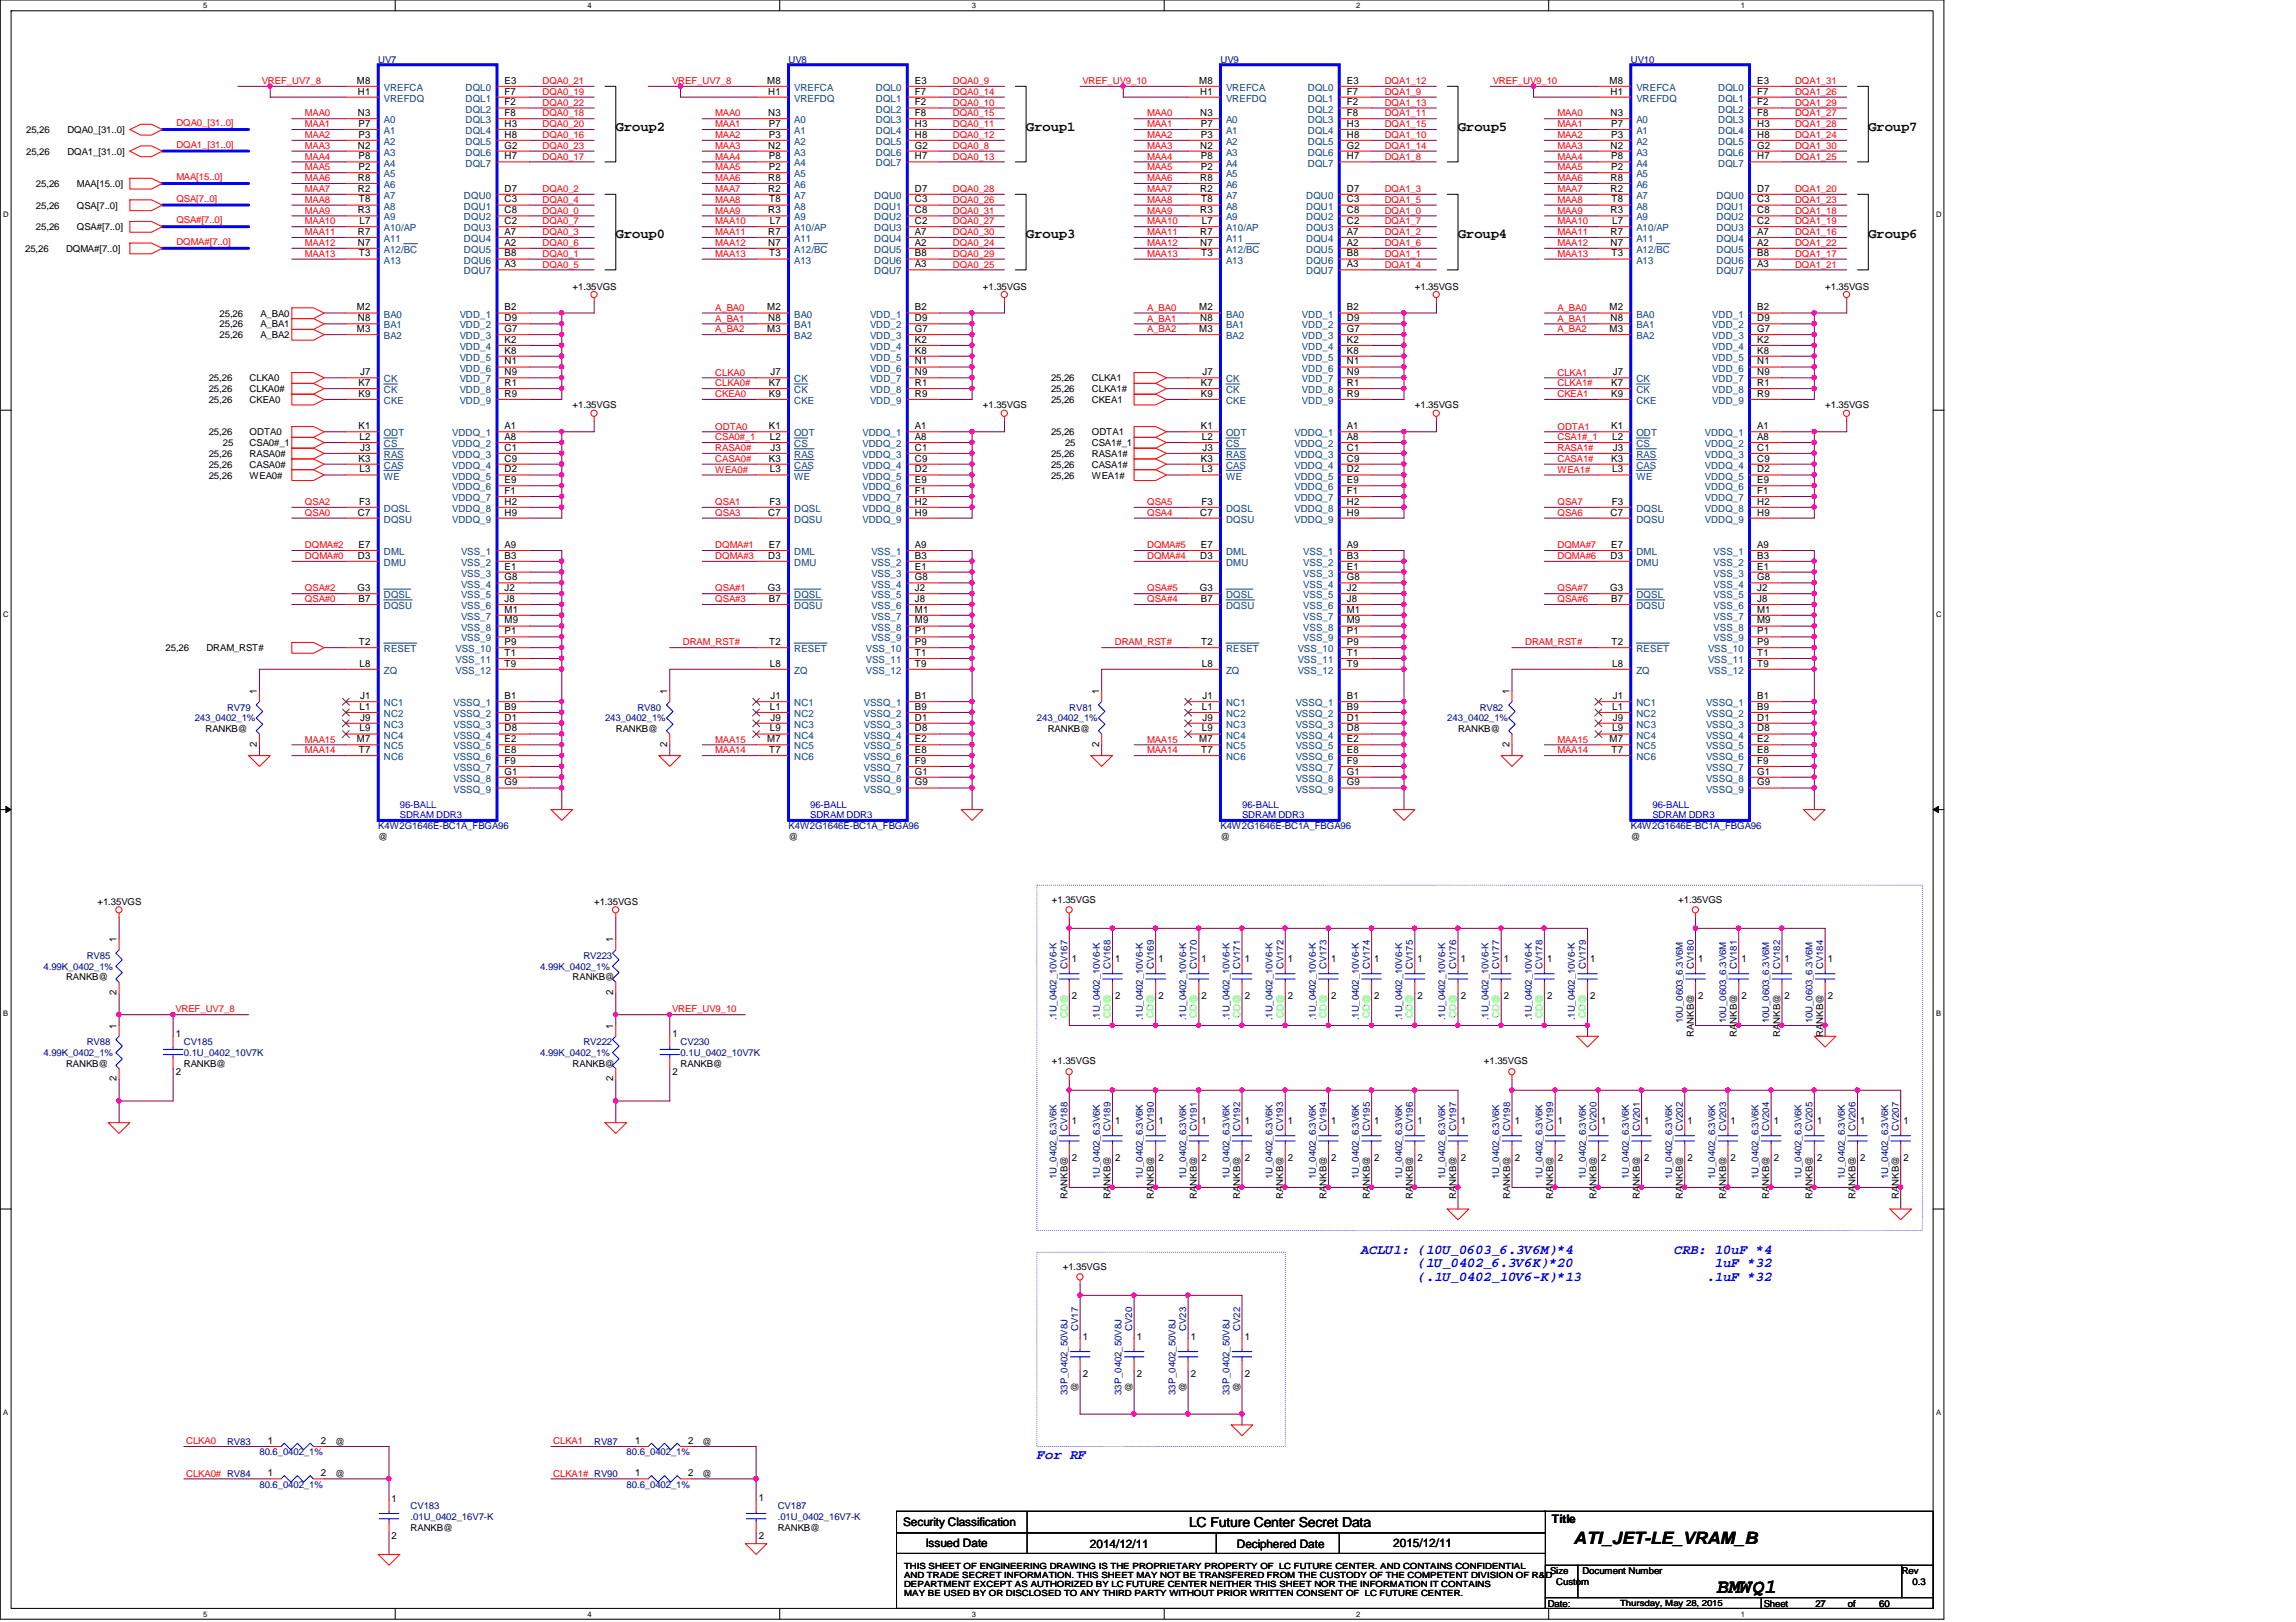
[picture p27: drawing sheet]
<svg xmlns="http://www.w3.org/2000/svg" width="297mm" height="210mm" viewBox="0 0 297 210" stroke-linecap="round" stroke-linejoin="round" font-family="sans-serif">
<defs><g id="words">
<text font-size="2.6" x="222.2" y="206.2">BMWQ1</text>
<text font-size="2.2" x="203.6" y="199.8">ATI_JET-LE_VRAM_B</text>
<g font-size="1.8">
<text x="79.7" y="16.9">Group2</text>
<text x="132.8" y="16.9">Group1</text>
<text x="188.6" y="16.9">Group5</text>
<text x="241.7" y="16.9">Group7</text>
<text x="79.7" y="30.9">Group0</text>
<text x="132.8" y="30.9">Group3</text>
<text x="188.6" y="30.9">Group4</text>
<text x="241.7" y="30.9">Group6</text>
<text x="153.8" y="197.6">LC Future Center Secret Data</text>
</g>
<g font-size="1.8" fill="#00f">
<text x="176.1" y="162.2">ACLU1: (10U_0603_6.3V6M)*4</text>
<text x="183.5" y="164">(1U_0402_6.3V6K)*20</text>
<text x="183.5" y="165.8">(.1U_0402_10V6-K)*13</text>
<text x="216.6" y="162.2">CRB: 10uF *4</text>
<text x="220.8" y="165.8">.1uF *32</text>
<text x="221.9" y="164">1uF *32</text>
<text x="134.2" y="188.8">For RF</text>
</g>
<g font-size="1.5">
<text x="116.8" y="197.5">Security Classification</text>
<text x="200.8" y="197.1">Title</text>
<text x="119.8" y="200.2">Issued Date</text>
<text x="141" y="200.3">2014/12/11</text>
<text x="160" y="200.3">Deciphered Date</text>
<text x="180.3" y="200.2">2015/12/11</text>
</g>
<g font-size="1.3">
<text x="46.2" y="10.8">M8</text>
<text x="65.3" y="10.8">E3</text>
<text x="99.3" y="10.8">M8</text>
<text x="118.4" y="10.8">E3</text>
<text x="155.1" y="10.8">M8</text>
<text x="174.2" y="10.8">E3</text>
<text x="208.2" y="10.8">M8</text>
<text x="227.3" y="10.8">E3</text>
<text x="46.3" y="12.2">H1</text>
<text x="46.3" y="15">N3</text>
<text x="46.4" y="16.4">P7</text>
<text x="46.4" y="17.8">P3</text>
<text x="65.3" y="17.8">H8</text>
<text x="65.3" y="16.4">H3</text>
<text x="65.3" y="15">F8</text>
<text x="65.3" y="13.6">F2</text>
<text x="65.3" y="12.2">F7</text>
<text x="99.4" y="15">N3</text>
<text x="99.4" y="12.2">H1</text>
<text x="99.5" y="17.8">P3</text>
<text x="99.5" y="16.4">P7</text>
<text x="118.4" y="12.2">F7</text>
<text x="118.4" y="13.6">F2</text>
<text x="118.4" y="15">F8</text>
<text x="118.4" y="16.4">H3</text>
<text x="118.4" y="17.8">H8</text>
<text x="155.3" y="15">N3</text>
<text x="155.3" y="12.2">H1</text>
<text x="155.4" y="17.8">P3</text>
<text x="155.4" y="16.4">P7</text>
<text x="174.2" y="12.2">F7</text>
<text x="174.2" y="13.6">F2</text>
<text x="174.2" y="15">F8</text>
<text x="174.2" y="16.4">H3</text>
<text x="174.2" y="17.8">H8</text>
<text x="208.4" y="15">N3</text>
<text x="208.4" y="12.2">H1</text>
<text x="208.4" y="17.8">P3</text>
<text x="208.4" y="16.4">P7</text>
<text x="227.3" y="12.2">F7</text>
<text x="227.3" y="13.6">F2</text>
<text x="227.3" y="15">F8</text>
<text x="227.3" y="16.4">H3</text>
<text x="227.3" y="17.8">H8</text>
<text x="46.3" y="19.2">N2</text>
<text x="46.3" y="23.4">R8</text>
<text x="46.4" y="20.6">P8</text>
<text x="46.4" y="22">P2</text>
<text x="65.3" y="20.6">H7</text>
<text x="65.3" y="19.2">G2</text>
<text x="99.4" y="19.2">N2</text>
<text x="99.4" y="23.4">R8</text>
<text x="99.5" y="20.6">P8</text>
<text x="99.5" y="22">P2</text>
<text x="118.4" y="19.2">G2</text>
<text x="118.4" y="20.6">H7</text>
<text x="155.3" y="19.2">N2</text>
<text x="155.3" y="23.4">R8</text>
<text x="155.4" y="20.6">P8</text>
<text x="155.4" y="22">P2</text>
<text x="174.2" y="19.2">G2</text>
<text x="174.2" y="20.6">H7</text>
<text x="208.4" y="19.2">N2</text>
<text x="208.4" y="23.4">R8</text>
<text x="208.4" y="20.6">P8</text>
<text x="208.4" y="22">P2</text>
<text x="227.3" y="19.2">G2</text>
<text x="227.3" y="20.6">H7</text>
<text x="46.3" y="24.8">R2</text>
<text x="46.3" y="27.6">R3</text>
<text x="46.4" y="26.2">T8</text>
<text x="46.5" y="29">L7</text>
<text x="65.3" y="24.8">D7</text>
<text x="65.3" y="29">C2</text>
<text x="65.3" y="27.6">C8</text>
<text x="65.3" y="26.2">C3</text>
<text x="99.4" y="24.8">R2</text>
<text x="99.4" y="27.6">R3</text>
<text x="99.5" y="26.2">T8</text>
<text x="99.6" y="29">L7</text>
<text x="118.4" y="26.2">C3</text>
<text x="118.4" y="27.6">C8</text>
<text x="118.4" y="29">C2</text>
<text x="118.4" y="24.8">D7</text>
<text x="155.3" y="24.8">R2</text>
<text x="155.3" y="27.6">R3</text>
<text x="155.4" y="26.2">T8</text>
<text x="155.5" y="29">L7</text>
<text x="174.2" y="26.2">C3</text>
<text x="174.2" y="27.6">C8</text>
<text x="174.2" y="29">C2</text>
<text x="174.2" y="24.8">D7</text>
<text x="208.4" y="24.8">R2</text>
<text x="208.4" y="27.6">R3</text>
<text x="208.5" y="26.2">T8</text>
<text x="208.6" y="29">L7</text>
<text x="227.3" y="26.2">C3</text>
<text x="227.3" y="27.6">C8</text>
<text x="227.3" y="29">C2</text>
<text x="227.3" y="24.8">D7</text>
<text x="46.3" y="31.8">N7</text>
<text x="46.3" y="30.4">R7</text>
<text x="46.4" y="33.2">T3</text>
<text x="65.3" y="34.6">A3</text>
<text x="65.3" y="33.2">B8</text>
<text x="65.3" y="31.8">A2</text>
<text x="65.3" y="30.4">A7</text>
<text x="99.4" y="31.8">N7</text>
<text x="99.4" y="30.4">R7</text>
<text x="99.5" y="33.2">T3</text>
<text x="118.4" y="30.4">A7</text>
<text x="118.4" y="31.8">A2</text>
<text x="118.4" y="33.2">B8</text>
<text x="118.4" y="34.6">A3</text>
<text x="155.3" y="31.8">N7</text>
<text x="155.3" y="30.4">R7</text>
<text x="155.4" y="33.2">T3</text>
<text x="174.2" y="30.4">A7</text>
<text x="174.2" y="31.8">A2</text>
<text x="174.2" y="33.2">B8</text>
<text x="174.2" y="34.6">A3</text>
<text x="208.4" y="31.8">N7</text>
<text x="208.4" y="30.4">R7</text>
<text x="208.5" y="33.2">T3</text>
<text x="227.3" y="30.4">A7</text>
<text x="227.3" y="31.8">A2</text>
<text x="227.3" y="33.2">B8</text>
<text x="227.3" y="34.6">A3</text>
<text x="46.2" y="40.2">M2</text>
<text x="46.3" y="41.6">N8</text>
<text x="65.3" y="41.6">D9</text>
<text x="65.3" y="40.2">B2</text>
<text x="99.3" y="40.2">M2</text>
<text x="99.4" y="41.6">N8</text>
<text x="118.4" y="40.2">B2</text>
<text x="118.4" y="41.6">D9</text>
<text x="155.1" y="40.2">M2</text>
<text x="155.3" y="41.6">N8</text>
<text x="174.2" y="40.2">B2</text>
<text x="174.2" y="41.6">D9</text>
<text x="208.2" y="40.2">M2</text>
<text x="208.4" y="41.6">N8</text>
<text x="227.3" y="40.2">B2</text>
<text x="227.3" y="41.6">D9</text>
<text x="46.2" y="43">M3</text>
<text x="65.3" y="47.2">N1</text>
<text x="65.3" y="45.8">K8</text>
<text x="65.3" y="44.4">K2</text>
<text x="65.3" y="43">G7</text>
<text x="99.3" y="43">M3</text>
<text x="118.4" y="43">G7</text>
<text x="118.4" y="44.4">K2</text>
<text x="118.4" y="45.8">K8</text>
<text x="118.4" y="47.2">N1</text>
<text x="155.1" y="43">M3</text>
<text x="174.2" y="43">G7</text>
<text x="174.2" y="44.4">K2</text>
<text x="174.2" y="45.8">K8</text>
<text x="174.2" y="47.2">N1</text>
<text x="208.2" y="43">M3</text>
<text x="227.3" y="43">G7</text>
<text x="227.3" y="44.4">K2</text>
<text x="227.3" y="45.8">K8</text>
<text x="227.3" y="47.2">N1</text>
<text x="46.4" y="50">K7</text>
<text x="46.4" y="51.3">K9</text>
<text x="46.6" y="48.6">J7</text>
<text x="65.3" y="51.3">R9</text>
<text x="65.3" y="50">R1</text>
<text x="65.3" y="48.6">N9</text>
<text x="99.5" y="50">K7</text>
<text x="99.5" y="51.3">K9</text>
<text x="99.7" y="48.6">J7</text>
<text x="118.4" y="48.6">N9</text>
<text x="118.4" y="50">R1</text>
<text x="118.4" y="51.3">R9</text>
<text x="155.4" y="50">K7</text>
<text x="155.4" y="51.3">K9</text>
<text x="155.6" y="48.6">J7</text>
<text x="174.2" y="48.6">N9</text>
<text x="174.2" y="50">R1</text>
<text x="174.2" y="51.3">R9</text>
<text x="208.4" y="50">K7</text>
<text x="208.4" y="51.3">K9</text>
<text x="208.7" y="48.6">J7</text>
<text x="227.3" y="48.6">N9</text>
<text x="227.3" y="50">R1</text>
<text x="227.3" y="51.3">R9</text>
<text x="46.4" y="55.5">K1</text>
<text x="46.4" y="59.7">K3</text>
<text x="46.5" y="56.9">L2</text>
<text x="46.6" y="58.3">J3</text>
<text x="65.3" y="59.7">C9</text>
<text x="65.3" y="58.3">C1</text>
<text x="65.3" y="56.9">A8</text>
<text x="65.3" y="55.5">A1</text>
<text x="99.5" y="59.7">K3</text>
<text x="99.5" y="55.5">K1</text>
<text x="99.6" y="56.9">L2</text>
<text x="99.7" y="58.3">J3</text>
<text x="118.4" y="55.5">A1</text>
<text x="118.4" y="56.9">A8</text>
<text x="118.4" y="58.3">C1</text>
<text x="118.4" y="59.7">C9</text>
<text x="155.4" y="59.7">K3</text>
<text x="155.4" y="55.5">K1</text>
<text x="155.5" y="56.9">L2</text>
<text x="155.6" y="58.3">J3</text>
<text x="174.2" y="55.5">A1</text>
<text x="174.2" y="56.9">A8</text>
<text x="174.2" y="58.3">C1</text>
<text x="174.2" y="59.7">C9</text>
<text x="208.4" y="59.7">K3</text>
<text x="208.4" y="55.5">K1</text>
<text x="208.6" y="56.9">L2</text>
<text x="208.7" y="58.3">J3</text>
<text x="227.3" y="55.5">A1</text>
<text x="227.3" y="56.9">A8</text>
<text x="227.3" y="58.3">C1</text>
<text x="227.3" y="59.7">C9</text>
<text x="46.5" y="65.3">F3</text>
<text x="46.5" y="61.1">L3</text>
<text x="65.3" y="61.1">D2</text>
<text x="65.3" y="65.3">H2</text>
<text x="65.3" y="63.9">F1</text>
<text x="65.3" y="62.5">E9</text>
<text x="99.6" y="65.3">F3</text>
<text x="99.6" y="61.1">L3</text>
<text x="118.4" y="62.5">E9</text>
<text x="118.4" y="63.9">F1</text>
<text x="118.4" y="65.3">H2</text>
<text x="118.4" y="61.1">D2</text>
<text x="155.4" y="65.3">F3</text>
<text x="155.5" y="61.1">L3</text>
<text x="174.2" y="62.5">E9</text>
<text x="174.2" y="63.9">F1</text>
<text x="174.2" y="65.3">H2</text>
<text x="174.2" y="61.1">D2</text>
<text x="208.5" y="65.3">F3</text>
<text x="208.6" y="61.1">L3</text>
<text x="227.3" y="62.5">E9</text>
<text x="227.3" y="63.9">F1</text>
<text x="227.3" y="65.3">H2</text>
<text x="227.3" y="61.1">D2</text>
<text x="46.3" y="66.7">C7</text>
<text x="46.4" y="70.9">E7</text>
<text x="65.3" y="66.7">H9</text>
<text x="65.3" y="70.9">A9</text>
<text x="99.4" y="66.7">C7</text>
<text x="99.5" y="70.9">E7</text>
<text x="118.4" y="66.7">H9</text>
<text x="118.4" y="70.9">A9</text>
<text x="155.3" y="66.7">C7</text>
<text x="155.4" y="70.9">E7</text>
<text x="174.2" y="66.7">H9</text>
<text x="174.2" y="70.9">A9</text>
<text x="208.4" y="66.7">C7</text>
<text x="208.4" y="70.9">E7</text>
<text x="227.3" y="66.7">H9</text>
<text x="227.3" y="70.9">A9</text>
<text x="46.3" y="76.5">G3</text>
<text x="46.3" y="72.3">D3</text>
<text x="46.4" y="77.9">B7</text>
<text x="65.3" y="77.9">J8</text>
<text x="65.3" y="76.5">J2</text>
<text x="65.3" y="75.1">G8</text>
<text x="65.3" y="72.3">B3</text>
<text x="65.3" y="73.7">E1</text>
<text x="99.4" y="76.5">G3</text>
<text x="99.4" y="72.3">D3</text>
<text x="99.5" y="77.9">B7</text>
<text x="118.4" y="73.7">E1</text>
<text x="118.4" y="72.3">B3</text>
<text x="118.4" y="75.1">G8</text>
<text x="118.4" y="76.5">J2</text>
<text x="118.4" y="77.9">J8</text>
<text x="155.2" y="76.5">G3</text>
<text x="155.3" y="72.3">D3</text>
<text x="155.4" y="77.9">B7</text>
<text x="174.2" y="73.7">E1</text>
<text x="174.2" y="72.3">B3</text>
<text x="174.2" y="75.1">G8</text>
<text x="174.2" y="76.5">J2</text>
<text x="174.2" y="77.9">J8</text>
<text x="208.3" y="76.5">G3</text>
<text x="208.4" y="72.3">D3</text>
<text x="208.4" y="77.9">B7</text>
<text x="227.3" y="73.7">E1</text>
<text x="227.3" y="72.3">B3</text>
<text x="227.3" y="75.1">G8</text>
<text x="227.3" y="76.5">J2</text>
<text x="227.3" y="77.9">J8</text>
<text x="46.4" y="83.5">T2</text>
<text x="65.3" y="83.5">P9</text>
<text x="65.3" y="82.1">P1</text>
<text x="65.3" y="80.7">M9</text>
<text x="65.3" y="79.3">M1</text>
<text x="99.5" y="83.5">T2</text>
<text x="118.4" y="83.5">P9</text>
<text x="118.4" y="79.3">M1</text>
<text x="118.4" y="80.7">M9</text>
<text x="118.4" y="82.1">P1</text>
<text x="155.4" y="83.5">T2</text>
<text x="174.2" y="83.5">P9</text>
<text x="174.2" y="79.3">M1</text>
<text x="174.2" y="80.7">M9</text>
<text x="174.2" y="82.1">P1</text>
<text x="208.5" y="83.5">T2</text>
<text x="227.3" y="83.5">P9</text>
<text x="227.3" y="79.3">M1</text>
<text x="227.3" y="80.7">M9</text>
<text x="227.3" y="82.1">P1</text>
<text x="33.2" y="89.8" transform="rotate(-90 33.2 89.8)">1</text>
<text x="46.5" y="86.3">L8</text>
<text x="65.3" y="86.3">T9</text>
<text x="65.3" y="84.9">T1</text>
<text x="86.3" y="89.8" transform="rotate(-90 86.3 89.8)">1</text>
<text x="99.6" y="86.3">L8</text>
<text x="118.4" y="84.9">T1</text>
<text x="118.4" y="86.3">T9</text>
<text x="142.2" y="89.8" transform="rotate(-90 142.2 89.8)">1</text>
<text x="155.5" y="86.3">L8</text>
<text x="174.2" y="84.9">T1</text>
<text x="174.2" y="86.3">T9</text>
<text x="195.3" y="89.8" transform="rotate(-90 195.3 89.8)">1</text>
<text x="208.6" y="86.3">L8</text>
<text x="227.3" y="84.9">T1</text>
<text x="227.3" y="86.3">T9</text>
<text x="46.5" y="94.7">L9</text>
<text x="46.5" y="91.9">L1</text>
<text x="46.6" y="93.3">J9</text>
<text x="46.6" y="90.5">J1</text>
<text x="65.3" y="94.7">D8</text>
<text x="65.3" y="91.9">B9</text>
<text x="65.3" y="90.5">B1</text>
<text x="65.3" y="93.3">D1</text>
<text x="99.6" y="91.9">L1</text>
<text x="99.6" y="94.7">L9</text>
<text x="99.7" y="90.5">J1</text>
<text x="99.7" y="93.3">J9</text>
<text x="118.4" y="93.3">D1</text>
<text x="118.4" y="90.5">B1</text>
<text x="118.4" y="91.9">B9</text>
<text x="118.4" y="94.7">D8</text>
<text x="155.5" y="91.9">L1</text>
<text x="155.5" y="94.7">L9</text>
<text x="155.6" y="90.5">J1</text>
<text x="155.6" y="93.3">J9</text>
<text x="174.2" y="93.3">D1</text>
<text x="174.2" y="90.5">B1</text>
<text x="174.2" y="91.9">B9</text>
<text x="174.2" y="94.7">D8</text>
<text x="208.6" y="91.9">L1</text>
<text x="208.6" y="94.7">L9</text>
<text x="208.7" y="90.5">J1</text>
<text x="208.7" y="93.3">J9</text>
<text x="227.3" y="93.3">D1</text>
<text x="227.3" y="90.5">B1</text>
<text x="227.3" y="91.9">B9</text>
<text x="227.3" y="94.7">D8</text>
<text x="33.2" y="96.6" transform="rotate(-90 33.2 96.6)">2</text>
<text x="46.2" y="96.1">M7</text>
<text x="46.4" y="97.5">T7</text>
<text x="65.3" y="101.6">G9</text>
<text x="65.3" y="100.2">G1</text>
<text x="65.3" y="98.8">F9</text>
<text x="65.3" y="97.5">E8</text>
<text x="65.3" y="96.1">E2</text>
<text x="86.3" y="96.6" transform="rotate(-90 86.3 96.6)">2</text>
<text x="99.3" y="96.1">M7</text>
<text x="99.5" y="97.5">T7</text>
<text x="118.4" y="96.1">E2</text>
<text x="118.4" y="97.5">E8</text>
<text x="118.4" y="98.8">F9</text>
<text x="118.4" y="100.2">G1</text>
<text x="118.4" y="101.6">G9</text>
<text x="142.2" y="96.6" transform="rotate(-90 142.2 96.6)">2</text>
<text x="155.1" y="96.1">M7</text>
<text x="155.4" y="97.5">T7</text>
<text x="174.2" y="96.1">E2</text>
<text x="174.2" y="97.5">E8</text>
<text x="174.2" y="98.8">F9</text>
<text x="174.2" y="100.2">G1</text>
<text x="174.2" y="101.6">G9</text>
<text x="195.3" y="96.6" transform="rotate(-90 195.3 96.6)">2</text>
<text x="208.2" y="96.1">M7</text>
<text x="208.5" y="97.5">T7</text>
<text x="227.3" y="96.1">E2</text>
<text x="227.3" y="97.5">E8</text>
<text x="227.3" y="98.8">F9</text>
<text x="227.3" y="100.2">G1</text>
<text x="227.3" y="101.6">G9</text>
<text x="15.1" y="122" transform="rotate(-90 15.1 122)">1</text>
<text x="79.3" y="122" transform="rotate(-90 79.3 122)">1</text>
<text x="138.7" y="124.5">1</text>
<text x="144.3" y="124.5">1</text>
<text x="149.9" y="124.5">1</text>
<text x="155.4" y="124.5">1</text>
<text x="161" y="124.5">1</text>
<text x="166.6" y="124.5">1</text>
<text x="172.2" y="124.5">1</text>
<text x="177.8" y="124.5">1</text>
<text x="183.4" y="124.5">1</text>
<text x="189" y="124.5">1</text>
<text x="194.6" y="124.5">1</text>
<text x="200.1" y="124.5">1</text>
<text x="205.7" y="124.5">1</text>
<text x="219.7" y="124.5">1</text>
<text x="225.3" y="124.5">1</text>
<text x="230.9" y="124.5">1</text>
<text x="236.5" y="124.5">1</text>
<text x="15.1" y="128.8" transform="rotate(-90 15.1 128.8)">2</text>
<text x="79.3" y="128.8" transform="rotate(-90 79.3 128.8)">2</text>
<text x="138.7" y="129.3">2</text>
<text x="144.3" y="129.3">2</text>
<text x="149.9" y="129.3">2</text>
<text x="155.4" y="129.3">2</text>
<text x="161" y="129.3">2</text>
<text x="166.6" y="129.3">2</text>
<text x="172.2" y="129.3">2</text>
<text x="177.8" y="129.3">2</text>
<text x="183.4" y="129.3">2</text>
<text x="189" y="129.3">2</text>
<text x="194.6" y="129.3">2</text>
<text x="200.1" y="129.3">2</text>
<text x="205.7" y="129.3">2</text>
<text x="219.7" y="129.3">2</text>
<text x="225.3" y="129.3">2</text>
<text x="230.9" y="129.3">2</text>
<text x="236.5" y="129.3">2</text>
<text x="15.1" y="133.1" transform="rotate(-90 15.1 133.1)">1</text>
<text x="22.7" y="134.2">1</text>
<text x="79.3" y="133.1" transform="rotate(-90 79.3 133.1)">1</text>
<text x="87" y="134.2">1</text>
<text x="15.1" y="140" transform="rotate(-90 15.1 140)">2</text>
<text x="22.7" y="139.1">2</text>
<text x="79.3" y="140" transform="rotate(-90 79.3 140)">2</text>
<text x="87" y="139.1">2</text>
<text x="138.7" y="145.4">1</text>
<text x="144.3" y="145.4">1</text>
<text x="149.9" y="145.4">1</text>
<text x="155.4" y="145.4">1</text>
<text x="161" y="145.4">1</text>
<text x="166.6" y="145.4">1</text>
<text x="172.2" y="145.4">1</text>
<text x="177.8" y="145.4">1</text>
<text x="183.4" y="145.4">1</text>
<text x="189" y="145.4">1</text>
<text x="196" y="145.4">1</text>
<text x="201.5" y="145.4">1</text>
<text x="207.1" y="145.4">1</text>
<text x="212.7" y="145.4">1</text>
<text x="218.3" y="145.4">1</text>
<text x="223.9" y="145.4">1</text>
<text x="229.5" y="145.4">1</text>
<text x="235.1" y="145.4">1</text>
<text x="240.7" y="145.4">1</text>
<text x="246.2" y="145.4">1</text>
<text x="138.7" y="150.2">2</text>
<text x="144.3" y="150.2">2</text>
<text x="149.9" y="150.2">2</text>
<text x="155.4" y="150.2">2</text>
<text x="161" y="150.2">2</text>
<text x="166.6" y="150.2">2</text>
<text x="172.2" y="150.2">2</text>
<text x="177.8" y="150.2">2</text>
<text x="183.4" y="150.2">2</text>
<text x="189" y="150.2">2</text>
<text x="196" y="150.2">2</text>
<text x="201.5" y="150.2">2</text>
<text x="207.1" y="150.2">2</text>
<text x="212.7" y="150.2">2</text>
<text x="218.3" y="150.2">2</text>
<text x="223.9" y="150.2">2</text>
<text x="229.5" y="150.2">2</text>
<text x="235.1" y="150.2">2</text>
<text x="240.7" y="150.2">2</text>
<text x="246.2" y="150.2">2</text>
<text x="140.1" y="173.4">1</text>
<text x="147.1" y="173.4">1</text>
<text x="154" y="173.4">1</text>
<text x="161" y="173.4">1</text>
<text x="140.1" y="178.2">2</text>
<text x="147.1" y="178.2">2</text>
<text x="154" y="178.2">2</text>
<text x="161" y="178.2">2</text>
<text x="34.7" y="191">1</text>
<text x="34.7" y="186.9">1</text>
<text x="41.5" y="191">2</text>
<text x="41.5" y="186.9">2</text>
<text x="82.2" y="191">1</text>
<text x="82.2" y="186.9">1</text>
<text x="89" y="191">2</text>
<text x="89" y="186.9">2</text>
<text x="50.7" y="194.3">1</text>
<text x="98.2" y="194.3">1</text>
<text x="50.7" y="199.1">2</text>
<text x="98.2" y="199.1">2</text>
</g>
<g font-size="1.3" fill="#004080">
<text x="49.7" y="11.8">VREFCA</text>
<text x="60.2" y="11.8">DQL0</text>
<text x="102.7" y="11.8">VREFCA</text>
<text x="113.3" y="11.8">DQL0</text>
<text x="158.6" y="11.8">VREFCA</text>
<text x="169.2" y="11.8">DQL0</text>
<text x="211.7" y="11.8">VREFCA</text>
<text x="222.3" y="11.8">DQL0</text>
<text x="49.7" y="13.2">VREFDQ</text>
<text x="49.7" y="16">A0</text>
<text x="49.7" y="17.4">A1</text>
<text x="60.2" y="17.4">DQL4</text>
<text x="60.2" y="16">DQL3</text>
<text x="60.2" y="14.6">DQL2</text>
<text x="60.2" y="13.2">DQL1</text>
<text x="102.7" y="16">A0</text>
<text x="102.7" y="17.4">A1</text>
<text x="102.7" y="13.2">VREFDQ</text>
<text x="113.3" y="13.2">DQL1</text>
<text x="113.3" y="14.6">DQL2</text>
<text x="113.3" y="16">DQL3</text>
<text x="113.3" y="17.4">DQL4</text>
<text x="158.6" y="16">A0</text>
<text x="158.6" y="17.4">A1</text>
<text x="158.6" y="13.2">VREFDQ</text>
<text x="169.2" y="13.2">DQL1</text>
<text x="169.2" y="14.6">DQL2</text>
<text x="169.2" y="16">DQL3</text>
<text x="169.2" y="17.4">DQL4</text>
<text x="211.7" y="16">A0</text>
<text x="211.7" y="17.4">A1</text>
<text x="211.7" y="13.2">VREFDQ</text>
<text x="222.3" y="13.2">DQL1</text>
<text x="222.3" y="14.6">DQL2</text>
<text x="222.3" y="16">DQL3</text>
<text x="222.3" y="17.4">DQL4</text>
<text x="49.7" y="18.8">A2</text>
<text x="49.7" y="20.2">A3</text>
<text x="49.7" y="21.5">A4</text>
<text x="49.7" y="22.9">A5</text>
<text x="60.2" y="21.5">DQL7</text>
<text x="60.2" y="20.2">DQL6</text>
<text x="60.2" y="18.8">DQL5</text>
<text x="102.7" y="18.8">A2</text>
<text x="102.7" y="20.1">A3</text>
<text x="102.7" y="21.5">A4</text>
<text x="102.7" y="22.9">A5</text>
<text x="113.3" y="18.8">DQL5</text>
<text x="113.3" y="20.1">DQL6</text>
<text x="113.3" y="21.5">DQL7</text>
<text x="158.6" y="18.8">A2</text>
<text x="158.6" y="20.2">A3</text>
<text x="158.6" y="21.5">A4</text>
<text x="158.6" y="22.9">A5</text>
<text x="169.2" y="18.8">DQL5</text>
<text x="169.2" y="20.2">DQL6</text>
<text x="169.2" y="21.5">DQL7</text>
<text x="211.7" y="18.8">A2</text>
<text x="211.7" y="20.1">A3</text>
<text x="211.7" y="21.5">A4</text>
<text x="211.7" y="22.9">A5</text>
<text x="222.3" y="18.8">DQL5</text>
<text x="222.3" y="20.1">DQL6</text>
<text x="222.3" y="21.5">DQL7</text>
<text x="49.7" y="24.3">A6</text>
<text x="49.7" y="25.7">A7</text>
<text x="49.7" y="27.1">A8</text>
<text x="49.7" y="28.5">A9</text>
<text x="49.7" y="29.9">A10/AP</text>
<text x="60" y="25.7">DQU0</text>
<text x="60" y="29.9">DQU3</text>
<text x="60" y="28.5">DQU2</text>
<text x="60" y="27.1">DQU1</text>
<text x="102.7" y="24.3">A6</text>
<text x="102.7" y="25.7">A7</text>
<text x="102.7" y="27.1">A8</text>
<text x="102.7" y="28.5">A9</text>
<text x="102.7" y="29.9">A10/AP</text>
<text x="113.1" y="27.1">DQU1</text>
<text x="113.1" y="28.5">DQU2</text>
<text x="113.1" y="29.9">DQU3</text>
<text x="113.1" y="25.7">DQU0</text>
<text x="158.6" y="24.3">A6</text>
<text x="158.6" y="25.7">A7</text>
<text x="158.6" y="27.1">A8</text>
<text x="158.6" y="28.5">A9</text>
<text x="158.6" y="29.9">A10/AP</text>
<text x="169" y="27.1">DQU1</text>
<text x="169" y="28.5">DQU2</text>
<text x="169" y="29.9">DQU3</text>
<text x="169" y="25.7">DQU0</text>
<text x="211.7" y="24.3">A6</text>
<text x="211.7" y="25.7">A7</text>
<text x="211.7" y="27.1">A8</text>
<text x="211.7" y="28.5">A9</text>
<text x="211.7" y="29.9">A10/AP</text>
<text x="222.1" y="27.1">DQU1</text>
<text x="222.1" y="28.5">DQU2</text>
<text x="222.1" y="29.9">DQU3</text>
<text x="222.1" y="25.7">DQU0</text>
<text x="49.7" y="34.1">A13</text>
<text x="49.7" y="32.7">A12/BC</text>
<text x="49.7" y="31.3">A11</text>
<text x="60" y="35.5">DQU7</text>
<text x="60" y="34.1">DQU6</text>
<text x="60" y="32.7">DQU5</text>
<text x="60" y="31.3">DQU4</text>
<text x="102.7" y="31.3">A11</text>
<text x="102.7" y="32.7">A12/BC</text>
<text x="102.7" y="34.1">A13</text>
<text x="113.1" y="31.3">DQU4</text>
<text x="113.1" y="32.7">DQU5</text>
<text x="113.1" y="34.1">DQU6</text>
<text x="113.1" y="35.5">DQU7</text>
<text x="158.6" y="31.3">A11</text>
<text x="158.6" y="32.7">A12/BC</text>
<text x="158.6" y="34.1">A13</text>
<text x="169" y="31.3">DQU4</text>
<text x="169" y="32.7">DQU5</text>
<text x="169" y="34.1">DQU6</text>
<text x="169" y="35.5">DQU7</text>
<text x="211.7" y="31.3">A11</text>
<text x="211.7" y="32.7">A12/BC</text>
<text x="211.7" y="34.1">A13</text>
<text x="222.1" y="31.3">DQU4</text>
<text x="222.1" y="32.7">DQU5</text>
<text x="222.1" y="34.1">DQU6</text>
<text x="222.1" y="35.5">DQU7</text>
<text x="49.7" y="41.1">BA0</text>
<text x="59.5" y="41.1">VDD_1</text>
<text x="102.7" y="41.1">BA0</text>
<text x="112.6" y="41.1">VDD_1</text>
<text x="158.6" y="41.1">BA0</text>
<text x="168.4" y="41.1">VDD_1</text>
<text x="211.7" y="41.1">BA0</text>
<text x="221.5" y="41.1">VDD_1</text>
<text x="49.7" y="43.9">BA2</text>
<text x="49.7" y="42.5">BA1</text>
<text x="59.5" y="46.7">VDD_5</text>
<text x="59.5" y="45.3">VDD_4</text>
<text x="59.5" y="43.9">VDD_3</text>
<text x="59.5" y="42.5">VDD_2</text>
<text x="102.7" y="42.5">BA1</text>
<text x="102.7" y="43.9">BA2</text>
<text x="112.6" y="42.5">VDD_2</text>
<text x="112.6" y="43.9">VDD_3</text>
<text x="112.6" y="45.3">VDD_4</text>
<text x="112.6" y="46.7">VDD_5</text>
<text x="158.6" y="42.5">BA1</text>
<text x="158.6" y="43.9">BA2</text>
<text x="168.4" y="42.5">VDD_2</text>
<text x="168.4" y="43.9">VDD_3</text>
<text x="168.4" y="45.3">VDD_4</text>
<text x="168.4" y="46.7">VDD_5</text>
<text x="211.7" y="42.5">BA1</text>
<text x="211.7" y="43.9">BA2</text>
<text x="221.5" y="42.5">VDD_2</text>
<text x="221.5" y="43.9">VDD_3</text>
<text x="221.5" y="45.3">VDD_4</text>
<text x="221.5" y="46.7">VDD_5</text>
<text x="49.7" y="52.3">CKE</text>
<text x="49.7" y="49.5">CK</text>
<text x="49.7" y="50.9">CK</text>
<text x="59.5" y="52.3">VDD_9</text>
<text x="59.5" y="50.9">VDD_8</text>
<text x="59.5" y="49.5">VDD_7</text>
<text x="59.5" y="48.1">VDD_6</text>
<text x="102.7" y="52.3">CKE</text>
<text x="102.7" y="49.5">CK</text>
<text x="102.7" y="50.9">CK</text>
<text x="112.6" y="48.1">VDD_6</text>
<text x="112.6" y="49.5">VDD_7</text>
<text x="112.6" y="50.9">VDD_8</text>
<text x="112.6" y="52.3">VDD_9</text>
<text x="158.6" y="52.3">CKE</text>
<text x="158.6" y="49.5">CK</text>
<text x="158.6" y="50.9">CK</text>
<text x="168.4" y="48.1">VDD_6</text>
<text x="168.4" y="49.5">VDD_7</text>
<text x="168.4" y="50.9">VDD_8</text>
<text x="168.4" y="52.3">VDD_9</text>
<text x="211.7" y="52.3">CKE</text>
<text x="211.7" y="49.5">CK</text>
<text x="211.7" y="50.9">CK</text>
<text x="221.5" y="48.1">VDD_6</text>
<text x="221.5" y="49.5">VDD_7</text>
<text x="221.5" y="50.9">VDD_8</text>
<text x="221.5" y="52.3">VDD_9</text>
<text x="49.7" y="56.5">ODT</text>
<text x="49.7" y="59.3">RAS</text>
<text x="49.7" y="57.9">CS</text>
<text x="58.5" y="59.3">VDDQ_3</text>
<text x="58.5" y="57.9">VDDQ_2</text>
<text x="58.5" y="56.5">VDDQ_1</text>
<text x="102.7" y="59.3">RAS</text>
<text x="102.7" y="57.9">CS</text>
<text x="102.7" y="56.5">ODT</text>
<text x="111.6" y="56.5">VDDQ_1</text>
<text x="111.6" y="57.9">VDDQ_2</text>
<text x="111.6" y="59.3">VDDQ_3</text>
<text x="158.6" y="59.3">RAS</text>
<text x="158.6" y="57.9">CS</text>
<text x="158.6" y="56.5">ODT</text>
<text x="167.5" y="56.5">VDDQ_1</text>
<text x="167.5" y="57.9">VDDQ_2</text>
<text x="167.5" y="59.3">VDDQ_3</text>
<text x="211.7" y="59.3">RAS</text>
<text x="211.7" y="57.9">CS</text>
<text x="211.7" y="56.5">ODT</text>
<text x="220.6" y="56.5">VDDQ_1</text>
<text x="220.6" y="57.9">VDDQ_2</text>
<text x="220.6" y="59.3">VDDQ_3</text>
<text x="49.7" y="62.1">WE</text>
<text x="49.7" y="60.7">CAS</text>
<text x="58.5" y="62.1">VDDQ_5</text>
<text x="58.5" y="64.9">VDDQ_7</text>
<text x="58.5" y="63.5">VDDQ_6</text>
<text x="58.5" y="60.7">VDDQ_4</text>
<text x="102.7" y="62.1">WE</text>
<text x="102.7" y="60.7">CAS</text>
<text x="111.6" y="60.7">VDDQ_4</text>
<text x="111.6" y="63.5">VDDQ_6</text>
<text x="111.6" y="64.9">VDDQ_7</text>
<text x="111.6" y="62.1">VDDQ_5</text>
<text x="158.6" y="62.1">WE</text>
<text x="158.6" y="60.7">CAS</text>
<text x="167.5" y="60.7">VDDQ_4</text>
<text x="167.5" y="63.5">VDDQ_6</text>
<text x="167.5" y="64.9">VDDQ_7</text>
<text x="167.5" y="62.1">VDDQ_5</text>
<text x="211.7" y="62.1">WE</text>
<text x="211.7" y="60.7">CAS</text>
<text x="220.6" y="60.7">VDDQ_4</text>
<text x="220.6" y="63.5">VDDQ_6</text>
<text x="220.6" y="64.9">VDDQ_7</text>
<text x="220.6" y="62.1">VDDQ_5</text>
<text x="49.7" y="67.6">DQSU</text>
<text x="49.7" y="66.3">DQSL</text>
<text x="49.7" y="71.8">DML</text>
<text x="58.5" y="67.6">VDDQ_9</text>
<text x="58.5" y="66.3">VDDQ_8</text>
<text x="59.6" y="71.8">VSS_1</text>
<text x="102.7" y="66.3">DQSL</text>
<text x="102.7" y="71.8">DML</text>
<text x="102.7" y="67.6">DQSU</text>
<text x="111.6" y="66.3">VDDQ_8</text>
<text x="111.6" y="67.6">VDDQ_9</text>
<text x="112.7" y="71.8">VSS_1</text>
<text x="158.6" y="66.3">DQSL</text>
<text x="158.6" y="71.8">DML</text>
<text x="158.6" y="67.6">DQSU</text>
<text x="167.5" y="66.3">VDDQ_8</text>
<text x="167.5" y="67.6">VDDQ_9</text>
<text x="168.6" y="71.8">VSS_1</text>
<text x="211.7" y="66.3">DQSL</text>
<text x="211.7" y="71.8">DML</text>
<text x="211.7" y="67.6">DQSU</text>
<text x="220.6" y="66.3">VDDQ_8</text>
<text x="220.6" y="67.6">VDDQ_9</text>
<text x="221.7" y="71.8">VSS_1</text>
<text x="49.7" y="77.4">DQSL</text>
<text x="49.7" y="73.2">DMU</text>
<text x="59.6" y="77.4">VSS_5</text>
<text x="59.6" y="76">VSS_4</text>
<text x="59.6" y="73.2">VSS_2</text>
<text x="59.6" y="74.6">VSS_3</text>
<text x="102.7" y="73.2">DMU</text>
<text x="102.7" y="77.4">DQSL</text>
<text x="112.7" y="74.6">VSS_3</text>
<text x="112.7" y="73.2">VSS_2</text>
<text x="112.7" y="76">VSS_4</text>
<text x="112.7" y="77.4">VSS_5</text>
<text x="158.6" y="73.2">DMU</text>
<text x="158.6" y="77.4">DQSL</text>
<text x="168.6" y="74.6">VSS_3</text>
<text x="168.6" y="73.2">VSS_2</text>
<text x="168.6" y="76">VSS_4</text>
<text x="168.6" y="77.4">VSS_5</text>
<text x="211.7" y="73.2">DMU</text>
<text x="211.7" y="77.4">DQSL</text>
<text x="221.7" y="74.6">VSS_3</text>
<text x="221.7" y="73.2">VSS_2</text>
<text x="221.7" y="76">VSS_4</text>
<text x="221.7" y="77.4">VSS_5</text>
<text x="49.7" y="78.8">DQSU</text>
<text x="59.6" y="83">VSS_9</text>
<text x="59.6" y="81.6">VSS_8</text>
<text x="59.6" y="80.2">VSS_7</text>
<text x="59.6" y="78.8">VSS_6</text>
<text x="102.7" y="78.8">DQSU</text>
<text x="112.7" y="78.8">VSS_6</text>
<text x="112.7" y="80.2">VSS_7</text>
<text x="112.7" y="81.6">VSS_8</text>
<text x="112.7" y="83">VSS_9</text>
<text x="158.6" y="78.8">DQSU</text>
<text x="168.6" y="78.8">VSS_6</text>
<text x="168.6" y="80.2">VSS_7</text>
<text x="168.6" y="81.6">VSS_8</text>
<text x="168.6" y="83">VSS_9</text>
<text x="211.7" y="78.8">DQSU</text>
<text x="221.7" y="78.8">VSS_6</text>
<text x="221.7" y="80.2">VSS_7</text>
<text x="221.7" y="81.6">VSS_8</text>
<text x="221.7" y="83">VSS_9</text>
<text x="49.7" y="87.2">ZQ</text>
<text x="49.7" y="84.4">RESET</text>
<text x="58.9" y="87.2">VSS_12</text>
<text x="58.9" y="85.8">VSS_11</text>
<text x="58.9" y="84.4">VSS_10</text>
<text x="102.7" y="87.2">ZQ</text>
<text x="102.7" y="84.4">RESET</text>
<text x="112" y="84.4">VSS_10</text>
<text x="112" y="85.8">VSS_11</text>
<text x="112" y="87.2">VSS_12</text>
<text x="158.6" y="87.2">ZQ</text>
<text x="158.6" y="84.4">RESET</text>
<text x="167.9" y="84.4">VSS_10</text>
<text x="167.9" y="85.8">VSS_11</text>
<text x="167.9" y="87.2">VSS_12</text>
<text x="211.7" y="87.2">ZQ</text>
<text x="211.7" y="84.4">RESET</text>
<text x="221" y="84.4">VSS_10</text>
<text x="221" y="85.8">VSS_11</text>
<text x="221" y="87.2">VSS_12</text>
<text x="49.7" y="95.6">NC4</text>
<text x="49.7" y="92.8">NC2</text>
<text x="49.7" y="94.2">NC3</text>
<text x="49.7" y="91.4">NC1</text>
<text x="58.7" y="95.6">VSSQ_4</text>
<text x="58.7" y="92.8">VSSQ_2</text>
<text x="58.7" y="91.4">VSSQ_1</text>
<text x="58.7" y="94.2">VSSQ_3</text>
<text x="102.7" y="91.4">NC1</text>
<text x="102.7" y="92.8">NC2</text>
<text x="102.7" y="94.2">NC3</text>
<text x="102.7" y="95.6">NC4</text>
<text x="111.8" y="94.2">VSSQ_3</text>
<text x="111.8" y="91.4">VSSQ_1</text>
<text x="111.8" y="92.8">VSSQ_2</text>
<text x="111.8" y="95.6">VSSQ_4</text>
<text x="158.6" y="91.4">NC1</text>
<text x="158.6" y="92.8">NC2</text>
<text x="158.6" y="94.2">NC3</text>
<text x="158.6" y="95.6">NC4</text>
<text x="167.6" y="94.2">VSSQ_3</text>
<text x="167.6" y="91.4">VSSQ_1</text>
<text x="167.6" y="92.8">VSSQ_2</text>
<text x="167.6" y="95.6">VSSQ_4</text>
<text x="211.7" y="91.4">NC1</text>
<text x="211.7" y="92.8">NC2</text>
<text x="211.7" y="94.2">NC3</text>
<text x="211.7" y="95.6">NC4</text>
<text x="220.7" y="94.2">VSSQ_3</text>
<text x="220.7" y="91.4">VSSQ_1</text>
<text x="220.7" y="92.8">VSSQ_2</text>
<text x="220.7" y="95.6">VSSQ_4</text>
<text x="49.7" y="98.4">NC6</text>
<text x="49.7" y="97">NC5</text>
<text x="58.7" y="101.2">VSSQ_8</text>
<text x="58.7" y="99.8">VSSQ_7</text>
<text x="58.7" y="98.4">VSSQ_6</text>
<text x="58.7" y="97">VSSQ_5</text>
<text x="102.7" y="98.4">NC6</text>
<text x="102.7" y="97">NC5</text>
<text x="111.8" y="97">VSSQ_5</text>
<text x="111.8" y="98.4">VSSQ_6</text>
<text x="111.8" y="99.8">VSSQ_7</text>
<text x="111.8" y="101.2">VSSQ_8</text>
<text x="158.6" y="98.4">NC6</text>
<text x="158.6" y="97">NC5</text>
<text x="167.6" y="97">VSSQ_5</text>
<text x="167.6" y="98.4">VSSQ_6</text>
<text x="167.6" y="99.8">VSSQ_7</text>
<text x="167.6" y="101.2">VSSQ_8</text>
<text x="211.7" y="98.4">NC6</text>
<text x="211.7" y="97">NC5</text>
<text x="220.7" y="97">VSSQ_5</text>
<text x="220.7" y="98.4">VSSQ_6</text>
<text x="220.7" y="99.8">VSSQ_7</text>
<text x="220.7" y="101.2">VSSQ_8</text>
<text x="58.7" y="102.6">VSSQ_9</text>
<text x="111.8" y="102.6">VSSQ_9</text>
<text x="167.6" y="102.6">VSSQ_9</text>
<text x="220.7" y="102.6">VSSQ_9</text>
</g>
<g font-size="1.2" fill="#f00">
<text x="33.9" y="10.9">VREF_UV7_8</text>
<text x="70.2" y="10.9">DQA0_21</text>
<text x="86.9" y="10.9">VREF_UV7_8</text>
<text x="123.3" y="10.9">DQA0_9</text>
<text x="140" y="10.9">VREF_UV9_10</text>
<text x="179.2" y="10.9">DQA1_12</text>
<text x="193.1" y="10.9">VREF_UV9_10</text>
<text x="232.2" y="10.9">DQA1_31</text>
<text x="22.8" y="16.3">DQA0_[31..0]</text>
<text x="39.5" y="17.9">MAA2</text>
<text x="39.5" y="16.5">MAA1</text>
<text x="39.5" y="15.1">MAA0</text>
<text x="70.2" y="13.7">DQA0_22</text>
<text x="70.2" y="12.3">DQA0_19</text>
<text x="70.2" y="17.9">DQA0_16</text>
<text x="70.2" y="15.1">DQA0_18</text>
<text x="70.2" y="16.5">DQA0_20</text>
<text x="92.5" y="17.9">MAA2</text>
<text x="92.5" y="16.5">MAA1</text>
<text x="92.5" y="15.1">MAA0</text>
<text x="123.3" y="16.5">DQA0_11</text>
<text x="123.3" y="15.1">DQA0_15</text>
<text x="123.3" y="12.3">DQA0_14</text>
<text x="123.3" y="13.7">DQA0_10</text>
<text x="123.3" y="17.9">DQA0_12</text>
<text x="148.4" y="17.9">MAA2</text>
<text x="148.4" y="15.1">MAA0</text>
<text x="148.4" y="16.5">MAA1</text>
<text x="179.2" y="12.3">DQA1_9</text>
<text x="179.2" y="15.1">DQA1_11</text>
<text x="179.2" y="16.5">DQA1_15</text>
<text x="179.2" y="13.7">DQA1_13</text>
<text x="179.2" y="17.9">DQA1_10</text>
<text x="201.5" y="17.9">MAA2</text>
<text x="201.5" y="16.5">MAA1</text>
<text x="201.5" y="15.1">MAA0</text>
<text x="232.2" y="13.7">DQA1_29</text>
<text x="232.2" y="16.5">DQA1_28</text>
<text x="232.2" y="12.3">DQA1_26</text>
<text x="232.2" y="15.1">DQA1_27</text>
<text x="232.2" y="17.9">DQA1_24</text>
<text x="22.8" y="19.1">DQA1_[31..0]</text>
<text x="22.8" y="23.3">MAA[15..0]</text>
<text x="39.5" y="23.5">MAA6</text>
<text x="39.5" y="22.1">MAA5</text>
<text x="39.5" y="20.7">MAA4</text>
<text x="39.5" y="19.3">MAA3</text>
<text x="70.2" y="19.3">DQA0_23</text>
<text x="70.2" y="20.7">DQA0_17</text>
<text x="92.5" y="22.1">MAA5</text>
<text x="92.5" y="20.7">MAA4</text>
<text x="92.5" y="19.3">MAA3</text>
<text x="92.5" y="23.5">MAA6</text>
<text x="123.3" y="20.7">DQA0_13</text>
<text x="123.3" y="19.3">DQA0_8</text>
<text x="148.4" y="19.3">MAA3</text>
<text x="148.4" y="20.7">MAA4</text>
<text x="148.4" y="22.1">MAA5</text>
<text x="148.4" y="23.5">MAA6</text>
<text x="179.2" y="19.3">DQA1_14</text>
<text x="179.2" y="20.7">DQA1_8</text>
<text x="201.5" y="20.7">MAA4</text>
<text x="201.5" y="19.3">MAA3</text>
<text x="201.5" y="22.1">MAA5</text>
<text x="201.5" y="23.5">MAA6</text>
<text x="232.2" y="20.7">DQA1_25</text>
<text x="232.2" y="19.3">DQA1_30</text>
<text x="22.8" y="26.1">QSA[7..0]</text>
<text x="22.8" y="28.9">QSA#[7..0]</text>
<text x="39.5" y="29">MAA10</text>
<text x="39.5" y="27.6">MAA9</text>
<text x="39.5" y="26.2">MAA8</text>
<text x="39.5" y="24.8">MAA7</text>
<text x="70.2" y="27.6">DQA0_0</text>
<text x="70.2" y="29">DQA0_7</text>
<text x="70.2" y="26.2">DQA0_4</text>
<text x="70.2" y="24.8">DQA0_2</text>
<text x="92.5" y="24.8">MAA7</text>
<text x="92.5" y="26.2">MAA8</text>
<text x="92.5" y="29">MAA10</text>
<text x="92.5" y="27.6">MAA9</text>
<text x="123.3" y="27.6">DQA0_31</text>
<text x="123.3" y="24.8">DQA0_28</text>
<text x="123.3" y="29">DQA0_27</text>
<text x="123.3" y="26.2">DQA0_26</text>
<text x="148.4" y="27.6">MAA9</text>
<text x="148.4" y="29">MAA10</text>
<text x="148.4" y="26.2">MAA8</text>
<text x="148.4" y="24.8">MAA7</text>
<text x="179.2" y="27.6">DQA1_0</text>
<text x="179.2" y="24.8">DQA1_3</text>
<text x="179.2" y="26.2">DQA1_5</text>
<text x="179.2" y="29">DQA1_7</text>
<text x="201.5" y="29">MAA10</text>
<text x="201.5" y="27.6">MAA9</text>
<text x="201.5" y="24.8">MAA7</text>
<text x="201.5" y="26.2">MAA8</text>
<text x="232.2" y="24.8">DQA1_20</text>
<text x="232.2" y="26.2">DQA1_23</text>
<text x="232.2" y="27.6">DQA1_18</text>
<text x="232.2" y="29">DQA1_19</text>
<text x="22.8" y="31.7">DQMA#[7..0]</text>
<text x="39.5" y="33.2">MAA13</text>
<text x="39.5" y="31.8">MAA12</text>
<text x="39.5" y="30.4">MAA11</text>
<text x="70.2" y="33.2">DQA0_1</text>
<text x="70.2" y="30.4">DQA0_3</text>
<text x="70.2" y="31.8">DQA0_6</text>
<text x="70.2" y="34.6">DQA0_5</text>
<text x="92.5" y="30.4">MAA11</text>
<text x="92.5" y="31.8">MAA12</text>
<text x="92.5" y="33.2">MAA13</text>
<text x="123.3" y="31.8">DQA0_24</text>
<text x="123.3" y="33.2">DQA0_29</text>
<text x="123.3" y="30.4">DQA0_30</text>
<text x="123.3" y="34.6">DQA0_25</text>
<text x="148.4" y="33.2">MAA13</text>
<text x="148.4" y="31.8">MAA12</text>
<text x="148.4" y="30.4">MAA11</text>
<text x="179.2" y="33.2">DQA1_1</text>
<text x="179.2" y="30.4">DQA1_2</text>
<text x="179.2" y="34.6">DQA1_4</text>
<text x="179.2" y="31.8">DQA1_6</text>
<text x="201.5" y="31.8">MAA12</text>
<text x="201.5" y="33.2">MAA13</text>
<text x="201.5" y="30.4">MAA11</text>
<text x="232.2" y="34.6">DQA1_21</text>
<text x="232.2" y="33.2">DQA1_17</text>
<text x="232.2" y="31.8">DQA1_22</text>
<text x="232.2" y="30.4">DQA1_16</text>
<text x="92.5" y="40.2">A_BA0</text>
<text x="92.5" y="41.6">A_BA1</text>
<text x="148.4" y="40.2">A_BA0</text>
<text x="148.4" y="41.6">A_BA1</text>
<text x="201.5" y="41.6">A_BA1</text>
<text x="201.5" y="40.2">A_BA0</text>
<text x="92.5" y="43">A_BA2</text>
<text x="148.4" y="43">A_BA2</text>
<text x="201.5" y="43">A_BA2</text>
<text x="92.5" y="48.6">CLKA0</text>
<text x="92.5" y="50">CLKA0#</text>
<text x="92.5" y="51.4">CKEA0</text>
<text x="201.5" y="51.4">CKEA1</text>
<text x="201.5" y="50">CLKA1#</text>
<text x="201.5" y="48.6">CLKA1</text>
<text x="92.5" y="55.6">ODTA0</text>
<text x="92.5" y="57">CSA0#_1</text>
<text x="92.5" y="58.4">RASA0#</text>
<text x="92.5" y="59.8">CASA0#</text>
<text x="201.5" y="59.8">CASA1#</text>
<text x="201.5" y="58.4">RASA1#</text>
<text x="201.5" y="57">CSA1#_1</text>
<text x="201.5" y="55.6">ODTA1</text>
<text x="39.5" y="65.4">QSA2</text>
<text x="92.5" y="65.4">QSA1</text>
<text x="92.5" y="61.2">WEA0#</text>
<text x="148.4" y="65.4">QSA5</text>
<text x="201.5" y="65.4">QSA7</text>
<text x="201.5" y="61.2">WEA1#</text>
<text x="39.5" y="71">DQMA#2</text>
<text x="39.5" y="66.8">QSA0</text>
<text x="92.5" y="71">DQMA#1</text>
<text x="92.5" y="66.8">QSA3</text>
<text x="148.4" y="66.8">QSA4</text>
<text x="148.4" y="71">DQMA#5</text>
<text x="201.5" y="66.8">QSA6</text>
<text x="201.5" y="71">DQMA#7</text>
<text x="39.5" y="76.5">QSA#2</text>
<text x="39.5" y="72.3">DQMA#0</text>
<text x="39.5" y="77.9">QSA#0</text>
<text x="92.5" y="76.5">QSA#1</text>
<text x="92.5" y="77.9">QSA#3</text>
<text x="92.5" y="72.3">DQMA#3</text>
<text x="148.4" y="72.3">DQMA#4</text>
<text x="148.4" y="77.9">QSA#4</text>
<text x="148.4" y="76.5">QSA#5</text>
<text x="201.5" y="77.9">QSA#6</text>
<text x="201.5" y="72.3">DQMA#6</text>
<text x="201.5" y="76.5">QSA#7</text>
<text x="88.3" y="83.5">DRAM_RST#</text>
<text x="144.2" y="83.5">DRAM_RST#</text>
<text x="197.3" y="83.5">DRAM_RST#</text>
<text x="39.5" y="97.5">MAA14</text>
<text x="39.5" y="96.1">MAA15</text>
<text x="92.5" y="97.5">MAA14</text>
<text x="92.5" y="96.1">MAA15</text>
<text x="148.4" y="96.1">MAA15</text>
<text x="148.4" y="97.5">MAA14</text>
<text x="201.5" y="97.5">MAA14</text>
<text x="201.5" y="96.1">MAA15</text>
<text x="22.7" y="131">VREF_UV7_8</text>
<text x="86.9" y="131">VREF_UV9_10</text>
<text x="24.1" y="191.1">CLKA0# RV84</text>
<text x="24.1" y="186.9">CLKA0</text>
<text x="71.6" y="186.9">CLKA1</text>
<text x="71.6" y="191.1">CLKA1# RV90</text>
</g>
<g font-size="1.2" fill="#000080">
<text x="48.9" y="8.1">UV7</text>
<text x="102" y="8.1">UV8</text>
<text x="157.9" y="8.1">UV9</text>
<text x="211" y="8.1">UV10</text>
<text x="25.2" y="93.3">243_0402_1%</text>
<text x="29.4" y="91.9">RV79</text>
<text x="78.3" y="93.3">243_0402_1%</text>
<text x="82.5" y="91.9">RV80</text>
<text x="134.2" y="93.3">243_0402_1%</text>
<text x="138.3" y="91.9">RV81</text>
<text x="187.2" y="93.3">243_0402_1%</text>
<text x="191.4" y="91.9">RV82</text>
<text x="48.9" y="107.3">K4W2G1646E-BC1A_FBGA96</text>
<text x="102" y="107.3">K4W2G1646E-BC1A_FBGA96</text>
<text x="157.9" y="107.3">K4W2G1646E-BC1A_FBGA96</text>
<text x="211" y="107.3">K4W2G1646E-BC1A_FBGA96</text>
<text x="5.6" y="125.5">4.99K_0402_1%</text>
<text x="11.2" y="124.1">RV85</text>
<text x="69.9" y="125.5">4.99K_0402_1%</text>
<text x="75.5" y="124.1">RV223</text>
<text x="138.1" y="125.4" transform="rotate(-90 138.1 125.4)">CV167</text>
<text x="143.7" y="125.4" transform="rotate(-90 143.7 125.4)">CV168</text>
<text x="149.3" y="125.4" transform="rotate(-90 149.3 125.4)">CV169</text>
<text x="154.9" y="125.4" transform="rotate(-90 154.9 125.4)">CV170</text>
<text x="160.4" y="125.4" transform="rotate(-90 160.4 125.4)">CV171</text>
<text x="166" y="125.4" transform="rotate(-90 166 125.4)">CV172</text>
<text x="171.6" y="125.4" transform="rotate(-90 171.6 125.4)">CV173</text>
<text x="177.2" y="125.4" transform="rotate(-90 177.2 125.4)">CV174</text>
<text x="182.8" y="125.4" transform="rotate(-90 182.8 125.4)">CV175</text>
<text x="188.4" y="125.4" transform="rotate(-90 188.4 125.4)">CV176</text>
<text x="194" y="125.4" transform="rotate(-90 194 125.4)">CV177</text>
<text x="199.6" y="125.4" transform="rotate(-90 199.6 125.4)">CV178</text>
<text x="205.1" y="125.4" transform="rotate(-90 205.1 125.4)">CV179</text>
<text x="219.1" y="125.4" transform="rotate(-90 219.1 125.4)">CV180</text>
<text x="224.7" y="125.4" transform="rotate(-90 224.7 125.4)">CV181</text>
<text x="230.3" y="125.4" transform="rotate(-90 230.3 125.4)">CV182</text>
<text x="235.9" y="125.4" transform="rotate(-90 235.9 125.4)">CV184</text>
<text x="5.6" y="136.7">4.99K_0402_1%</text>
<text x="11.2" y="135.3">RV88</text>
<text x="23.8" y="135.3">CV185</text>
<text x="23.8" y="136.7">0.1U_0402_10V7K</text>
<text x="69.9" y="136.7">4.99K_0402_1%</text>
<text x="75.5" y="135.3">RV222</text>
<text x="88" y="135.3">CV230</text>
<text x="88" y="136.7">0.1U_0402_10V7K</text>
<text x="136.7" y="132" transform="rotate(-90 136.7 132)">.1U_0402_10V6-K</text>
<text x="142.3" y="132" transform="rotate(-90 142.3 132)">.1U_0402_10V6-K</text>
<text x="147.9" y="132" transform="rotate(-90 147.9 132)">.1U_0402_10V6-K</text>
<text x="153.5" y="132" transform="rotate(-90 153.5 132)">.1U_0402_10V6-K</text>
<text x="159" y="132" transform="rotate(-90 159 132)">.1U_0402_10V6-K</text>
<text x="164.6" y="132" transform="rotate(-90 164.6 132)">.1U_0402_10V6-K</text>
<text x="170.2" y="132" transform="rotate(-90 170.2 132)">.1U_0402_10V6-K</text>
<text x="175.8" y="132" transform="rotate(-90 175.8 132)">.1U_0402_10V6-K</text>
<text x="181.4" y="132" transform="rotate(-90 181.4 132)">.1U_0402_10V6-K</text>
<text x="187" y="132" transform="rotate(-90 187 132)">.1U_0402_10V6-K</text>
<text x="192.6" y="132" transform="rotate(-90 192.6 132)">.1U_0402_10V6-K</text>
<text x="198.2" y="132" transform="rotate(-90 198.2 132)">.1U_0402_10V6-K</text>
<text x="203.7" y="132" transform="rotate(-90 203.7 132)">.1U_0402_10V6-K</text>
<text x="217.7" y="132.4" transform="rotate(-90 217.7 132.4)">10U_0603_6.3V6M</text>
<text x="223.3" y="132.4" transform="rotate(-90 223.3 132.4)">10U_0603_6.3V6M</text>
<text x="228.9" y="132.4" transform="rotate(-90 228.9 132.4)">10U_0603_6.3V6M</text>
<text x="234.5" y="132.4" transform="rotate(-90 234.5 132.4)">10U_0603_6.3V6M</text>
<text x="138.1" y="146.4" transform="rotate(-90 138.1 146.4)">CV188</text>
<text x="143.7" y="146.4" transform="rotate(-90 143.7 146.4)">CV189</text>
<text x="149.3" y="146.4" transform="rotate(-90 149.3 146.4)">CV190</text>
<text x="154.9" y="146.4" transform="rotate(-90 154.9 146.4)">CV191</text>
<text x="160.4" y="146.4" transform="rotate(-90 160.4 146.4)">CV192</text>
<text x="166" y="146.4" transform="rotate(-90 166 146.4)">CV193</text>
<text x="171.6" y="146.4" transform="rotate(-90 171.6 146.4)">CV194</text>
<text x="177.2" y="146.4" transform="rotate(-90 177.2 146.4)">CV195</text>
<text x="182.8" y="146.4" transform="rotate(-90 182.8 146.4)">CV196</text>
<text x="188.4" y="146.4" transform="rotate(-90 188.4 146.4)">CV197</text>
<text x="195.4" y="146.4" transform="rotate(-90 195.4 146.4)">CV198</text>
<text x="201" y="146.4" transform="rotate(-90 201 146.4)">CV199</text>
<text x="206.5" y="146.4" transform="rotate(-90 206.5 146.4)">CV200</text>
<text x="212.1" y="146.4" transform="rotate(-90 212.1 146.4)">CV201</text>
<text x="217.7" y="146.4" transform="rotate(-90 217.7 146.4)">CV202</text>
<text x="223.3" y="146.4" transform="rotate(-90 223.3 146.4)">CV203</text>
<text x="228.9" y="146.4" transform="rotate(-90 228.9 146.4)">CV204</text>
<text x="234.5" y="146.4" transform="rotate(-90 234.5 146.4)">CV205</text>
<text x="240.1" y="146.4" transform="rotate(-90 240.1 146.4)">CV206</text>
<text x="245.7" y="146.4" transform="rotate(-90 245.7 146.4)">CV207</text>
<text x="136.7" y="152.6" transform="rotate(-90 136.7 152.6)">1U_0402_6.3V6K</text>
<text x="142.3" y="152.6" transform="rotate(-90 142.3 152.6)">1U_0402_6.3V6K</text>
<text x="147.9" y="152.6" transform="rotate(-90 147.9 152.6)">1U_0402_6.3V6K</text>
<text x="153.5" y="152.6" transform="rotate(-90 153.5 152.6)">1U_0402_6.3V6K</text>
<text x="159" y="152.6" transform="rotate(-90 159 152.6)">1U_0402_6.3V6K</text>
<text x="164.6" y="152.6" transform="rotate(-90 164.6 152.6)">1U_0402_6.3V6K</text>
<text x="170.2" y="152.6" transform="rotate(-90 170.2 152.6)">1U_0402_6.3V6K</text>
<text x="175.8" y="152.6" transform="rotate(-90 175.8 152.6)">1U_0402_6.3V6K</text>
<text x="181.4" y="152.6" transform="rotate(-90 181.4 152.6)">1U_0402_6.3V6K</text>
<text x="187" y="152.6" transform="rotate(-90 187 152.6)">1U_0402_6.3V6K</text>
<text x="194" y="152.6" transform="rotate(-90 194 152.6)">1U_0402_6.3V6K</text>
<text x="199.6" y="152.6" transform="rotate(-90 199.6 152.6)">1U_0402_6.3V6K</text>
<text x="205.1" y="152.6" transform="rotate(-90 205.1 152.6)">1U_0402_6.3V6K</text>
<text x="210.7" y="152.6" transform="rotate(-90 210.7 152.6)">1U_0402_6.3V6K</text>
<text x="216.3" y="152.6" transform="rotate(-90 216.3 152.6)">1U_0402_6.3V6K</text>
<text x="221.9" y="152.6" transform="rotate(-90 221.9 152.6)">1U_0402_6.3V6K</text>
<text x="227.5" y="152.6" transform="rotate(-90 227.5 152.6)">1U_0402_6.3V6K</text>
<text x="233.1" y="152.6" transform="rotate(-90 233.1 152.6)">1U_0402_6.3V6K</text>
<text x="238.7" y="152.6" transform="rotate(-90 238.7 152.6)">1U_0402_6.3V6K</text>
<text x="244.3" y="152.6" transform="rotate(-90 244.3 152.6)">1U_0402_6.3V6K</text>
<text x="139.5" y="172.3" transform="rotate(-90 139.5 172.3)">CV17</text>
<text x="146.5" y="172.3" transform="rotate(-90 146.5 172.3)">CV20</text>
<text x="153.5" y="172.3" transform="rotate(-90 153.5 172.3)">CV23</text>
<text x="160.4" y="172.3" transform="rotate(-90 160.4 172.3)">CV22</text>
<text x="138.1" y="180.5" transform="rotate(-90 138.1 180.5)">33P_0402_50V8J</text>
<text x="145.1" y="180.5" transform="rotate(-90 145.1 180.5)">33P_0402_50V8J</text>
<text x="152.1" y="180.5" transform="rotate(-90 152.1 180.5)">33P_0402_50V8J</text>
<text x="159" y="180.5" transform="rotate(-90 159 180.5)">33P_0402_50V8J</text>
<text x="29.4" y="186.9">RV83</text>
<text x="33.6" y="188.3">80.6_0402_1%</text>
<text x="76.9" y="186.9">RV87</text>
<text x="81.1" y="188.3">80.6_0402_1%</text>
<text x="33.6" y="192.5">80.6_0402_1%</text>
<text x="53.1" y="195.3">CV183</text>
<text x="53.1" y="196.7">.01U_0402_16V7-K</text>
<text x="81.1" y="192.5">80.6_0402_1%</text>
<text x="100.6" y="195.3">CV187</text>
<text x="100.6" y="196.7">.01U_0402_16V7-K</text>
</g>
<g font-size="1.2">
<text x="3.4" y="17.2">25,26</text>
<text x="8.7" y="17.2">DQA0_[31..0]</text>
<text x="3.4" y="20">25,26</text>
<text x="8.7" y="20">DQA1_[31..0]</text>
<text x="4.7" y="27">25,26</text>
<text x="4.7" y="24.2">25,26</text>
<text x="4.7" y="29.8">25,26</text>
<text x="9.9" y="24.2">MAA[15..0]</text>
<text x="9.9" y="27">QSA[7..0]</text>
<text x="9.9" y="29.8">QSA#[7..0]</text>
<text x="3.3" y="32.6">25,26</text>
<text x="8.5" y="32.6">DQMA#[7..0]</text>
<text x="28.4" y="41">25,26</text>
<text x="33.7" y="41">A_BA0</text>
<text x="74.1" y="37.5">+1.35VGS</text>
<text x="127.2" y="37.5">+1.35VGS</text>
<text x="183" y="37.5">+1.35VGS</text>
<text x="236.1" y="37.5">+1.35VGS</text>
<text x="28.4" y="42.4">25,26</text>
<text x="28.4" y="43.8">25,26</text>
<text x="33.7" y="42.4">A_BA1</text>
<text x="33.7" y="43.8">A_BA2</text>
<text x="27" y="49.4">25,26</text>
<text x="27" y="50.8">25,26</text>
<text x="27" y="52.2">25,26</text>
<text x="32.3" y="49.4">CLKA0</text>
<text x="32.3" y="50.8">CLKA0#</text>
<text x="32.3" y="52.2">CKEA0</text>
<text x="74.1" y="52.8">+1.35VGS</text>
<text x="127.2" y="52.8">+1.35VGS</text>
<text x="136" y="49.4">25,26</text>
<text x="136" y="50.8">25,26</text>
<text x="136" y="52.2">25,26</text>
<text x="141.3" y="49.4">CLKA1</text>
<text x="141.3" y="50.8">CLKA1#</text>
<text x="141.3" y="52.2">CKEA1</text>
<text x="183" y="52.8">+1.35VGS</text>
<text x="236.1" y="52.8">+1.35VGS</text>
<text x="27" y="56.3">25,26</text>
<text x="27" y="59.1">25,26</text>
<text x="28.8" y="57.7">25</text>
<text x="32.3" y="56.3">ODTA0</text>
<text x="32.3" y="57.7">CSA0#_1</text>
<text x="32.3" y="59.1">RASA0#</text>
<text x="136" y="56.3">25,26</text>
<text x="136" y="59.1">25,26</text>
<text x="137.8" y="57.7">25</text>
<text x="141.3" y="56.3">ODTA1</text>
<text x="141.3" y="59.1">RASA1#</text>
<text x="141.3" y="57.7">CSA1#_1</text>
<text x="27" y="60.5">25,26</text>
<text x="27" y="61.9">25,26</text>
<text x="32.3" y="60.5">CASA0#</text>
<text x="32.3" y="61.9">WEA0#</text>
<text x="136" y="60.5">25,26</text>
<text x="136" y="61.9">25,26</text>
<text x="141.3" y="60.5">CASA1#</text>
<text x="141.3" y="61.9">WEA1#</text>
<text x="21.4" y="84.3">25,26</text>
<text x="26.7" y="84.3">DRAM_RST#</text>
<text x="26.6" y="94.7">RANKB@</text>
<text x="79.7" y="94.7">RANKB@</text>
<text x="135.5" y="94.7">RANKB@</text>
<text x="188.6" y="94.7">RANKB@</text>
<text x="48.9" y="108.7">@</text>
<text x="102" y="108.7">@</text>
<text x="157.9" y="108.7">@</text>
<text x="211" y="108.7">@</text>
<text x="12.6" y="117.1">+1.35VGS</text>
<text x="76.9" y="117.1">+1.35VGS</text>
<text x="136.1" y="116.8">+1.35VGS</text>
<text x="217.1" y="116.8">+1.35VGS</text>
<text x="8.5" y="126.9">RANKB@</text>
<text x="74.1" y="126.9">RANKB@</text>
<text x="136.1" y="137.8">+1.35VGS</text>
<text x="192" y="137.8">+1.35VGS</text>
<text x="219.1" y="134.2" transform="rotate(-90 219.1 134.2)">RANKB@</text>
<text x="224.7" y="134.2" transform="rotate(-90 224.7 134.2)">RANKB@</text>
<text x="230.3" y="134.2" transform="rotate(-90 230.3 134.2)">RANKB@</text>
<text x="235.9" y="134.2" transform="rotate(-90 235.9 134.2)">RANKB@</text>
<text x="8.5" y="138">RANKB@</text>
<text x="23.8" y="138">RANKB@</text>
<text x="74.1" y="138">RANKB@</text>
<text x="88" y="138">RANKB@</text>
<text x="138.1" y="155.2" transform="rotate(-90 138.1 155.2)">RANKB@</text>
<text x="143.7" y="155.2" transform="rotate(-90 143.7 155.2)">RANKB@</text>
<text x="149.3" y="155.2" transform="rotate(-90 149.3 155.2)">RANKB@</text>
<text x="154.9" y="155.2" transform="rotate(-90 154.9 155.2)">RANKB@</text>
<text x="160.4" y="155.2" transform="rotate(-90 160.4 155.2)">RANKB@</text>
<text x="166" y="155.2" transform="rotate(-90 166 155.2)">RANKB@</text>
<text x="171.6" y="155.2" transform="rotate(-90 171.6 155.2)">RANKB@</text>
<text x="177.2" y="155.2" transform="rotate(-90 177.2 155.2)">RANKB@</text>
<text x="182.8" y="155.2" transform="rotate(-90 182.8 155.2)">RANKB@</text>
<text x="188.4" y="155.2" transform="rotate(-90 188.4 155.2)">RANKB@</text>
<text x="195.4" y="155.2" transform="rotate(-90 195.4 155.2)">RANKB@</text>
<text x="201" y="155.2" transform="rotate(-90 201 155.2)">RANKB@</text>
<text x="206.5" y="155.2" transform="rotate(-90 206.5 155.2)">RANKB@</text>
<text x="212.1" y="155.2" transform="rotate(-90 212.1 155.2)">RANKB@</text>
<text x="217.7" y="155.2" transform="rotate(-90 217.7 155.2)">RANKB@</text>
<text x="223.3" y="155.2" transform="rotate(-90 223.3 155.2)">RANKB@</text>
<text x="228.9" y="155.2" transform="rotate(-90 228.9 155.2)">RANKB@</text>
<text x="234.5" y="155.2" transform="rotate(-90 234.5 155.2)">RANKB@</text>
<text x="240.1" y="155.2" transform="rotate(-90 240.1 155.2)">RANKB@</text>
<text x="245.7" y="155.2" transform="rotate(-90 245.7 155.2)">RANKB@</text>
<text x="137.5" y="164.3">+1.35VGS</text>
<text x="139.5" y="180.1" transform="rotate(-90 139.5 180.1)">@</text>
<text x="146.5" y="180.1" transform="rotate(-90 146.5 180.1)">@</text>
<text x="153.5" y="180.1" transform="rotate(-90 153.5 180.1)">@</text>
<text x="160.4" y="180.1" transform="rotate(-90 160.4 180.1)">@</text>
<text x="43.3" y="191.1">@</text>
<text x="43.3" y="186.9">@</text>
<text x="90.8" y="191.1">@</text>
<text x="90.8" y="186.9">@</text>
<text x="53.1" y="198.1">RANKB@</text>
<text x="100.6" y="198.1">RANKB@</text>
<text x="200.5" y="203.7">Size</text>
<text x="204.7" y="203.7">Document Number</text>
<text x="246" y="203.7">Rev</text>
<text x="200.2" y="207.9">Date:</text>
<text x="201.3" y="205.1">Custom</text>
<text x="228.2" y="207.9">Sheet</text>
<text x="234.9" y="207.9">27</text>
<text x="239.1" y="207.9">of</text>
<text x="243.1" y="207.9">60</text>
<text x="247.4" y="205.1">0.3</text>
</g>
<g font-size="1.2" fill="#00f">
<text x="51.7" y="104.5">96-BALL</text>
<text x="51.7" y="105.9">SDRAM DDR3</text>
<text x="104.8" y="104.5">96-BALL</text>
<text x="104.8" y="105.9">SDRAM DDR3</text>
<text x="160.7" y="104.5">96-BALL</text>
<text x="160.7" y="105.9">SDRAM DDR3</text>
<text x="213.8" y="104.5">96-BALL</text>
<text x="213.8" y="105.9">SDRAM DDR3</text>
</g>
<g font-size="1.2" fill="#0f0">
<text x="138.1" y="131.7" transform="rotate(-90 138.1 131.7)">CD@</text>
<text x="143.7" y="131.7" transform="rotate(-90 143.7 131.7)">CD@</text>
<text x="149.3" y="131.7" transform="rotate(-90 149.3 131.7)">CD@</text>
<text x="154.9" y="131.7" transform="rotate(-90 154.9 131.7)">CD@</text>
<text x="160.4" y="131.7" transform="rotate(-90 160.4 131.7)">CD@</text>
<text x="166" y="131.7" transform="rotate(-90 166 131.7)">CD@</text>
<text x="171.6" y="131.7" transform="rotate(-90 171.6 131.7)">CD@</text>
<text x="177.2" y="131.7" transform="rotate(-90 177.2 131.7)">CD@</text>
<text x="182.8" y="131.7" transform="rotate(-90 182.8 131.7)">CD@</text>
<text x="188.4" y="131.7" transform="rotate(-90 188.4 131.7)">CD@</text>
<text x="194" y="131.7" transform="rotate(-90 194 131.7)">CD@</text>
<text x="199.6" y="131.7" transform="rotate(-90 199.6 131.7)">CD@</text>
<text x="205.1" y="131.7" transform="rotate(-90 205.1 131.7)">CD@</text>
</g>
<g font-size="1.1">
<text x="117" y="203.1">THIS SHEET OF ENGINEERING DRAWING IS THE PROPRIETARY PROPERTY OF LC FUTURE CENTER. AND CONTAINS CONFIDENTIAL</text>
<text x="117" y="204.2">AND TRADE SECRET INFORMATION. THIS SHEET MAY NOT BE TRANSFERED FROM THE CUSTODY OF THE COMPETENT DIVISION OF R&amp;D</text>
<text x="117" y="205.4">DEPARTMENT EXCEPT AS AUTHORIZED BY LC FUTURE CENTER NEITHER THIS SHEET NOR THE INFORMATION IT CONTAINS</text>
<text x="117" y="206.5">MAY BE USED BY OR DISCLOSED TO ANY THIRD PARTY WITHOUT PRIOR WRITTEN CONSENT OF LC FUTURE CENTER.</text>
<text x="209.6" y="207.8">Thursday, May 28, 2015</text>
</g>
<g font-size="1">
<text x="26.3" y="1.1">5</text>
<text x="76" y="1.1">4</text>
<text x="125.7" y="1.1">3</text>
<text x="175.5" y="1.1">2</text>
<text x="225.2" y="1.1">1</text>
<text x=".4" y="28.1">D</text>
<text x="250.5" y="28.1">D</text>
<text x=".4" y="79.8">C</text>
<text x="250.5" y="79.8">C</text>
<text x=".4" y="131.5">B</text>
<text x="250.5" y="131.5">B</text>
<text x=".4" y="183.2">A</text>
<text x="250.5" y="183.2">A</text>
<text x="26.3" y="209.2">5</text>
<text x="76" y="209.2">4</text>
<text x="125.7" y="209.2">3</text>
<text x="175.5" y="209.2">2</text>
<text x="225.2" y="209.2">1</text>
</g>
</g></defs>
<path d="M0 0h251.5v209.5h-251.5zM1.4 1.4h248.7v206.7h-248.7z" fill="none" stroke="#000" stroke-width=".13"/>
<g fill="#fff">
<path d="M26.3 .2h.5v1.1h-.5z"/>
<path d="M26.3 208.3h.5v1.1h-.5z"/>
</g>
<path d="M51.1 0v1.4M51.1 208.1v1.4" fill="none" stroke="#000" stroke-width=".13"/>
<g fill="#fff">
<path d="M76 .2h.5v1.1h-.5z"/>
<path d="M76 208.3h.5v1.1h-.5z"/>
</g>
<path d="M100.9 0v1.4M100.9 208.1v1.4" fill="none" stroke="#000" stroke-width=".13"/>
<g fill="#fff">
<path d="M125.7 .2h.6v1.1h-.6z"/>
<path d="M125.7 208.3h.6v1.1h-.6z"/>
</g>
<path d="M150.6 0v1.4M150.6 208.1v1.4" fill="none" stroke="#000" stroke-width=".13"/>
<g fill="#fff">
<path d="M175.5 .2h.5v1.1h-.5z"/>
<path d="M175.5 208.3h.5v1.1h-.5z"/>
</g>
<path d="M200.4 0v1.4M200.4 208.1v1.4" fill="none" stroke="#000" stroke-width=".13"/>
<g fill="#fff">
<path d="M225.2 .2h.6v1.1h-.6z"/>
<path d="M225.2 208.3h.6v1.1h-.6z"/>
<path d="M.4 27.2h.7v1.1h-.7z"/>
<path d="M250.5 27.2h.7v1.1h-.7z"/>
<path d="M.4 78.9h.7v1.1h-.7z"/>
<path d="M250.5 78.9h.7v1.1h-.7z"/>
</g>
<path d="M0 53.1h1.4M250.1 53.1h1.4" fill="none" stroke="#000" stroke-width=".13"/>
<g fill="#fff">
<path d="M.4 130.6h.7v1.1h-.7z"/>
<path d="M250.5 130.6h.6v1.1h-.6z"/>
</g>
<path d="M0 104.8h1.4M.8 104.3l.6 .5-.6 .4zM250.1 104.8l.7-.5v.9zM250.1 104.8h1.4" fill="none" stroke="#000" stroke-width=".13"/>
<path d="M.8 104.3l.6 .5-.6 .4zM250.1 104.8l.7-.5v.9z" fill="#000"/>
<g fill="#fff">
<path d="M.4 182.3h.7v1.1h-.7z"/>
<path d="M250.5 182.3h.6v1.1h-.6z"/>
</g>
<path d="M78.3 11.2h1.4v9.8h-1.4M131.4 11.2h1.3v9.8h-1.3M187.2 11.2h1.4v9.8h-1.4M240.3 11.2h1.4v9.8h-1.4M78.3 25.1h1.4v9.8h-1.4M131.4 25.1h1.3v9.8h-1.3M187.2 25.1h1.4v9.8h-1.4M240.3 25.1h1.4v9.8h-1.4M0 156.5h1.4M250.1 156.5h1.4" fill="none" stroke="#000" stroke-width=".13"/>
<path d="M134.1 114.5h114.6v44.8h-114.6zM134.1 162h32.2v25.2h-32.2z" fill="none" stroke="#00f" stroke-width=".13" stroke-dasharray="0 .3"/>
<path d="M68.5 40.5h4.2M68.5 41.9h4.2v1.4h-4.2M68.5 44.7h4.2M68.5 46.1h4.2M68.5 47.5h4.2M68.5 48.9h4.2M68.5 50.3h4.2M33.6 86.6h11.1M15.4 118.7v2.8M50.3 198.4v2.8" fill="none" stroke="#800040" stroke-width=".13"/>
<circle cx="72.6" cy="50.3" r=".29" fill="#f0f"/>
<circle cx="72.6" cy="50.3" r=".29" fill="none" stroke="#f0f" stroke-width=".13"/>
<path d="M72.7 50.3v1.4h-4.2M72.7 47.5v1.4" fill="none" stroke="#800040" stroke-width=".13"/>
<circle cx="72.6" cy="48.9" r=".29" fill="#f0f"/>
<circle cx="72.6" cy="48.9" r=".29" fill="none" stroke="#f0f" stroke-width=".13"/>
<circle cx="72.6" cy="47.5" r=".29" fill="#f0f"/>
<circle cx="72.6" cy="47.5" r=".29" fill="none" stroke="#f0f" stroke-width=".13"/>
<path d="M68.5 55.9h4.2M68.5 57.3h4.2M68.5 58.7h4.2M86.6 96.4v1.4M15.4 131.3v1.4" fill="none" stroke="#800040" stroke-width=".13"/>
<circle cx="15.4" cy="131.3" r=".29" fill="#f0f"/>
<circle cx="15.4" cy="131.3" r=".29" fill="none" stroke="#f0f" stroke-width=".13"/>
<path d="M68.5 60.1h4.2M68.5 61.5h4.2" fill="none" stroke="#800040" stroke-width=".13"/>
<circle cx="72.6" cy="61.4" r=".29" fill="#f0f"/>
<circle cx="72.6" cy="61.4" r=".29" fill="none" stroke="#f0f" stroke-width=".13"/>
<path d="M121.6 40.5h4.2M121.6 41.9h4.2v1.4M86.6 86.6h11.2" fill="none" stroke="#800040" stroke-width=".13"/>
<circle cx="125.7" cy="43.3" r=".29" fill="#f0f"/>
<circle cx="125.7" cy="43.3" r=".29" fill="none" stroke="#f0f" stroke-width=".13"/>
<path d="M121.6 43.3h4.2M121.6 44.7h4.2M121.6 46.1h4.2M121.6 47.5h4.2" fill="none" stroke="#800040" stroke-width=".13"/>
<circle cx="125.7" cy="47.5" r=".29" fill="#f0f"/>
<circle cx="125.7" cy="47.5" r=".29" fill="none" stroke="#f0f" stroke-width=".13"/>
<path d="M121.6 48.9h4.2M121.6 50.3h4.2v1.4h-4.2" fill="none" stroke="#800040" stroke-width=".13"/>
<circle cx="125.7" cy="50.3" r=".29" fill="#f0f"/>
<circle cx="125.7" cy="50.3" r=".29" fill="none" stroke="#f0f" stroke-width=".13"/>
<path d="M125.8 47.5v1.4" fill="none" stroke="#800040" stroke-width=".13"/>
<circle cx="125.7" cy="48.9" r=".29" fill="#f0f"/>
<circle cx="125.7" cy="48.9" r=".29" fill="none" stroke="#f0f" stroke-width=".13"/>
<path d="M121.6 55.9h4.2M121.6 57.3h4.2M68.5 62.9h4.2" fill="none" stroke="#800040" stroke-width=".13"/>
<circle cx="72.6" cy="62.8" r=".29" fill="#f0f"/>
<circle cx="72.6" cy="62.8" r=".29" fill="none" stroke="#f0f" stroke-width=".13"/>
<path d="M121.6 58.7h4.2M121.6 60.1h4.2M121.6 61.5h4.2" fill="none" stroke="#800040" stroke-width=".13"/>
<circle cx="125.7" cy="61.4" r=".29" fill="#f0f"/>
<circle cx="125.7" cy="61.4" r=".29" fill="none" stroke="#f0f" stroke-width=".13"/>
<path d="M121.6 62.9h4.2" fill="none" stroke="#800040" stroke-width=".13"/>
<circle cx="125.7" cy="62.8" r=".29" fill="#f0f"/>
<circle cx="125.7" cy="62.8" r=".29" fill="none" stroke="#f0f" stroke-width=".13"/>
<path d="M121.6 64.3h4.2" fill="none" stroke="#800040" stroke-width=".13"/>
<circle cx="125.7" cy="64.2" r=".29" fill="#f0f"/>
<circle cx="125.7" cy="64.2" r=".29" fill="none" stroke="#f0f" stroke-width=".13"/>
<path d="M121.6 65.7h4.2v1.4h-4.2" fill="none" stroke="#800040" stroke-width=".13"/>
<circle cx="125.7" cy="65.6" r=".29" fill="#f0f"/>
<circle cx="125.7" cy="65.6" r=".29" fill="none" stroke="#f0f" stroke-width=".13"/>
<path d="M125.8 58.7v1.4M125.8 64.3v1.4" fill="none" stroke="#800040" stroke-width=".13"/>
<circle cx="125.7" cy="60" r=".29" fill="#f0f"/>
<circle cx="125.7" cy="60" r=".29" fill="none" stroke="#f0f" stroke-width=".13"/>
<circle cx="125.7" cy="58.6" r=".29" fill="#f0f"/>
<circle cx="125.7" cy="58.6" r=".29" fill="none" stroke="#f0f" stroke-width=".13"/>
<path d="M121.6 71.2h4.2M121.6 72.6h4.2" fill="none" stroke="#800040" stroke-width=".13"/>
<circle cx="125.7" cy="72.6" r=".29" fill="#f0f"/>
<circle cx="125.7" cy="72.6" r=".29" fill="none" stroke="#f0f" stroke-width=".13"/>
<path d="M121.6 74h4.2v1.4" fill="none" stroke="#800040" stroke-width=".13"/>
<circle cx="125.7" cy="75.4" r=".29" fill="#f0f"/>
<circle cx="125.7" cy="75.4" r=".29" fill="none" stroke="#f0f" stroke-width=".13"/>
<circle cx="125.7" cy="74" r=".29" fill="#f0f"/>
<circle cx="125.7" cy="74" r=".29" fill="none" stroke="#f0f" stroke-width=".13"/>
<path d="M125.8 97.8v1.4M125.8 95v1.4" fill="none" stroke="#800040" stroke-width=".13"/>
<circle cx="125.7" cy="96.4" r=".29" fill="#f0f"/>
<circle cx="125.7" cy="96.4" r=".29" fill="none" stroke="#f0f" stroke-width=".13"/>
<circle cx="125.7" cy="95" r=".29" fill="#f0f"/>
<circle cx="125.7" cy="95" r=".29" fill="none" stroke="#f0f" stroke-width=".13"/>
<path d="M125.8 57.3v1.4" fill="none" stroke="#800040" stroke-width=".13"/>
<circle cx="125.7" cy="57.2" r=".29" fill="#f0f"/>
<circle cx="125.7" cy="57.2" r=".29" fill="none" stroke="#f0f" stroke-width=".13"/>
<path d="M125.8 55.9v1.4M125.8 48.9v1.4M125.8 44.7v2.8M121.6 75.4h4.2M125.8 72.6v1.4" fill="none" stroke="#800040" stroke-width=".13"/>
<circle cx="125.7" cy="46.1" r=".29" fill="#f0f"/>
<circle cx="125.7" cy="46.1" r=".29" fill="none" stroke="#f0f" stroke-width=".13"/>
<circle cx="125.7" cy="44.7" r=".29" fill="#f0f"/>
<circle cx="125.7" cy="44.7" r=".29" fill="none" stroke="#f0f" stroke-width=".13"/>
<path d="M125.8 43.3v1.4M125.8 40.5v1.4M86.6 86.6v2.8" fill="none" stroke="#800040" stroke-width=".13"/>
<circle cx="125.7" cy="41.9" r=".29" fill="#f0f"/>
<circle cx="125.7" cy="41.9" r=".29" fill="none" stroke="#f0f" stroke-width=".13"/>
<path d="M125.8 85.2v1.4" fill="none" stroke="#800040" stroke-width=".13"/>
<circle cx="125.7" cy="86.6" r=".29" fill="#f0f"/>
<circle cx="125.7" cy="86.6" r=".29" fill="none" stroke="#f0f" stroke-width=".13"/>
<circle cx="125.7" cy="85.2" r=".29" fill="#f0f"/>
<circle cx="125.7" cy="85.2" r=".29" fill="none" stroke="#f0f" stroke-width=".13"/>
<path d="M125.8 75.4v2.8M125.8 81v1.4" fill="none" stroke="#800040" stroke-width=".13"/>
<circle cx="125.7" cy="78.2" r=".29" fill="#f0f"/>
<circle cx="125.7" cy="78.2" r=".29" fill="none" stroke="#f0f" stroke-width=".13"/>
<circle cx="125.7" cy="76.8" r=".29" fill="#f0f"/>
<circle cx="125.7" cy="76.8" r=".29" fill="none" stroke="#f0f" stroke-width=".13"/>
<path d="M125.8 78.2v1.4M125.8 86.6v4.2" fill="none" stroke="#800040" stroke-width=".13"/>
<circle cx="125.7" cy="90.8" r=".29" fill="#f0f"/>
<circle cx="125.7" cy="90.8" r=".29" fill="none" stroke="#f0f" stroke-width=".13"/>
<path d="M68.5 64.3h4.2M125.8 60.1v4.2M125.8 79.6v1.4M125.8 99.2v1.4M125.8 90.8v1.4" fill="none" stroke="#800040" stroke-width=".13"/>
<circle cx="125.7" cy="81" r=".29" fill="#f0f"/>
<circle cx="125.7" cy="81" r=".29" fill="none" stroke="#f0f" stroke-width=".13"/>
<circle cx="125.7" cy="79.6" r=".29" fill="#f0f"/>
<circle cx="125.7" cy="79.6" r=".29" fill="none" stroke="#f0f" stroke-width=".13"/>
<path d="M125.8 71.2v1.4M125.8 92.2v1.4" fill="none" stroke="#800040" stroke-width=".13"/>
<circle cx="125.7" cy="93.6" r=".29" fill="#f0f"/>
<circle cx="125.7" cy="93.6" r=".29" fill="none" stroke="#f0f" stroke-width=".13"/>
<circle cx="125.7" cy="92.2" r=".29" fill="#f0f"/>
<circle cx="125.7" cy="92.2" r=".29" fill="none" stroke="#f0f" stroke-width=".13"/>
<path d="M125.8 96.4v1.4" fill="none" stroke="#800040" stroke-width=".13"/>
<circle cx="125.7" cy="97.8" r=".29" fill="#f0f"/>
<circle cx="125.7" cy="97.8" r=".29" fill="none" stroke="#f0f" stroke-width=".13"/>
<path d="M121.6 76.8h4.2M121.6 78.2h4.2M121.6 79.6h4.2M121.6 82.4h4.2v1.4M121.6 81h4.2M125.8 93.6v1.4M125.8 100.6v1.4" fill="none" stroke="#800040" stroke-width=".13"/>
<circle cx="125.7" cy="82.4" r=".29" fill="#f0f"/>
<circle cx="125.7" cy="82.4" r=".29" fill="none" stroke="#f0f" stroke-width=".13"/>
<path d="M121.6 83.8h4.2" fill="none" stroke="#800040" stroke-width=".13"/>
<circle cx="125.7" cy="83.8" r=".29" fill="#f0f"/>
<circle cx="125.7" cy="83.8" r=".29" fill="none" stroke="#f0f" stroke-width=".13"/>
<path d="M121.6 86.6h4.2M121.6 90.8h4.2M121.6 92.2h4.2M121.6 93.6h4.2M121.6 95h4.2M121.6 96.4h4.2M121.6 97.8h4.2M121.6 99.2h4.2M125.8 83.8v1.4h-4.2" fill="none" stroke="#800040" stroke-width=".13"/>
<circle cx="125.7" cy="99.2" r=".29" fill="#f0f"/>
<circle cx="125.7" cy="99.2" r=".29" fill="none" stroke="#f0f" stroke-width=".13"/>
<path d="M121.6 100.6h4.2" fill="none" stroke="#800040" stroke-width=".13"/>
<circle cx="125.7" cy="100.6" r=".29" fill="#f0f"/>
<circle cx="125.7" cy="100.6" r=".29" fill="none" stroke="#f0f" stroke-width=".13"/>
<path d="M121.6 102h4.2" fill="none" stroke="#800040" stroke-width=".13"/>
<circle cx="125.7" cy="102" r=".29" fill="#f0f"/>
<circle cx="125.7" cy="102" r=".29" fill="none" stroke="#f0f" stroke-width=".13"/>
<path d="M125.8 40.5h4.2M125.8 102v2.8" fill="none" stroke="#800040" stroke-width=".13"/>
<circle cx="125.7" cy="40.5" r=".29" fill="#f0f"/>
<circle cx="125.7" cy="40.5" r=".29" fill="none" stroke="#f0f" stroke-width=".13"/>
<path d="M130 39.1v1.4M125.8 55.9h4.2" fill="none" stroke="#800040" stroke-width=".13"/>
<circle cx="125.7" cy="55.9" r=".29" fill="#f0f"/>
<circle cx="125.7" cy="55.9" r=".29" fill="none" stroke="#f0f" stroke-width=".13"/>
<path d="M130 54.5v1.4M68.5 65.7h4.2v1.4h-4.2" fill="none" stroke="#800040" stroke-width=".13"/>
<circle cx="72.6" cy="65.6" r=".29" fill="#f0f"/>
<circle cx="72.6" cy="65.6" r=".29" fill="none" stroke="#f0f" stroke-width=".13"/>
<path d="M72.7 64.3v1.4" fill="none" stroke="#800040" stroke-width=".13"/>
<circle cx="72.6" cy="64.2" r=".29" fill="#f0f"/>
<circle cx="72.6" cy="64.2" r=".29" fill="none" stroke="#f0f" stroke-width=".13"/>
<path d="M72.7 58.7v1.4M68.5 71.2h4.2M68.5 72.6h4.2M68.5 74h4.2v1.4M72.7 97.8v1.4M15.4 131.3h7" fill="none" stroke="#800040" stroke-width=".13"/>
<circle cx="72.6" cy="99.2" r=".29" fill="#f0f"/>
<circle cx="72.6" cy="99.2" r=".29" fill="none" stroke="#f0f" stroke-width=".13"/>
<path d="M72.7 95v1.4" fill="none" stroke="#800040" stroke-width=".13"/>
<circle cx="72.6" cy="96.4" r=".29" fill="#f0f"/>
<circle cx="72.6" cy="96.4" r=".29" fill="none" stroke="#f0f" stroke-width=".13"/>
<path d="M72.7 57.3v1.4" fill="none" stroke="#800040" stroke-width=".13"/>
<circle cx="72.6" cy="58.6" r=".29" fill="#f0f"/>
<circle cx="72.6" cy="58.6" r=".29" fill="none" stroke="#f0f" stroke-width=".13"/>
<path d="M72.7 55.9v1.4" fill="none" stroke="#800040" stroke-width=".13"/>
<circle cx="72.6" cy="57.2" r=".29" fill="#f0f"/>
<circle cx="72.6" cy="57.2" r=".29" fill="none" stroke="#f0f" stroke-width=".13"/>
<circle cx="72.6" cy="55.9" r=".29" fill="#f0f"/>
<circle cx="72.6" cy="55.9" r=".29" fill="none" stroke="#f0f" stroke-width=".13"/>
<path d="M68.5 75.4h4.2" fill="none" stroke="#800040" stroke-width=".13"/>
<circle cx="72.6" cy="75.4" r=".29" fill="#f0f"/>
<circle cx="72.6" cy="75.4" r=".29" fill="none" stroke="#f0f" stroke-width=".13"/>
<path d="M72.7 72.6v1.4" fill="none" stroke="#800040" stroke-width=".13"/>
<circle cx="72.6" cy="74" r=".29" fill="#f0f"/>
<circle cx="72.6" cy="74" r=".29" fill="none" stroke="#f0f" stroke-width=".13"/>
<path d="M72.7 48.9v1.4M72.7 46.1v1.4" fill="none" stroke="#800040" stroke-width=".13"/>
<circle cx="72.6" cy="46.1" r=".29" fill="#f0f"/>
<circle cx="72.6" cy="46.1" r=".29" fill="none" stroke="#f0f" stroke-width=".13"/>
<path d="M72.7 43.3v2.8" fill="none" stroke="#800040" stroke-width=".13"/>
<circle cx="72.6" cy="44.7" r=".29" fill="#f0f"/>
<circle cx="72.6" cy="44.7" r=".29" fill="none" stroke="#f0f" stroke-width=".13"/>
<circle cx="72.6" cy="43.3" r=".29" fill="#f0f"/>
<circle cx="72.6" cy="43.3" r=".29" fill="none" stroke="#f0f" stroke-width=".13"/>
<path d="M72.7 40.5v1.4" fill="none" stroke="#800040" stroke-width=".13"/>
<circle cx="72.6" cy="41.9" r=".29" fill="#f0f"/>
<circle cx="72.6" cy="41.9" r=".29" fill="none" stroke="#f0f" stroke-width=".13"/>
<circle cx="72.6" cy="40.5" r=".29" fill="#f0f"/>
<circle cx="72.6" cy="40.5" r=".29" fill="none" stroke="#f0f" stroke-width=".13"/>
<path d="M72.7 85.2v1.4" fill="none" stroke="#800040" stroke-width=".13"/>
<circle cx="72.6" cy="85.2" r=".29" fill="#f0f"/>
<circle cx="72.6" cy="85.2" r=".29" fill="none" stroke="#f0f" stroke-width=".13"/>
<path d="M72.7 75.4v4.2M72.7 81v1.4M72.7 86.6v4.2" fill="none" stroke="#800040" stroke-width=".13"/>
<circle cx="72.6" cy="90.8" r=".29" fill="#f0f"/>
<circle cx="72.6" cy="90.8" r=".29" fill="none" stroke="#f0f" stroke-width=".13"/>
<path d="M72.7 60.1v4.2" fill="none" stroke="#800040" stroke-width=".13"/>
<circle cx="72.6" cy="60" r=".29" fill="#f0f"/>
<circle cx="72.6" cy="60" r=".29" fill="none" stroke="#f0f" stroke-width=".13"/>
<path d="M72.7 79.6v1.4M72.7 99.2v1.4M72.7 90.8v1.4" fill="none" stroke="#800040" stroke-width=".13"/>
<circle cx="72.6" cy="81" r=".29" fill="#f0f"/>
<circle cx="72.6" cy="81" r=".29" fill="none" stroke="#f0f" stroke-width=".13"/>
<circle cx="72.6" cy="79.6" r=".29" fill="#f0f"/>
<circle cx="72.6" cy="79.6" r=".29" fill="none" stroke="#f0f" stroke-width=".13"/>
<path d="M72.7 71.2v1.4" fill="none" stroke="#800040" stroke-width=".13"/>
<circle cx="72.6" cy="72.6" r=".29" fill="#f0f"/>
<circle cx="72.6" cy="72.6" r=".29" fill="none" stroke="#f0f" stroke-width=".13"/>
<path d="M72.7 92.2v1.4" fill="none" stroke="#800040" stroke-width=".13"/>
<circle cx="72.6" cy="93.6" r=".29" fill="#f0f"/>
<circle cx="72.6" cy="93.6" r=".29" fill="none" stroke="#f0f" stroke-width=".13"/>
<circle cx="72.6" cy="92.2" r=".29" fill="#f0f"/>
<circle cx="72.6" cy="92.2" r=".29" fill="none" stroke="#f0f" stroke-width=".13"/>
<path d="M72.7 96.4v1.4M72.7 82.4v1.4M72.7 100.6v1.4" fill="none" stroke="#800040" stroke-width=".13"/>
<circle cx="72.6" cy="83.8" r=".29" fill="#f0f"/>
<circle cx="72.6" cy="83.8" r=".29" fill="none" stroke="#f0f" stroke-width=".13"/>
<circle cx="72.6" cy="82.4" r=".29" fill="#f0f"/>
<circle cx="72.6" cy="82.4" r=".29" fill="none" stroke="#f0f" stroke-width=".13"/>
<path d="M72.7 93.6v1.4" fill="none" stroke="#800040" stroke-width=".13"/>
<circle cx="72.6" cy="95" r=".29" fill="#f0f"/>
<circle cx="72.6" cy="95" r=".29" fill="none" stroke="#f0f" stroke-width=".13"/>
<path d="M68.5 76.8h4.2" fill="none" stroke="#800040" stroke-width=".13"/>
<circle cx="72.6" cy="76.8" r=".29" fill="#f0f"/>
<circle cx="72.6" cy="76.8" r=".29" fill="none" stroke="#f0f" stroke-width=".13"/>
<path d="M68.5 78.2h4.2" fill="none" stroke="#800040" stroke-width=".13"/>
<circle cx="72.6" cy="78.2" r=".29" fill="#f0f"/>
<circle cx="72.6" cy="78.2" r=".29" fill="none" stroke="#f0f" stroke-width=".13"/>
<path d="M68.5 79.6h4.2M68.5 81h4.2M142.5 96.4v1.4M142.5 86.6v2.8M22.4 131.3v2.8" fill="none" stroke="#800040" stroke-width=".13"/>
<circle cx="22.4" cy="131.3" r=".29" fill="#f0f"/>
<circle cx="22.4" cy="131.3" r=".29" fill="none" stroke="#f0f" stroke-width=".13"/>
<path d="M177.5 40.5h4.1M177.5 41.9h4.1v1.4M68.5 82.4h4.2M68.5 83.8h4.2v1.4M142.5 86.6h11.2M22.4 131.3h9.8" fill="none" stroke="#800040" stroke-width=".13"/>
<circle cx="181.6" cy="43.3" r=".29" fill="#f0f"/>
<circle cx="181.6" cy="43.3" r=".29" fill="none" stroke="#f0f" stroke-width=".13"/>
<path d="M177.5 43.3h4.1M177.5 44.7h4.1M177.5 46.1h4.1M177.5 47.5h4.1" fill="none" stroke="#800040" stroke-width=".13"/>
<circle cx="181.6" cy="47.5" r=".29" fill="#f0f"/>
<circle cx="181.6" cy="47.5" r=".29" fill="none" stroke="#f0f" stroke-width=".13"/>
<path d="M177.5 48.9h4.1" fill="none" stroke="#800040" stroke-width=".13"/>
<circle cx="181.6" cy="48.9" r=".29" fill="#f0f"/>
<circle cx="181.6" cy="48.9" r=".29" fill="none" stroke="#f0f" stroke-width=".13"/>
<path d="M177.5 50.3h4.1" fill="none" stroke="#800040" stroke-width=".13"/>
<circle cx="181.6" cy="50.3" r=".29" fill="#f0f"/>
<circle cx="181.6" cy="50.3" r=".29" fill="none" stroke="#f0f" stroke-width=".13"/>
<path d="M177.5 55.9h4.1M177.5 57.3h4.1M177.5 58.7h4.1M181.6 50.3v1.4h-4.1M181.6 47.5v1.4M177.5 60.1h4.1M177.5 61.5h4.1" fill="none" stroke="#800040" stroke-width=".13"/>
<circle cx="181.6" cy="61.4" r=".29" fill="#f0f"/>
<circle cx="181.6" cy="61.4" r=".29" fill="none" stroke="#f0f" stroke-width=".13"/>
<path d="M177.5 62.9h4.1M177.5 64.3h4.1M177.5 65.7h4.1v1.4h-4.1" fill="none" stroke="#800040" stroke-width=".13"/>
<circle cx="181.6" cy="65.6" r=".29" fill="#f0f"/>
<circle cx="181.6" cy="65.6" r=".29" fill="none" stroke="#f0f" stroke-width=".13"/>
<path d="M181.6 64.3v1.4" fill="none" stroke="#800040" stroke-width=".13"/>
<circle cx="181.6" cy="64.2" r=".29" fill="#f0f"/>
<circle cx="181.6" cy="64.2" r=".29" fill="none" stroke="#f0f" stroke-width=".13"/>
<path d="M181.6 58.7v1.4" fill="none" stroke="#800040" stroke-width=".13"/>
<circle cx="181.6" cy="60" r=".29" fill="#f0f"/>
<circle cx="181.6" cy="60" r=".29" fill="none" stroke="#f0f" stroke-width=".13"/>
<circle cx="181.6" cy="58.6" r=".29" fill="#f0f"/>
<circle cx="181.6" cy="58.6" r=".29" fill="none" stroke="#f0f" stroke-width=".13"/>
<path d="M177.5 71.2h4.1M177.5 72.6h4.1M177.5 74h4.1" fill="none" stroke="#800040" stroke-width=".13"/>
<circle cx="181.6" cy="74" r=".29" fill="#f0f"/>
<circle cx="181.6" cy="74" r=".29" fill="none" stroke="#f0f" stroke-width=".13"/>
<path d="M181.6 74v1.4M181.6 97.8v1.4" fill="none" stroke="#800040" stroke-width=".13"/>
<circle cx="181.6" cy="99.2" r=".29" fill="#f0f"/>
<circle cx="181.6" cy="99.2" r=".29" fill="none" stroke="#f0f" stroke-width=".13"/>
<circle cx="181.6" cy="97.8" r=".29" fill="#f0f"/>
<circle cx="181.6" cy="97.8" r=".29" fill="none" stroke="#f0f" stroke-width=".13"/>
<path d="M181.6 55.9v2.8M181.6 95v1.4" fill="none" stroke="#800040" stroke-width=".13"/>
<circle cx="181.6" cy="57.2" r=".29" fill="#f0f"/>
<circle cx="181.6" cy="57.2" r=".29" fill="none" stroke="#f0f" stroke-width=".13"/>
<circle cx="181.6" cy="55.9" r=".29" fill="#f0f"/>
<circle cx="181.6" cy="55.9" r=".29" fill="none" stroke="#f0f" stroke-width=".13"/>
<path d="M177.5 75.4h4.1" fill="none" stroke="#800040" stroke-width=".13"/>
<circle cx="181.6" cy="75.4" r=".29" fill="#f0f"/>
<circle cx="181.6" cy="75.4" r=".29" fill="none" stroke="#f0f" stroke-width=".13"/>
<path d="M181.6 48.9v1.4M181.6 44.7v2.8M181.6 72.6v1.4" fill="none" stroke="#800040" stroke-width=".13"/>
<circle cx="181.6" cy="46.1" r=".29" fill="#f0f"/>
<circle cx="181.6" cy="46.1" r=".29" fill="none" stroke="#f0f" stroke-width=".13"/>
<path d="M181.6 43.3v1.4" fill="none" stroke="#800040" stroke-width=".13"/>
<circle cx="181.6" cy="44.7" r=".29" fill="#f0f"/>
<circle cx="181.6" cy="44.7" r=".29" fill="none" stroke="#f0f" stroke-width=".13"/>
<path d="M181.6 40.5v1.4" fill="none" stroke="#800040" stroke-width=".13"/>
<circle cx="181.6" cy="41.9" r=".29" fill="#f0f"/>
<circle cx="181.6" cy="41.9" r=".29" fill="none" stroke="#f0f" stroke-width=".13"/>
<circle cx="181.6" cy="40.5" r=".29" fill="#f0f"/>
<circle cx="181.6" cy="40.5" r=".29" fill="none" stroke="#f0f" stroke-width=".13"/>
<path d="M181.6 85.2v1.4" fill="none" stroke="#800040" stroke-width=".13"/>
<circle cx="181.6" cy="86.6" r=".29" fill="#f0f"/>
<circle cx="181.6" cy="86.6" r=".29" fill="none" stroke="#f0f" stroke-width=".13"/>
<path d="M181.6 75.4v4.2M181.6 81v1.4" fill="none" stroke="#800040" stroke-width=".13"/>
<circle cx="181.6" cy="78.2" r=".29" fill="#f0f"/>
<circle cx="181.6" cy="78.2" r=".29" fill="none" stroke="#f0f" stroke-width=".13"/>
<path d="M181.6 61.5v2.8M181.6 86.6v4.2" fill="none" stroke="#800040" stroke-width=".13"/>
<circle cx="181.6" cy="62.8" r=".29" fill="#f0f"/>
<circle cx="181.6" cy="62.8" r=".29" fill="none" stroke="#f0f" stroke-width=".13"/>
<path d="M181.6 60.1v1.4M181.6 99.2v1.4M181.6 90.8v1.4" fill="none" stroke="#800040" stroke-width=".13"/>
<circle cx="181.6" cy="90.8" r=".29" fill="#f0f"/>
<circle cx="181.6" cy="90.8" r=".29" fill="none" stroke="#f0f" stroke-width=".13"/>
<path d="M181.6 79.6v1.4" fill="none" stroke="#800040" stroke-width=".13"/>
<circle cx="181.6" cy="81" r=".29" fill="#f0f"/>
<circle cx="181.6" cy="81" r=".29" fill="none" stroke="#f0f" stroke-width=".13"/>
<circle cx="181.6" cy="79.6" r=".29" fill="#f0f"/>
<circle cx="181.6" cy="79.6" r=".29" fill="none" stroke="#f0f" stroke-width=".13"/>
<path d="M181.6 71.2v1.4" fill="none" stroke="#800040" stroke-width=".13"/>
<circle cx="181.6" cy="72.6" r=".29" fill="#f0f"/>
<circle cx="181.6" cy="72.6" r=".29" fill="none" stroke="#f0f" stroke-width=".13"/>
<path d="M181.6 92.2v1.4" fill="none" stroke="#800040" stroke-width=".13"/>
<circle cx="181.6" cy="93.6" r=".29" fill="#f0f"/>
<circle cx="181.6" cy="93.6" r=".29" fill="none" stroke="#f0f" stroke-width=".13"/>
<circle cx="181.6" cy="92.2" r=".29" fill="#f0f"/>
<circle cx="181.6" cy="92.2" r=".29" fill="none" stroke="#f0f" stroke-width=".13"/>
<path d="M181.6 96.4v1.4M181.6 100.6v1.4" fill="none" stroke="#800040" stroke-width=".13"/>
<circle cx="181.6" cy="100.6" r=".29" fill="#f0f"/>
<circle cx="181.6" cy="100.6" r=".29" fill="none" stroke="#f0f" stroke-width=".13"/>
<path d="M177.5 76.8h4.1M68.5 85.2h4.2M181.6 82.4v1.4M181.6 93.6v1.4" fill="none" stroke="#800040" stroke-width=".13"/>
<circle cx="181.6" cy="76.8" r=".29" fill="#f0f"/>
<circle cx="181.6" cy="76.8" r=".29" fill="none" stroke="#f0f" stroke-width=".13"/>
<path d="M177.5 78.2h4.1M177.5 79.6h4.1M177.5 81h4.1M177.5 82.4h4.1" fill="none" stroke="#800040" stroke-width=".13"/>
<circle cx="181.6" cy="82.4" r=".29" fill="#f0f"/>
<circle cx="181.6" cy="82.4" r=".29" fill="none" stroke="#f0f" stroke-width=".13"/>
<path d="M177.5 83.8h4.1v1.4" fill="none" stroke="#800040" stroke-width=".13"/>
<circle cx="181.6" cy="85.2" r=".29" fill="#f0f"/>
<circle cx="181.6" cy="85.2" r=".29" fill="none" stroke="#f0f" stroke-width=".13"/>
<circle cx="181.6" cy="83.8" r=".29" fill="#f0f"/>
<circle cx="181.6" cy="83.8" r=".29" fill="none" stroke="#f0f" stroke-width=".13"/>
<path d="M177.5 85.2h4.1M177.5 86.6h4.1M177.5 90.8h4.1M177.5 92.2h4.1M177.5 93.6h4.1M177.5 95h4.1" fill="none" stroke="#800040" stroke-width=".13"/>
<circle cx="181.6" cy="95" r=".29" fill="#f0f"/>
<circle cx="181.6" cy="95" r=".29" fill="none" stroke="#f0f" stroke-width=".13"/>
<path d="M177.5 96.4h4.1" fill="none" stroke="#800040" stroke-width=".13"/>
<circle cx="181.6" cy="96.4" r=".29" fill="#f0f"/>
<circle cx="181.6" cy="96.4" r=".29" fill="none" stroke="#f0f" stroke-width=".13"/>
<path d="M177.5 97.8h4.1M177.5 99.2h4.1M177.5 100.6h4.1M177.5 102h4.1v2.8" fill="none" stroke="#800040" stroke-width=".13"/>
<circle cx="181.6" cy="102" r=".29" fill="#f0f"/>
<circle cx="181.6" cy="102" r=".29" fill="none" stroke="#f0f" stroke-width=".13"/>
<path d="M145.3 11.2h8.4" fill="none" stroke="#800040" stroke-width=".13"/>
<circle cx="145.3" cy="11.1" r=".29" fill="#f0f"/>
<circle cx="145.3" cy="11.1" r=".29" fill="none" stroke="#f0f" stroke-width=".13"/>
<path d="M145.3 12.6h8.4M185.8 39.1v1.4h-4.2M185.8 54.5v1.4h-4.2M68.5 86.6h4.2" fill="none" stroke="#800040" stroke-width=".13"/>
<circle cx="72.6" cy="86.6" r=".29" fill="#f0f"/>
<circle cx="72.6" cy="86.6" r=".29" fill="none" stroke="#f0f" stroke-width=".13"/>
<path d="M68.5 90.8h4.2M68.5 92.2h4.2M68.5 93.6h4.2M68.5 95h4.2M68.5 96.4h4.2M68.5 97.8h4.2M195.6 96.4v1.4M195.6 86.6v2.8M15.4 142.5v2.8" fill="none" stroke="#800040" stroke-width=".13"/>
<circle cx="72.6" cy="97.8" r=".29" fill="#f0f"/>
<circle cx="72.6" cy="97.8" r=".29" fill="none" stroke="#f0f" stroke-width=".13"/>
<path d="M230.5 48.9h4.2M68.5 99.2h4.2M195.6 86.6h11.2" fill="none" stroke="#800040" stroke-width=".13"/>
<circle cx="234.7" cy="48.9" r=".29" fill="#f0f"/>
<circle cx="234.7" cy="48.9" r=".29" fill="none" stroke="#f0f" stroke-width=".13"/>
<path d="M230.5 47.5h4.2M230.5 46.1h4.2M230.5 44.7h4.2M230.5 43.3h4.2" fill="none" stroke="#800040" stroke-width=".13"/>
<circle cx="234.7" cy="43.3" r=".29" fill="#f0f"/>
<circle cx="234.7" cy="43.3" r=".29" fill="none" stroke="#f0f" stroke-width=".13"/>
<path d="M230.5 41.9h4.2v1.4M230.5 40.5h4.2M230.5 58.7h4.2M230.5 57.3h4.2M230.5 60.1h4.2" fill="none" stroke="#800040" stroke-width=".13"/>
<circle cx="234.7" cy="57.2" r=".29" fill="#f0f"/>
<circle cx="234.7" cy="57.2" r=".29" fill="none" stroke="#f0f" stroke-width=".13"/>
<path d="M230.5 55.9h4.2M68.5 100.6h4.2" fill="none" stroke="#800040" stroke-width=".13"/>
<circle cx="72.6" cy="100.6" r=".29" fill="#f0f"/>
<circle cx="72.6" cy="100.6" r=".29" fill="none" stroke="#f0f" stroke-width=".13"/>
<path d="M230.5 50.3h4.2v1.4h-4.2M234.7 47.5v1.4" fill="none" stroke="#800040" stroke-width=".13"/>
<circle cx="234.7" cy="50.3" r=".29" fill="#f0f"/>
<circle cx="234.7" cy="50.3" r=".29" fill="none" stroke="#f0f" stroke-width=".13"/>
<path d="M234.7 58.7v1.4" fill="none" stroke="#800040" stroke-width=".13"/>
<circle cx="234.7" cy="60" r=".29" fill="#f0f"/>
<circle cx="234.7" cy="60" r=".29" fill="none" stroke="#f0f" stroke-width=".13"/>
<circle cx="234.7" cy="58.6" r=".29" fill="#f0f"/>
<circle cx="234.7" cy="58.6" r=".29" fill="none" stroke="#f0f" stroke-width=".13"/>
<path d="M234.7 64.3v2.8" fill="none" stroke="#800040" stroke-width=".13"/>
<circle cx="234.7" cy="65.6" r=".29" fill="#f0f"/>
<circle cx="234.7" cy="65.6" r=".29" fill="none" stroke="#f0f" stroke-width=".13"/>
<path d="M234.7 55.9v2.8M230.5 67.1h4.2M230.5 65.7h4.2M230.5 64.3h4.2M230.5 62.9h4.2M230.5 61.5h4.2M234.7 95v1.4" fill="none" stroke="#800040" stroke-width=".13"/>
<circle cx="234.7" cy="96.4" r=".29" fill="#f0f"/>
<circle cx="234.7" cy="96.4" r=".29" fill="none" stroke="#f0f" stroke-width=".13"/>
<path d="M230.5 74h4.2v1.4M230.5 72.6h4.2M234.7 97.8v1.4" fill="none" stroke="#800040" stroke-width=".13"/>
<circle cx="234.7" cy="72.6" r=".29" fill="#f0f"/>
<circle cx="234.7" cy="72.6" r=".29" fill="none" stroke="#f0f" stroke-width=".13"/>
<path d="M230.5 71.2h4.2M234.7 85.2v1.4" fill="none" stroke="#800040" stroke-width=".13"/>
<circle cx="234.7" cy="86.6" r=".29" fill="#f0f"/>
<circle cx="234.7" cy="86.6" r=".29" fill="none" stroke="#f0f" stroke-width=".13"/>
<path d="M234.7 40.5v1.4" fill="none" stroke="#800040" stroke-width=".13"/>
<circle cx="234.7" cy="41.9" r=".29" fill="#f0f"/>
<circle cx="234.7" cy="41.9" r=".29" fill="none" stroke="#f0f" stroke-width=".13"/>
<path d="M234.7 43.3v2.8" fill="none" stroke="#800040" stroke-width=".13"/>
<circle cx="234.7" cy="44.7" r=".29" fill="#f0f"/>
<circle cx="234.7" cy="44.7" r=".29" fill="none" stroke="#f0f" stroke-width=".13"/>
<path d="M234.7 46.1v1.4" fill="none" stroke="#800040" stroke-width=".13"/>
<circle cx="234.7" cy="47.5" r=".29" fill="#f0f"/>
<circle cx="234.7" cy="47.5" r=".29" fill="none" stroke="#f0f" stroke-width=".13"/>
<circle cx="234.7" cy="46.1" r=".29" fill="#f0f"/>
<circle cx="234.7" cy="46.1" r=".29" fill="none" stroke="#f0f" stroke-width=".13"/>
<path d="M234.7 48.9v1.4M234.7 72.6v1.4" fill="none" stroke="#800040" stroke-width=".13"/>
<circle cx="234.7" cy="74" r=".29" fill="#f0f"/>
<circle cx="234.7" cy="74" r=".29" fill="none" stroke="#f0f" stroke-width=".13"/>
<path d="M230.5 75.4h4.2" fill="none" stroke="#800040" stroke-width=".13"/>
<circle cx="234.7" cy="75.4" r=".29" fill="#f0f"/>
<circle cx="234.7" cy="75.4" r=".29" fill="none" stroke="#f0f" stroke-width=".13"/>
<path d="M234.7 60.1v2.8" fill="none" stroke="#800040" stroke-width=".13"/>
<circle cx="234.7" cy="61.4" r=".29" fill="#f0f"/>
<circle cx="234.7" cy="61.4" r=".29" fill="none" stroke="#f0f" stroke-width=".13"/>
<path d="M234.7 62.9v1.4" fill="none" stroke="#800040" stroke-width=".13"/>
<circle cx="234.7" cy="64.2" r=".29" fill="#f0f"/>
<circle cx="234.7" cy="64.2" r=".29" fill="none" stroke="#f0f" stroke-width=".13"/>
<circle cx="234.7" cy="62.8" r=".29" fill="#f0f"/>
<circle cx="234.7" cy="62.8" r=".29" fill="none" stroke="#f0f" stroke-width=".13"/>
<path d="M234.7 78.2v1.4M234.7 86.6v4.2" fill="none" stroke="#800040" stroke-width=".13"/>
<circle cx="234.7" cy="78.2" r=".29" fill="#f0f"/>
<circle cx="234.7" cy="78.2" r=".29" fill="none" stroke="#f0f" stroke-width=".13"/>
<path d="M234.7 76.8v1.4" fill="none" stroke="#800040" stroke-width=".13"/>
<circle cx="234.7" cy="76.8" r=".29" fill="#f0f"/>
<circle cx="234.7" cy="76.8" r=".29" fill="none" stroke="#f0f" stroke-width=".13"/>
<path d="M234.7 75.4v1.4M234.7 81v2.8" fill="none" stroke="#800040" stroke-width=".13"/>
<circle cx="234.7" cy="83.8" r=".29" fill="#f0f"/>
<circle cx="234.7" cy="83.8" r=".29" fill="none" stroke="#f0f" stroke-width=".13"/>
<circle cx="234.7" cy="82.4" r=".29" fill="#f0f"/>
<circle cx="234.7" cy="82.4" r=".29" fill="none" stroke="#f0f" stroke-width=".13"/>
<path d="M234.7 96.4v1.4M234.7 92.2v1.4M234.7 100.6v1.4" fill="none" stroke="#800040" stroke-width=".13"/>
<circle cx="234.7" cy="93.6" r=".29" fill="#f0f"/>
<circle cx="234.7" cy="93.6" r=".29" fill="none" stroke="#f0f" stroke-width=".13"/>
<circle cx="234.7" cy="92.2" r=".29" fill="#f0f"/>
<circle cx="234.7" cy="92.2" r=".29" fill="none" stroke="#f0f" stroke-width=".13"/>
<path d="M234.7 71.2v1.4M234.7 79.6v1.4" fill="none" stroke="#800040" stroke-width=".13"/>
<circle cx="234.7" cy="81" r=".29" fill="#f0f"/>
<circle cx="234.7" cy="81" r=".29" fill="none" stroke="#f0f" stroke-width=".13"/>
<circle cx="234.7" cy="79.6" r=".29" fill="#f0f"/>
<circle cx="234.7" cy="79.6" r=".29" fill="none" stroke="#f0f" stroke-width=".13"/>
<path d="M234.7 90.8v1.4" fill="none" stroke="#800040" stroke-width=".13"/>
<circle cx="234.7" cy="90.8" r=".29" fill="#f0f"/>
<circle cx="234.7" cy="90.8" r=".29" fill="none" stroke="#f0f" stroke-width=".13"/>
<path d="M234.7 99.2v1.4M234.7 83.8v1.4" fill="none" stroke="#800040" stroke-width=".13"/>
<circle cx="234.7" cy="85.2" r=".29" fill="#f0f"/>
<circle cx="234.7" cy="85.2" r=".29" fill="none" stroke="#f0f" stroke-width=".13"/>
<path d="M230.5 79.6h4.2M230.5 78.2h4.2M230.5 76.8h4.2M230.5 83.8h4.2M230.5 82.4h4.2M230.5 81h4.2M234.7 93.6v1.4" fill="none" stroke="#800040" stroke-width=".13"/>
<circle cx="234.7" cy="95" r=".29" fill="#f0f"/>
<circle cx="234.7" cy="95" r=".29" fill="none" stroke="#f0f" stroke-width=".13"/>
<path d="M230.5 97.8h4.2" fill="none" stroke="#800040" stroke-width=".13"/>
<circle cx="234.7" cy="97.8" r=".29" fill="#f0f"/>
<circle cx="234.7" cy="97.8" r=".29" fill="none" stroke="#f0f" stroke-width=".13"/>
<path d="M234.7 40.5h4.2M230.5 96.4h4.2M230.5 95h4.2M230.5 93.6h4.2M230.5 92.2h4.2M230.5 90.8h4.2M230.5 86.6h4.2M230.5 85.2h4.2" fill="none" stroke="#800040" stroke-width=".13"/>
<circle cx="234.7" cy="40.5" r=".29" fill="#f0f"/>
<circle cx="234.7" cy="40.5" r=".29" fill="none" stroke="#f0f" stroke-width=".13"/>
<path d="M68.5 102h4.2" fill="none" stroke="#800040" stroke-width=".13"/>
<circle cx="72.6" cy="102" r=".29" fill="#f0f"/>
<circle cx="72.6" cy="102" r=".29" fill="none" stroke="#f0f" stroke-width=".13"/>
<path d="M72.7 102v2.8M230.5 102h4.2v2.8" fill="none" stroke="#800040" stroke-width=".13"/>
<circle cx="234.7" cy="102" r=".29" fill="#f0f"/>
<circle cx="234.7" cy="102" r=".29" fill="none" stroke="#f0f" stroke-width=".13"/>
<path d="M230.5 100.6h4.2" fill="none" stroke="#800040" stroke-width=".13"/>
<circle cx="234.7" cy="100.6" r=".29" fill="#f0f"/>
<circle cx="234.7" cy="100.6" r=".29" fill="none" stroke="#f0f" stroke-width=".13"/>
<path d="M230.5 99.2h4.2" fill="none" stroke="#800040" stroke-width=".13"/>
<circle cx="234.7" cy="99.2" r=".29" fill="#f0f"/>
<circle cx="234.7" cy="99.2" r=".29" fill="none" stroke="#f0f" stroke-width=".13"/>
<path d="M238.9 54.5v1.4h-4.2" fill="none" stroke="#800040" stroke-width=".13"/>
<circle cx="234.7" cy="55.9" r=".29" fill="#f0f"/>
<circle cx="234.7" cy="55.9" r=".29" fill="none" stroke="#f0f" stroke-width=".13"/>
<path d="M238.9 39.1v1.4M22.4 138.3v4.2h-7M41.9 187.2h8.4" fill="none" stroke="#800040" stroke-width=".13"/>
<circle cx="15.4" cy="142.5" r=".29" fill="#f0f"/>
<circle cx="15.4" cy="142.5" r=".29" fill="none" stroke="#f0f" stroke-width=".13"/>
<path d="M35 11.2h9.7" fill="none" stroke="#800040" stroke-width=".13"/>
<circle cx="34.9" cy="11.1" r=".29" fill="#f0f"/>
<circle cx="34.9" cy="11.1" r=".29" fill="none" stroke="#f0f" stroke-width=".13"/>
<path d="M35 12.6h9.7M188.6 120.1h5.6M194.2 128.5v4.2M194.2 120.1v4.2M194.2 120.1h5.6v4.2M205.4 120.1v4.2M50.3 191.4v2.8" fill="none" stroke="#800040" stroke-width=".13"/>
<circle cx="194.2" cy="120.1" r=".29" fill="#f0f"/>
<circle cx="194.2" cy="120.1" r=".29" fill="none" stroke="#f0f" stroke-width=".13"/>
<circle cx="188.6" cy="120.1" r=".29" fill="#f0f"/>
<circle cx="188.6" cy="120.1" r=".29" fill="none" stroke="#f0f" stroke-width=".13"/>
<path d="M183 120.1h5.6" fill="none" stroke="#800040" stroke-width=".13"/>
<circle cx="183" cy="120.1" r=".29" fill="#f0f"/>
<circle cx="183" cy="120.1" r=".29" fill="none" stroke="#f0f" stroke-width=".13"/>
<path d="M183 120.1v4.2M188.6 120.1v4.2M205.4 128.5v4.2" fill="none" stroke="#800040" stroke-width=".13"/>
<circle cx="205.4" cy="132.7" r=".29" fill="#f0f"/>
<circle cx="205.4" cy="132.7" r=".29" fill="none" stroke="#f0f" stroke-width=".13"/>
<path d="M183 128.5v4.2" fill="none" stroke="#800040" stroke-width=".13"/>
<circle cx="183" cy="132.7" r=".29" fill="#f0f"/>
<circle cx="183" cy="132.7" r=".29" fill="none" stroke="#f0f" stroke-width=".13"/>
<path d="M199.8 128.5v4.2" fill="none" stroke="#800040" stroke-width=".13"/>
<circle cx="199.8" cy="132.7" r=".29" fill="#f0f"/>
<circle cx="199.8" cy="132.7" r=".29" fill="none" stroke="#f0f" stroke-width=".13"/>
<path d="M188.6 128.5v4.2M194.2 132.7h5.6M199.8 120.1h5.6" fill="none" stroke="#800040" stroke-width=".13"/>
<circle cx="199.8" cy="120.1" r=".29" fill="#f0f"/>
<circle cx="199.8" cy="120.1" r=".29" fill="none" stroke="#f0f" stroke-width=".13"/>
<path d="M33.6 86.6v2.8M171.9 132.7h22.3M177.5 120.1h5.5M199.8 132.7h5.6" fill="none" stroke="#800040" stroke-width=".13"/>
<circle cx="194.2" cy="132.7" r=".29" fill="#f0f"/>
<circle cx="194.2" cy="132.7" r=".29" fill="none" stroke="#f0f" stroke-width=".13"/>
<circle cx="188.6" cy="132.7" r=".29" fill="#f0f"/>
<circle cx="188.6" cy="132.7" r=".29" fill="none" stroke="#f0f" stroke-width=".13"/>
<path d="M143.9 132.7h5.6M149.5 120.1h5.6" fill="none" stroke="#800040" stroke-width=".13"/>
<circle cx="149.5" cy="120.1" r=".29" fill="#f0f"/>
<circle cx="149.5" cy="120.1" r=".29" fill="none" stroke="#f0f" stroke-width=".13"/>
<path d="M149.5 128.5v4.2" fill="none" stroke="#800040" stroke-width=".13"/>
<circle cx="149.5" cy="132.7" r=".29" fill="#f0f"/>
<circle cx="149.5" cy="132.7" r=".29" fill="none" stroke="#f0f" stroke-width=".13"/>
<path d="M149.5 120.1v4.2M166.3 132.7h5.6M177.5 120.1h-5.6v4.2" fill="none" stroke="#800040" stroke-width=".13"/>
<circle cx="177.4" cy="120.1" r=".29" fill="#f0f"/>
<circle cx="177.4" cy="120.1" r=".29" fill="none" stroke="#f0f" stroke-width=".13"/>
<circle cx="171.8" cy="120.1" r=".29" fill="#f0f"/>
<circle cx="171.8" cy="120.1" r=".29" fill="none" stroke="#f0f" stroke-width=".13"/>
<path d="M171.9 128.5v4.2" fill="none" stroke="#800040" stroke-width=".13"/>
<circle cx="171.8" cy="132.7" r=".29" fill="#f0f"/>
<circle cx="171.8" cy="132.7" r=".29" fill="none" stroke="#f0f" stroke-width=".13"/>
<path d="M149.5 120.1h-11.2v4.2" fill="none" stroke="#800040" stroke-width=".13"/>
<circle cx="143.9" cy="120.1" r=".29" fill="#f0f"/>
<circle cx="143.9" cy="120.1" r=".29" fill="none" stroke="#f0f" stroke-width=".13"/>
<circle cx="138.3" cy="120.1" r=".29" fill="#f0f"/>
<circle cx="138.3" cy="120.1" r=".29" fill="none" stroke="#f0f" stroke-width=".13"/>
<path d="M143.9 120.1v4.2M160.7 120.1h5.6" fill="none" stroke="#800040" stroke-width=".13"/>
<circle cx="166.2" cy="120.1" r=".29" fill="#f0f"/>
<circle cx="166.2" cy="120.1" r=".29" fill="none" stroke="#f0f" stroke-width=".13"/>
<path d="M155.1 124.3v-4.2h5.6v4.2M171.9 120.1h-5.6v4.2M177.5 120.1v4.2" fill="none" stroke="#800040" stroke-width=".13"/>
<circle cx="160.7" cy="120.1" r=".29" fill="#f0f"/>
<circle cx="160.7" cy="120.1" r=".29" fill="none" stroke="#f0f" stroke-width=".13"/>
<circle cx="155.1" cy="120.1" r=".29" fill="#f0f"/>
<circle cx="155.1" cy="120.1" r=".29" fill="none" stroke="#f0f" stroke-width=".13"/>
<path d="M138.3 118.7v1.4M143.9 128.5v4.2" fill="none" stroke="#800040" stroke-width=".13"/>
<circle cx="143.9" cy="132.7" r=".29" fill="#f0f"/>
<circle cx="143.9" cy="132.7" r=".29" fill="none" stroke="#f0f" stroke-width=".13"/>
<path d="M138.3 128.5v4.2h5.6M149.5 132.7h5.6M160.7 128.5v4.2" fill="none" stroke="#800040" stroke-width=".13"/>
<circle cx="160.7" cy="132.7" r=".29" fill="#f0f"/>
<circle cx="160.7" cy="132.7" r=".29" fill="none" stroke="#f0f" stroke-width=".13"/>
<path d="M155.1 128.5v4.2h5.6" fill="none" stroke="#800040" stroke-width=".13"/>
<circle cx="155.1" cy="132.7" r=".29" fill="#f0f"/>
<circle cx="155.1" cy="132.7" r=".29" fill="none" stroke="#f0f" stroke-width=".13"/>
<path d="M160.7 132.7h5.6M177.5 128.5v4.2M205.4 132.7v1.4" fill="none" stroke="#800040" stroke-width=".13"/>
<circle cx="177.4" cy="132.7" r=".29" fill="#f0f"/>
<circle cx="177.4" cy="132.7" r=".29" fill="none" stroke="#f0f" stroke-width=".13"/>
<path d="M166.3 128.5v4.2" fill="none" stroke="#800040" stroke-width=".13"/>
<circle cx="166.2" cy="132.7" r=".29" fill="#f0f"/>
<circle cx="166.2" cy="132.7" r=".29" fill="none" stroke="#f0f" stroke-width=".13"/>
<path d="M41.9 191.4h8.4" fill="none" stroke="#800040" stroke-width=".13"/>
<circle cx="50.3" cy="191.4" r=".29" fill="#f0f"/>
<circle cx="50.3" cy="191.4" r=".29" fill="none" stroke="#f0f" stroke-width=".13"/>
<path d="M234.7 141.1h5.6" fill="none" stroke="#800040" stroke-width=".13"/>
<circle cx="240.3" cy="141.1" r=".29" fill="#f0f"/>
<circle cx="240.3" cy="141.1" r=".29" fill="none" stroke="#f0f" stroke-width=".13"/>
<circle cx="234.7" cy="141.1" r=".29" fill="#f0f"/>
<circle cx="234.7" cy="141.1" r=".29" fill="none" stroke="#f0f" stroke-width=".13"/>
<path d="M76.9 39.1v1.4h-4.2M76.9 54.5v1.4h-4.2M33.6 96.4v1.4M149.5 141.1h5.6M177.5 141.1h5.5" fill="none" stroke="#800040" stroke-width=".13"/>
<circle cx="183" cy="141.1" r=".29" fill="#f0f"/>
<circle cx="183" cy="141.1" r=".29" fill="none" stroke="#f0f" stroke-width=".13"/>
<path d="M155.1 141.1h5.6M240.3 141.1h5.6" fill="none" stroke="#800040" stroke-width=".13"/>
<circle cx="160.7" cy="141.1" r=".29" fill="#f0f"/>
<circle cx="160.7" cy="141.1" r=".29" fill="none" stroke="#f0f" stroke-width=".13"/>
<circle cx="155.1" cy="141.1" r=".29" fill="#f0f"/>
<circle cx="155.1" cy="141.1" r=".29" fill="none" stroke="#f0f" stroke-width=".13"/>
<path d="M206.8 141.1h5.6" fill="none" stroke="#800040" stroke-width=".13"/>
<circle cx="212.3" cy="141.1" r=".29" fill="#f0f"/>
<circle cx="212.3" cy="141.1" r=".29" fill="none" stroke="#f0f" stroke-width=".13"/>
<path d="M201.2 149.5v4.2M212.4 153.7h5.6M234.7 153.7h5.6" fill="none" stroke="#800040" stroke-width=".13"/>
<circle cx="240.3" cy="153.6" r=".29" fill="#f0f"/>
<circle cx="240.3" cy="153.6" r=".29" fill="none" stroke="#f0f" stroke-width=".13"/>
<circle cx="234.7" cy="153.6" r=".29" fill="#f0f"/>
<circle cx="234.7" cy="153.6" r=".29" fill="none" stroke="#f0f" stroke-width=".13"/>
<path d="M201.2 153.7h5.6M229.1 153.7h5.6" fill="none" stroke="#800040" stroke-width=".13"/>
<circle cx="206.8" cy="153.6" r=".29" fill="#f0f"/>
<circle cx="206.8" cy="153.6" r=".29" fill="none" stroke="#f0f" stroke-width=".13"/>
<circle cx="201.2" cy="153.6" r=".29" fill="#f0f"/>
<circle cx="201.2" cy="153.6" r=".29" fill="none" stroke="#f0f" stroke-width=".13"/>
<path d="M195.6 141.1h5.6" fill="none" stroke="#800040" stroke-width=".13"/>
<circle cx="195.6" cy="141.1" r=".29" fill="#f0f"/>
<circle cx="195.6" cy="141.1" r=".29" fill="none" stroke="#f0f" stroke-width=".13"/>
<path d="M201.2 141.1v4.2M223.5 141.1h11.2" fill="none" stroke="#800040" stroke-width=".13"/>
<circle cx="229.1" cy="141.1" r=".29" fill="#f0f"/>
<circle cx="229.1" cy="141.1" r=".29" fill="none" stroke="#f0f" stroke-width=".13"/>
<path d="M229.1 149.5v4.2" fill="none" stroke="#800040" stroke-width=".13"/>
<circle cx="229.1" cy="153.6" r=".29" fill="#f0f"/>
<circle cx="229.1" cy="153.6" r=".29" fill="none" stroke="#f0f" stroke-width=".13"/>
<path d="M195.6 141.1v4.2M212.4 141.1h5.6v4.2M218 141.1h5.5M229.1 141.1v4.2M234.7 141.1v4.2M234.7 149.5v4.2M240.3 153.7h5.6" fill="none" stroke="#800040" stroke-width=".13"/>
<circle cx="223.5" cy="141.1" r=".29" fill="#f0f"/>
<circle cx="223.5" cy="141.1" r=".29" fill="none" stroke="#f0f" stroke-width=".13"/>
<circle cx="217.9" cy="141.1" r=".29" fill="#f0f"/>
<circle cx="217.9" cy="141.1" r=".29" fill="none" stroke="#f0f" stroke-width=".13"/>
<path d="M212.4 149.5v4.2" fill="none" stroke="#800040" stroke-width=".13"/>
<circle cx="212.3" cy="153.6" r=".29" fill="#f0f"/>
<circle cx="212.3" cy="153.6" r=".29" fill="none" stroke="#f0f" stroke-width=".13"/>
<path d="M218 149.5v4.2h5.5M223.5 149.5v4.2h5.6" fill="none" stroke="#800040" stroke-width=".13"/>
<circle cx="223.5" cy="153.6" r=".29" fill="#f0f"/>
<circle cx="223.5" cy="153.6" r=".29" fill="none" stroke="#f0f" stroke-width=".13"/>
<circle cx="217.9" cy="153.6" r=".29" fill="#f0f"/>
<circle cx="217.9" cy="153.6" r=".29" fill="none" stroke="#f0f" stroke-width=".13"/>
<path d="M201.2 141.1h5.6" fill="none" stroke="#800040" stroke-width=".13"/>
<circle cx="206.8" cy="141.1" r=".29" fill="#f0f"/>
<circle cx="206.8" cy="141.1" r=".29" fill="none" stroke="#f0f" stroke-width=".13"/>
<circle cx="201.2" cy="141.1" r=".29" fill="#f0f"/>
<circle cx="201.2" cy="141.1" r=".29" fill="none" stroke="#f0f" stroke-width=".13"/>
<path d="M195.6 149.5v4.2h5.6M245.9 153.7v2.8" fill="none" stroke="#800040" stroke-width=".13"/>
<circle cx="245.9" cy="153.6" r=".29" fill="#f0f"/>
<circle cx="245.9" cy="153.6" r=".29" fill="none" stroke="#f0f" stroke-width=".13"/>
<path d="M195.6 139.7v1.4M171.9 153.7h5.6M206.8 141.1v4.2M206.8 149.5v4.2h5.6M212.4 141.1v4.2M223.5 141.1v4.2M240.3 141.1v4.2M240.3 149.5v4.2M245.9 149.5v4.2M245.9 141.1v4.2" fill="none" stroke="#800040" stroke-width=".13"/>
<circle cx="177.4" cy="153.6" r=".29" fill="#f0f"/>
<circle cx="177.4" cy="153.6" r=".29" fill="none" stroke="#f0f" stroke-width=".13"/>
<circle cx="171.8" cy="153.6" r=".29" fill="#f0f"/>
<circle cx="171.8" cy="153.6" r=".29" fill="none" stroke="#f0f" stroke-width=".13"/>
<path d="M138.3 141.1v4.2M143.9 153.7h5.6M177.5 149.5v4.2" fill="none" stroke="#800040" stroke-width=".13"/>
<circle cx="149.5" cy="153.6" r=".29" fill="#f0f"/>
<circle cx="149.5" cy="153.6" r=".29" fill="none" stroke="#f0f" stroke-width=".13"/>
<path d="M138.3 141.1h5.6" fill="none" stroke="#800040" stroke-width=".13"/>
<circle cx="143.9" cy="141.1" r=".29" fill="#f0f"/>
<circle cx="143.9" cy="141.1" r=".29" fill="none" stroke="#f0f" stroke-width=".13"/>
<circle cx="138.3" cy="141.1" r=".29" fill="#f0f"/>
<circle cx="138.3" cy="141.1" r=".29" fill="none" stroke="#f0f" stroke-width=".13"/>
<path d="M143.9 141.1v4.2M143.9 149.5v4.2M155.1 153.7h5.6" fill="none" stroke="#800040" stroke-width=".13"/>
<circle cx="160.7" cy="153.6" r=".29" fill="#f0f"/>
<circle cx="160.7" cy="153.6" r=".29" fill="none" stroke="#f0f" stroke-width=".13"/>
<circle cx="155.1" cy="153.6" r=".29" fill="#f0f"/>
<circle cx="155.1" cy="153.6" r=".29" fill="none" stroke="#f0f" stroke-width=".13"/>
<path d="M160.7 149.5v4.2h5.6M177.5 153.7h5.5" fill="none" stroke="#800040" stroke-width=".13"/>
<circle cx="166.2" cy="153.6" r=".29" fill="#f0f"/>
<circle cx="166.2" cy="153.6" r=".29" fill="none" stroke="#f0f" stroke-width=".13"/>
<path d="M171.9 141.1h5.6" fill="none" stroke="#800040" stroke-width=".13"/>
<circle cx="177.4" cy="141.1" r=".29" fill="#f0f"/>
<circle cx="177.4" cy="141.1" r=".29" fill="none" stroke="#f0f" stroke-width=".13"/>
<circle cx="171.8" cy="141.1" r=".29" fill="#f0f"/>
<circle cx="171.8" cy="141.1" r=".29" fill="none" stroke="#f0f" stroke-width=".13"/>
<path d="M166.3 141.1h5.6M171.9 149.5v4.2M183 153.7h5.6" fill="none" stroke="#800040" stroke-width=".13"/>
<circle cx="188.6" cy="153.6" r=".29" fill="#f0f"/>
<circle cx="188.6" cy="153.6" r=".29" fill="none" stroke="#f0f" stroke-width=".13"/>
<circle cx="183" cy="153.6" r=".29" fill="#f0f"/>
<circle cx="183" cy="153.6" r=".29" fill="none" stroke="#f0f" stroke-width=".13"/>
<path d="M149.5 153.7h5.6M160.7 145.3v-4.2h5.6v4.2M171.9 141.1v4.2M177.5 141.1v4.2" fill="none" stroke="#800040" stroke-width=".13"/>
<circle cx="166.2" cy="141.1" r=".29" fill="#f0f"/>
<circle cx="166.2" cy="141.1" r=".29" fill="none" stroke="#f0f" stroke-width=".13"/>
<path d="M138.3 139.7v1.4M143.9 141.1h5.6M149.5 149.5v4.2M155.1 149.5v4.2M166.3 149.5v4.2h5.6" fill="none" stroke="#800040" stroke-width=".13"/>
<circle cx="149.5" cy="141.1" r=".29" fill="#f0f"/>
<circle cx="149.5" cy="141.1" r=".29" fill="none" stroke="#f0f" stroke-width=".13"/>
<path d="M138.3 149.5v4.2h5.6" fill="none" stroke="#800040" stroke-width=".13"/>
<circle cx="143.9" cy="153.6" r=".29" fill="#f0f"/>
<circle cx="143.9" cy="153.6" r=".29" fill="none" stroke="#f0f" stroke-width=".13"/>
<path d="M149.5 141.1v4.2M155.1 141.1v4.2M183 145.3v-4.2h5.6v4.2M183 149.5v4.2M188.6 149.5v7M89.4 187.2h8.4M89.4 191.4h8.4v2.8M97.8 198.4v1.4" fill="none" stroke="#800040" stroke-width=".13"/>
<circle cx="97.8" cy="191.4" r=".29" fill="#f0f"/>
<circle cx="97.8" cy="191.4" r=".29" fill="none" stroke="#f0f" stroke-width=".13"/>
<path d="M224.9 120.1h5.6v4.2" fill="none" stroke="#800040" stroke-width=".13"/>
<circle cx="230.5" cy="120.1" r=".29" fill="#f0f"/>
<circle cx="230.5" cy="120.1" r=".29" fill="none" stroke="#f0f" stroke-width=".13"/>
<path d="M219.4 124.3v-4.2h5.5v4.2M230.5 120.1h5.6v4.2" fill="none" stroke="#800040" stroke-width=".13"/>
<circle cx="224.9" cy="120.1" r=".29" fill="#f0f"/>
<circle cx="224.9" cy="120.1" r=".29" fill="none" stroke="#f0f" stroke-width=".13"/>
<circle cx="219.3" cy="120.1" r=".29" fill="#f0f"/>
<circle cx="219.3" cy="120.1" r=".29" fill="none" stroke="#f0f" stroke-width=".13"/>
<path d="M224.9 128.5v4.2h-5.5" fill="none" stroke="#800040" stroke-width=".13"/>
<circle cx="224.9" cy="132.7" r=".29" fill="#f0f"/>
<circle cx="224.9" cy="132.7" r=".29" fill="none" stroke="#f0f" stroke-width=".13"/>
<path d="M236.1 128.5v4.2" fill="none" stroke="#800040" stroke-width=".13"/>
<circle cx="236.1" cy="132.7" r=".29" fill="#f0f"/>
<circle cx="236.1" cy="132.7" r=".29" fill="none" stroke="#f0f" stroke-width=".13"/>
<path d="M230.5 128.5v4.2h-5.6" fill="none" stroke="#800040" stroke-width=".13"/>
<circle cx="230.5" cy="132.7" r=".29" fill="#f0f"/>
<circle cx="230.5" cy="132.7" r=".29" fill="none" stroke="#f0f" stroke-width=".13"/>
<g fill="none" stroke="#800040" stroke-width=".13">
<path d="M37.8 19.6h6.9M37.8 18.2h6.9M37.8 16.8h6.9M37.8 15.4h6.9M68.5 14h8.4M68.5 12.6h8.4M68.5 18.2h8.4M68.5 11.2h8.4M68.5 15.4h8.4M68.5 19.6h8.4M68.5 16.8h8.4M90.8 18.2h7"/>
<path d="M90.8 16.8h7M90.8 15.4h7M90.8 19.6h7M146.7 18.2h7M146.7 19.6h7M146.7 15.4h7M146.7 16.8h7M177.5 12.6h8.3M177.5 11.2h8.3M177.5 15.4h8.3M177.5 19.6h8.3M177.5 16.8h8.3"/>
<path d="M177.5 14h8.3M177.5 18.2h8.3M199.8 19.6h7M199.8 18.2h7M199.8 16.8h7M199.8 15.4h7M37.8 33.5h6.9M37.8 32.1h6.9M37.8 30.7h6.9M37.8 29.3h6.9M37.8 27.9h6.9M37.8 26.5h6.9"/>
<path d="M37.8 25.1h6.9M37.8 23.7h6.9M37.8 22.4h6.9M37.8 21h6.9M68.5 33.5h8.4M68.5 27.9h8.4M68.5 30.7h8.4M68.5 32.1h8.4M68.5 34.9h8.4M68.5 29.3h8.4M68.5 26.5h8.4M68.5 25.1h8.4"/>
<path d="M68.5 21h8.4M90.8 22.4h7M90.8 21h7M90.8 25.1h7M90.8 23.7h7M90.8 26.5h7M90.8 29.3h7M90.8 27.9h7M90.8 30.7h7M90.8 32.1h7M90.8 33.5h7M146.7 21h7"/>
<path d="M146.7 22.4h7M146.7 27.9h7M146.7 29.3h7M146.7 26.5h7M146.7 23.7h7M146.7 25.1h7M146.7 33.5h7M146.7 32.1h7M146.7 30.7h7M177.5 21h8.3M177.5 27.9h8.3M177.5 33.5h8.3"/>
<path d="M177.5 30.7h8.3M177.5 25.1h8.3M177.5 34.9h8.3M177.5 26.5h8.3M177.5 32.1h8.3M177.5 29.3h8.3M199.8 21h7M199.8 29.3h7M199.8 27.9h7M199.8 22.4h7M199.8 32.1h7M199.8 33.5h7"/>
<path d="M199.8 25.1h7M199.8 23.7h7M199.8 26.5h7M199.8 30.7h7M41.9 40.5h2.8M41.9 41.9h2.8M41.9 43.3h2.8M41.9 48.9h2.8M41.9 50.3h2.8M41.9 51.7h2.8M41.9 55.9h2.8M41.9 57.3h2.8"/>
<path d="M41.9 58.7h2.8M90.8 40.5h7M90.8 41.9h7M90.8 43.3h7M90.8 48.9h7M90.8 50.3h7M90.8 51.7h7M90.8 55.9h7M90.8 57.3h7M90.8 58.7h7M146.7 40.5h7M146.7 43.3h7"/>
<path d="M146.7 41.9h7M150.9 48.9h2.8M150.9 50.3h2.8M150.9 51.7h2.8M150.9 55.9h2.8M150.9 57.3h2.8M150.9 58.7h2.8M199.8 41.9h7M199.8 43.3h7M199.8 40.5h7M199.8 58.7h7M199.8 57.3h7"/>
<path d="M199.8 55.9h7M199.8 51.7h7M199.8 50.3h7M199.8 48.9h7M37.8 65.7h6.9M37.8 71.2h6.9M37.8 76.8h6.9M37.8 67.1h6.9M37.8 72.6h6.9M37.8 78.2h6.9M41.9 60.1h2.8M41.9 61.5h2.8"/>
<path d="M90.8 76.8h7M90.8 78.2h7M90.8 71.2h7M90.8 65.7h7M90.8 60.1h7M90.8 61.5h7M90.8 72.6h7M90.8 67.1h7M146.7 72.6h7M146.7 67.1h7M146.7 78.2h7M146.7 71.2h7"/>
<path d="M146.7 65.7h7M146.7 76.8h7M150.9 60.1h2.8M150.9 61.5h2.8M199.8 78.2h7M199.8 72.6h7M199.8 67.1h7M199.8 65.7h7M199.8 71.2h7M199.8 76.8h7M199.8 61.5h7M199.8 60.1h7"/>
<path d="M37.8 97.8h6.9M37.8 96.4h6.9M41.9 83.8h2.8M86.6 83.8h11.2M90.8 97.8h7M90.8 96.4h7M142.5 83.8h11.2M146.7 96.4h7M146.7 97.8h7M195.6 83.8h11.2M199.8 97.8h7M199.8 96.4h7"/>
<path d="M79.7 118.7v2.8M219.4 118.7v1.4M15.4 128.5v2.8M15.4 139.7v2.8M79.7 139.7v2.8M79.7 128.5v4.2M219.4 128.5v4.2M230.5 132.7h5.6v1.4M23.8 191.4h11.2M23.8 187.2h11.2M50.3 187.2v4.2M71.3 187.2h11.2"/>
<path d="M71.3 191.4h11.2M97.8 187.2v4.2"/>
</g>
<path d="M21 19.6h11.2M21 16.8h11.2M21 23.7h11.2M21 26.5h11.2M21 29.3h11.2M21 32.1h11.2" fill="none" stroke="#00f" stroke-width=".38"/>
<circle cx="79.6" cy="131.3" r=".29" fill="#f0f"/>
<circle cx="79.6" cy="131.3" r=".29" fill="none" stroke="#f0f" stroke-width=".13"/>
<path d="M79.7 131.3h6.9M86.6 131.3h9.8M86.6 131.3v2.8" fill="none" stroke="#800040" stroke-width=".13"/>
<circle cx="86.6" cy="131.3" r=".29" fill="#f0f"/>
<circle cx="86.6" cy="131.3" r=".29" fill="none" stroke="#f0f" stroke-width=".13"/>
<path d="M86.6 138.3v4.2h-6.9v2.8" fill="none" stroke="#800040" stroke-width=".13"/>
<circle cx="79.6" cy="142.5" r=".29" fill="#f0f"/>
<circle cx="79.6" cy="142.5" r=".29" fill="none" stroke="#f0f" stroke-width=".13"/>
<path d="M139.7 166.2v1.4h7" fill="none" stroke="#800040" stroke-width=".13"/>
<circle cx="146.7" cy="167.6" r=".29" fill="#f0f"/>
<circle cx="146.7" cy="167.6" r=".29" fill="none" stroke="#f0f" stroke-width=".13"/>
<circle cx="139.7" cy="167.6" r=".29" fill="#f0f"/>
<circle cx="139.7" cy="167.6" r=".29" fill="none" stroke="#f0f" stroke-width=".13"/>
<path d="M139.7 167.6v5.6M139.7 177.4v5.6h7M160.7 167.6v5.6" fill="none" stroke="#800040" stroke-width=".13"/>
<circle cx="146.7" cy="183" r=".29" fill="#f0f"/>
<circle cx="146.7" cy="183" r=".29" fill="none" stroke="#f0f" stroke-width=".13"/>
<path d="M160.7 177.4v5.6M160.7 167.6h-7v5.6" fill="none" stroke="#800040" stroke-width=".13"/>
<circle cx="153.7" cy="167.6" r=".29" fill="#f0f"/>
<circle cx="153.7" cy="167.6" r=".29" fill="none" stroke="#f0f" stroke-width=".13"/>
<path d="M153.7 177.4v5.6h7" fill="none" stroke="#800040" stroke-width=".13"/>
<circle cx="160.7" cy="183" r=".29" fill="#f0f"/>
<circle cx="160.7" cy="183" r=".29" fill="none" stroke="#f0f" stroke-width=".13"/>
<circle cx="153.7" cy="183" r=".29" fill="#f0f"/>
<circle cx="153.7" cy="183" r=".29" fill="none" stroke="#f0f" stroke-width=".13"/>
<g fill="none" stroke="#800040" stroke-width=".13">
<path d="M30.8 11.2h4.2v1.4M88 11.2h9.8M121.6 16.8h8.4M121.6 11.2h8.4M121.6 15.4h8.4M121.6 12.6h8.4M121.6 14h8.4M121.6 19.6h8.4M121.6 18.2h8.4M230.5 14h8.4M230.5 19.6h8.4M230.5 11.2h8.4"/>
<path d="M230.5 16.8h8.4M230.5 12.6h8.4M230.5 15.4h8.4M230.5 18.2h8.4M121.6 21h8.4M121.6 27.9h8.4M121.6 25.1h8.4M121.6 32.1h8.4M121.6 33.5h8.4M121.6 30.7h8.4M121.6 34.9h8.4M121.6 29.3h8.4"/>
<path d="M121.6 26.5h8.4M230.5 25.1h8.4M230.5 34.9h8.4M230.5 33.5h8.4M230.5 26.5h8.4M230.5 32.1h8.4M230.5 30.7h8.4M230.5 21h8.4M230.5 27.9h8.4M230.5 29.3h8.4M146.7 177.4v5.6h7M153.7 167.6h-7v5.6"/>
<path d="M160.7 183v1.4"/>
</g>
<circle cx="88" cy="11.1" r=".29" fill="#f0f"/>
<circle cx="88" cy="11.1" r=".29" fill="none" stroke="#f0f" stroke-width=".13"/>
<path d="M83.9 11.2h4.1v1.4h9.8M139.7 11.2h5.6v1.4M198.4 12.6h8.4M198.4 11.2h8.4" fill="none" stroke="#800040" stroke-width=".13"/>
<circle cx="198.4" cy="11.1" r=".29" fill="#f0f"/>
<circle cx="198.4" cy="11.1" r=".29" fill="none" stroke="#f0f" stroke-width=".13"/>
<path d="M192.8 11.2h5.6v1.4" fill="none" stroke="#800040" stroke-width=".13"/>
<g fill="none" stroke="#f00" stroke-width=".13">
<path d="M16.8 16.8l1.4-.7h1.4l1.4 .7-1.4 .7h-1.4zM16.8 19.6l1.4-.7h1.4l1.4 .7-1.4 .7h-1.4zM44.7 12.6h4.2M44.7 15.4h4.2M44.7 16.8h4.2M44.7 11.2h4.2M44.7 18.2h4.2M44.7 19.6h4.2M64.3 19.6h4.2M64.3 18.2h4.2M64.3 16.8h4.2M64.3 15.4h4.2"/>
<path d="M64.3 14h4.2M64.3 12.6h4.2M64.3 11.2h4.2M97.8 18.2h4.2M97.8 19.6h4.2M97.8 11.2h4.2M97.8 15.4h4.2M97.8 16.8h4.2M97.8 12.6h4.2M117.4 11.2h4.2M117.4 12.6h4.2M117.4 14h4.2"/>
<path d="M117.4 15.4h4.2M117.4 16.8h4.2M117.4 18.2h4.2M117.4 19.6h4.2M153.7 18.2h4.2M153.7 19.6h4.2M153.7 11.2h4.2M153.7 15.4h4.2M153.7 16.8h4.2M153.7 12.6h4.2M173.3 11.2h4.2M173.3 12.6h4.2"/>
<path d="M173.3 14h4.2M173.3 15.4h4.2M173.3 16.8h4.2M173.3 18.2h4.2M173.3 19.6h4.2M206.8 18.2h4.2M206.8 19.6h4.2M206.8 11.2h4.2M206.8 15.4h4.2M206.8 16.8h4.2M206.8 12.6h4.2M226.3 11.2h4.2"/>
<path d="M226.3 12.6h4.2M226.3 14h4.2M226.3 15.4h4.2M226.3 16.8h4.2M226.3 18.2h4.2M226.3 19.6h4.2M16.8 23.1h2.8l1.4 .6-1.4 .8h-2.8zM16.8 25.9h2.8l1.4 .6-1.4 .8h-2.8zM16.8 28.7h2.8l1.4 .6-1.4 .8h-2.8zM16.8 31.5h2.8l1.4 .6-1.4 .7h-2.8zM37.8 39.8h2.8l1.3 .7-1.3 .7h-2.8zM44.7 33.5h4.2"/>
<path d="M44.7 32.1h4.2M44.7 21h4.2M44.7 22.4h4.2M44.7 23.7h4.2M44.7 25.1h4.2M44.7 26.5h4.2M44.7 27.9h4.2M44.7 29.3h4.2M44.7 30.7h4.2M64.3 25.1h4.2M64.3 34.9h4.2M64.3 33.5h4.2"/>
<path d="M64.3 32.1h4.2M64.3 30.7h4.2M64.3 29.3h4.2M64.3 27.9h4.2M64.3 26.5h4.2M64.3 21h4.2M76.9 38.6v.5M97.8 21h4.2M97.8 22.4h4.2M97.8 23.7h4.2M97.8 25.1h4.2M97.8 26.5h4.2"/>
<path d="M97.8 27.9h4.2M97.8 29.3h4.2M97.8 30.7h4.2M97.8 32.1h4.2M97.8 33.5h4.2M117.4 21h4.2M117.4 26.5h4.2M117.4 27.9h4.2M117.4 29.3h4.2M117.4 30.7h4.2M117.4 32.1h4.2M117.4 33.5h4.2"/>
<path d="M117.4 34.9h4.2M117.4 25.1h4.2M130 38.6v.5M153.7 21h4.2M153.7 22.4h4.2M153.7 23.7h4.2M153.7 25.1h4.2M153.7 26.5h4.2M153.7 27.9h4.2M153.7 29.3h4.2M153.7 30.7h4.2M153.7 32.1h4.2"/>
<path d="M153.7 33.5h4.2M173.3 21h4.2M173.3 26.5h4.2M173.3 27.9h4.2M173.3 29.3h4.2M173.3 30.7h4.2M173.3 32.1h4.2M173.3 33.5h4.2M173.3 34.9h4.2M173.3 25.1h4.2M185.8 38.6v.5M206.8 21h4.2"/>
<path d="M206.8 22.4h4.2M206.8 23.7h4.2M206.8 25.1h4.2M206.8 26.5h4.2M206.8 27.9h4.2M206.8 29.3h4.2M206.8 30.7h4.2M206.8 32.1h4.2M206.8 33.5h4.2M226.3 21h4.2M226.3 26.5h4.2M226.3 27.9h4.2"/>
<path d="M226.3 29.3h4.2M226.3 30.7h4.2M226.3 32.1h4.2M226.3 33.5h4.2M226.3 34.9h4.2M226.3 25.1h4.2M238.9 38.6v.5M37.8 41.2h2.8l1.3 .7-1.3 .7h-2.8zM37.8 42.6h2.8l1.3 .7-1.3 .7h-2.8zM37.8 48.2h2.8l1.3 .7-1.3 .7h-2.8zM37.8 49.6h2.8l1.3 .7-1.3 .7h-2.8zM37.8 51h2.8l1.3 .7-1.3 .7h-2.8z"/>
<path d="M37.8 55.2h2.8l1.3 .7-1.3 .7h-2.8zM37.8 56.6h2.8l1.3 .7-1.3 .7h-2.8zM37.8 58h2.8l1.3 .7-1.3 .7h-2.8zM37.8 59.4h2.8l1.3 .7-1.3 .7h-2.8zM44.7 43.3h4.2M44.7 55.9h4.2M44.7 58.7h4.2M44.7 57.3h4.2M44.7 51.7h4.2M44.7 48.9h4.2M44.7 50.3h4.2M44.7 40.5h4.2"/>
<path d="M44.7 41.9h4.2M64.3 51.7h4.2M64.3 50.3h4.2M64.3 48.9h4.2M64.3 47.5h4.2M64.3 46.1h4.2M64.3 44.7h4.2M64.3 43.3h4.2M64.3 58.7h4.2M64.3 57.3h4.2M64.3 55.9h4.2M64.3 41.9h4.2"/>
<path d="M64.3 40.5h4.2M76.9 53.9v.6M97.8 58.7h4.2M97.8 57.3h4.2M97.8 51.7h4.2M97.8 48.9h4.2M97.8 50.3h4.2M97.8 40.5h4.2M97.8 41.9h4.2M97.8 55.9h4.2M97.8 43.3h4.2M117.4 40.5h4.2"/>
<path d="M117.4 41.9h4.2M117.4 55.9h4.2M117.4 57.3h4.2M117.4 58.7h4.2M117.4 43.3h4.2M117.4 44.7h4.2M117.4 46.1h4.2M117.4 47.5h4.2M117.4 48.9h4.2M117.4 50.3h4.2M117.4 51.7h4.2M130 53.9v.6"/>
<path d="M146.7 48.2h2.8l1.4 .7-1.4 .7h-2.8zM146.7 49.6h2.8l1.4 .7-1.4 .7h-2.8zM146.7 51h2.8l1.4 .7-1.4 .7h-2.8zM146.7 55.2h2.8l1.4 .7-1.4 .7h-2.8zM146.7 58h2.8l1.4 .7-1.4 .7h-2.8zM146.7 56.6h2.8l1.4 .7-1.4 .7h-2.8zM146.7 59.4h2.8l1.4 .7-1.4 .7h-2.8zM153.7 58.7h4.2M153.7 57.3h4.2M153.7 51.7h4.2M153.7 48.9h4.2M153.7 50.3h4.2"/>
<path d="M153.7 40.5h4.2M153.7 41.9h4.2M153.7 55.9h4.2M153.7 43.3h4.2M173.3 40.5h4.2M173.3 41.9h4.2M173.3 55.9h4.2M173.3 57.3h4.2M173.3 58.7h4.2M173.3 43.3h4.2M173.3 44.7h4.2M173.3 46.1h4.2"/>
<path d="M173.3 47.5h4.2M173.3 48.9h4.2M173.3 50.3h4.2M173.3 51.7h4.2M185.8 53.9v.6M206.8 58.7h4.2M206.8 57.3h4.2M206.8 51.7h4.2M206.8 48.9h4.2M206.8 50.3h4.2M206.8 40.5h4.2M206.8 41.9h4.2"/>
<path d="M206.8 55.9h4.2M206.8 43.3h4.2M226.3 40.5h4.2M226.3 41.9h4.2M226.3 55.9h4.2M226.3 57.3h4.2M226.3 58.7h4.2M226.3 43.3h4.2M226.3 44.7h4.2M226.3 46.1h4.2M226.3 47.5h4.2M226.3 48.9h4.2"/>
<path d="M226.3 50.3h4.2M226.3 51.7h4.2M238.9 53.9v.6M37.8 60.8h2.8l1.3 .7-1.3 .7h-2.8zM44.7 76.8h4.2M44.7 67.1h4.2M44.7 65.7h4.2M44.7 72.6h4.2M44.7 71.2h4.2M44.7 61.5h4.2M44.7 60.1h4.2M44.7 78.2h4.2"/>
<path d="M64.3 61.5h4.2M64.3 79.6h4.2M64.3 78.2h4.2M64.3 76.8h4.2M64.3 75.4h4.2M64.3 67.1h4.2M64.3 65.7h4.2M64.3 64.3h4.2M64.3 62.9h4.2M64.3 60.1h4.2M64.3 72.6h4.2M64.3 74h4.2"/>
<path d="M64.3 71.2h4.2M97.8 61.5h4.2M97.8 60.1h4.2M97.8 78.2h4.2M97.8 65.7h4.2M97.8 72.6h4.2M97.8 71.2h4.2M97.8 67.1h4.2M97.8 76.8h4.2M117.4 71.2h4.2M117.4 74h4.2M117.4 72.6h4.2"/>
<path d="M117.4 60.1h4.2M117.4 62.9h4.2M117.4 64.3h4.2M117.4 65.7h4.2M117.4 67.1h4.2M117.4 75.4h4.2M117.4 76.8h4.2M117.4 78.2h4.2M117.4 79.6h4.2M117.4 61.5h4.2M146.7 60.8h2.8l1.4 .7-1.4 .7h-2.8zM153.7 61.5h4.2"/>
<path d="M153.7 60.1h4.2M153.7 78.2h4.2M153.7 65.7h4.2M153.7 72.6h4.2M153.7 71.2h4.2M153.7 67.1h4.2M153.7 76.8h4.2M173.3 71.2h4.2M173.3 74h4.2M173.3 72.6h4.2M173.3 60.1h4.2M173.3 62.9h4.2"/>
<path d="M173.3 64.3h4.2M173.3 65.7h4.2M173.3 67.1h4.2M173.3 75.4h4.2M173.3 76.8h4.2M173.3 78.2h4.2M173.3 79.6h4.2M173.3 61.5h4.2M206.8 61.5h4.2M206.8 60.1h4.2M206.8 78.2h4.2M206.8 65.7h4.2"/>
<path d="M206.8 72.6h4.2M206.8 71.2h4.2M206.8 67.1h4.2M206.8 76.8h4.2M226.3 71.2h4.2M226.3 74h4.2M226.3 72.6h4.2M226.3 60.1h4.2M226.3 62.9h4.2M226.3 64.3h4.2M226.3 65.7h4.2M226.3 67.1h4.2"/>
<path d="M226.3 75.4h4.2M226.3 76.8h4.2M226.3 78.2h4.2M226.3 79.6h4.2M226.3 61.5h4.2M32.2 97.8h2.8l-1.4 1.4zM33.6 95v1.4M33.6 89.4v1.4M37.8 83.1h2.8l1.3 .7-1.3 .7h-2.8zM44.7 97.8h4.2M44.7 96.4h4.2M44.7 95h4.2"/>
<path d="M44.7 86.6h4.2M44.7 83.8h4.2M44.7 92.2h4.2M44.7 93.6h4.2M44.7 90.8h4.2M64.3 86.6h4.2M64.3 85.2h4.2M64.3 83.8h4.2M64.3 82.4h4.2M64.3 81h4.2M64.3 99.2h4.2M64.3 97.8h4.2"/>
<path d="M64.3 96.4h4.2M64.3 95h4.2M64.3 92.2h4.2M64.3 90.8h4.2M64.3 93.6h4.2M85.3 97.8h2.7l-1.4 1.4zM86.6 89.4v1.4M86.6 95v1.4M97.8 90.8h4.2M97.8 92.2h4.2M97.8 93.6h4.2M97.8 86.6h4.2"/>
<path d="M97.8 83.8h4.2M97.8 97.8h4.2M97.8 96.4h4.2M97.8 95h4.2M117.4 93.6h4.2M117.4 90.8h4.2M117.4 92.2h4.2M117.4 95h4.2M117.4 96.4h4.2M117.4 97.8h4.2M117.4 99.2h4.2M117.4 81h4.2"/>
<path d="M117.4 82.4h4.2M117.4 83.8h4.2M117.4 85.2h4.2M117.4 86.6h4.2M141.1 97.8h2.8l-1.4 1.4zM142.5 89.4v1.4M142.5 95v1.4M153.7 90.8h4.2M153.7 92.2h4.2M153.7 93.6h4.2M153.7 86.6h4.2M153.7 83.8h4.2"/>
<path d="M153.7 97.8h4.2M153.7 96.4h4.2M153.7 95h4.2M173.3 93.6h4.2M173.3 90.8h4.2M173.3 92.2h4.2M173.3 95h4.2M173.3 96.4h4.2M173.3 97.8h4.2M173.3 99.2h4.2M173.3 81h4.2M173.3 82.4h4.2"/>
<path d="M173.3 83.8h4.2M173.3 85.2h4.2M173.3 86.6h4.2M194.2 97.8h2.8l-1.4 1.4zM195.6 89.4v1.4M195.6 95v1.4M206.8 90.8h4.2M206.8 92.2h4.2M206.8 93.6h4.2M206.8 86.6h4.2M206.8 83.8h4.2M206.8 97.8h4.2"/>
<path d="M206.8 96.4h4.2M206.8 95h4.2M226.3 93.6h4.2M226.3 90.8h4.2M226.3 92.2h4.2M226.3 95h4.2M226.3 96.4h4.2M226.3 97.8h4.2M226.3 99.2h4.2M226.3 81h4.2M226.3 82.4h4.2M226.3 83.8h4.2"/>
<path d="M226.3 85.2h4.2M226.3 86.6h4.2M15.4 118.2v.5M64.3 102h4.2M64.3 100.6h4.2M71.3 104.8h2.8l-1.4 1.4zM79.7 118.2v.5M117.4 100.6h4.2M117.4 102h4.2M124.4 104.8h2.8l-1.4 1.4zM138.3 118.2v.5M173.3 100.6h4.2"/>
<path d="M173.3 102h4.2M180.2 104.8h2.8l-1.4 1.4zM219.4 118.2v.5M226.3 100.6h4.2M226.3 102h4.2M233.3 104.8h2.8l-1.4 1.4zM15.4 132.7v1.4M15.4 138.3v1.4M15.4 121.5v1.4M15.4 127.1v1.4M22.4 134.1v1.4M22.4 136.9v1.4"/>
<path d="M79.7 121.5v1.4M79.7 127.1v1.4M79.7 132.7v1.4M79.7 138.3v1.4M86.6 134.1v1.4M86.6 136.9v1.4M138.3 139.1v.6M138.3 124.3v1.4M138.3 127.1v1.4M143.9 124.3v1.4M143.9 127.1v1.4M149.5 124.3v1.4"/>
<path d="M149.5 127.1v1.4M155.1 124.3v1.4M155.1 127.1v1.4M160.7 124.3v1.4M160.7 127.1v1.4M166.3 124.3v1.4M166.3 127.1v1.4M171.9 124.3v1.4M171.9 127.1v1.4M177.5 124.3v1.4M177.5 127.1v1.4M183 124.3v1.4"/>
<path d="M183 127.1v1.4M188.6 124.3v1.4M188.6 127.1v1.4M194.2 124.3v1.4M194.2 127.1v1.4M195.6 139.1v.6M199.8 124.3v1.4M199.8 127.1v1.4M204 134.1h2.8l-1.4 1.4zM205.4 124.3v1.4M205.4 127.1v1.4M219.4 124.3v1.4"/>
<path d="M219.4 127.1v1.4M224.9 124.3v1.4M224.9 127.1v1.4M230.5 124.3v1.4M230.5 127.1v1.4M234.7 134.1h2.8l-1.4 1.4zM236.1 124.3v1.4M236.1 127.1v1.4M14 145.3h2.8l-1.4 1.4zM78.3 145.3h2.8l-1.4 1.4zM138.3 145.3v1.4M138.3 148.1v1.4"/>
<path d="M143.9 145.3v1.4M143.9 148.1v1.4M149.5 145.3v1.4M149.5 148.1v1.4M155.1 145.3v1.4M155.1 148.1v1.4M160.7 145.3v1.4M160.7 148.1v1.4M166.3 145.3v1.4M166.3 148.1v1.4M171.9 145.3v1.4M171.9 148.1v1.4"/>
<path d="M177.5 145.3v1.4M177.5 148.1v1.4M183 145.3v1.4M183 148.1v1.4M187.2 156.5h2.8l-1.4 1.4zM188.6 145.3v1.4M188.6 148.1v1.4M195.6 145.3v1.4M195.6 148.1v1.4M201.2 145.3v1.4M201.2 148.1v1.4M206.8 145.3v1.4"/>
<path d="M206.8 148.1v1.4M212.4 145.3v1.4M212.4 148.1v1.4M218 145.3v1.4M218 148.1v1.4M223.5 145.3v1.4M223.5 148.1v1.4M229.1 145.3v1.4M229.1 148.1v1.4M234.7 145.3v1.4M234.7 148.1v1.4M240.3 145.3v1.4"/>
<path d="M240.3 148.1v1.4M244.5 156.5h2.8l-1.4 1.4zM245.9 145.3v1.4M245.9 148.1v1.4M139.7 173.2v1.4M139.7 176v1.4M139.7 165.7v.5M146.7 173.2v1.4M146.7 176v1.4M153.7 173.2v1.4M153.7 176v1.4M160.7 173.2v1.4"/>
<path d="M160.7 176v1.4M35 191.4h1.4M35 187.2h1.4M40.5 191.4h1.4M40.6 187.2h1.3M50.3 194.2v1.4M50.3 197v1.4M82.5 191.4h1.4M82.5 187.2h1.4M88 191.4h1.4M88 187.2h1.4M96.4 199.8h2.8l-1.4 1.4z"/>
<path d="M97.8 194.2v1.4M97.8 197v1.4M159.3 184.4h2.8l-1.4 1.4zM48.9 201.2h2.8l-1.4 1.4z"/>
<circle cx="76.8" cy="38.1" r=".4"/>
<circle cx="129.9" cy="38.1" r=".4"/>
<circle cx="185.8" cy="38.1" r=".4"/>
<circle cx="238.9" cy="38.1" r=".4"/>
<circle cx="76.8" cy="53.5" r=".4"/>
<circle cx="129.9" cy="53.5" r=".4"/>
<circle cx="185.8" cy="53.5" r=".4"/>
<circle cx="238.9" cy="53.5" r=".4"/>
<circle cx="15.4" cy="117.7" r=".4"/>
<circle cx="79.6" cy="117.7" r=".4"/>
<circle cx="138.3" cy="117.7" r=".4"/>
<circle cx="219.3" cy="117.7" r=".4"/>
<circle cx="138.3" cy="138.7" r=".4"/>
<circle cx="195.6" cy="138.7" r=".4"/>
<circle cx="139.7" cy="165.2" r=".4"/>
</g>
<path d="M116 195.6h83.9v2.8h-83.9zM116 198.4h83.9v2.6h-83.9zM132.9 195.6v5.4M157.3 198.4v2.6M173.3 198.4v2.6M199.8 195.6h50.3v7M116 201h83.9v7.1h-83.9zM199.9 202.6h4.2v4.1h-4.2zM199.9 206.7h28v1.4h-28zM204.1 202.6h41.9v4.1h-41.9zM227.9 206.7h22.2v1.4h-22.2zM246 202.6h4.1v4.1h-4.1z" fill="none" stroke="#000" stroke-width=".13"/>
<g fill="none" stroke="#00f" stroke-width=".13">
<path d="M33.6 90.8l-.5 .4 .9 .9-.9 .8 .9 .8-.9 .9 .5 .4M86.6 90.8l-.4 .4 .9 .9-.9 .8 .9 .8-.9 .9 .4 .4M142.5 90.8l-.4 .4 .9 .9-.9 .8 .9 .8-.9 .9 .4 .4M195.6 90.8l-.4 .4 .8 .9-.8 .8 .8 .8-.8 .9 .4 .4M15.4 134.1l-.4 .4 .8 .9-.8 .8 .8 .8-.8 .9 .4 .4M15.4 122.9l-.4 .5 .8 .8-.8 .8 .8 .9-.8 .8 .4 .4M21.1 136.5h2.6M21.1 135.8h2.6M22.4 135.5v.3M22.4 136.5v.4M79.7 122.9l-.5 .5 .9 .8-.9 .8 .9 .9-.9 .8 .5 .4M79.7 134.1l-.5 .4 .9 .9-.9 .8 .9 .8-.9 .9 .5 .4"/>
<path d="M85.4 136.5h2.5M85.4 135.8h2.5M86.6 135.5v.3M86.6 136.5v.4M137.1 126.7h2.5M137.1 126h2.5M138.3 125.7v.3M138.3 126.7v.4M142.7 126.7h2.5M142.7 126h2.5M143.9 125.7v.3M143.9 126.7v.4"/>
<path d="M148.2 126.7h2.6M148.2 126h2.6M149.5 125.7v.3M149.5 126.7v.4M153.8 126.7h2.6M153.8 126h2.6M155.1 125.7v.3M155.1 126.7v.4M159.4 126.7h2.6M159.4 126h2.6M160.7 125.7v.3M160.7 126.7v.4"/>
<path d="M165 126.7h2.5M165 126h2.5M166.3 125.7v.3M166.3 126.7v.4M170.6 126.7h2.5M170.6 126h2.5M171.9 125.7v.3M171.9 126.7v.4M176.2 126.7h2.5M176.2 126h2.5M177.5 125.7v.3M177.5 126.7v.4"/>
<path d="M181.8 126.7h2.5M181.8 126h2.5M183 125.7v.3M183 126.7v.4M187.4 126.7h2.5M187.4 126h2.5M188.6 125.7v.3M188.6 126.7v.4M192.9 126.7h2.6M192.9 126h2.6M194.2 125.7v.3M194.2 126.7v.4"/>
<path d="M198.5 126.7h2.6M198.5 126h2.6M199.8 125.7v.3M199.8 126.7v.4M204.1 126.7h2.6M204.1 126h2.6M205.4 125.7v.3M205.4 126.7v.4M218.1 126.7h2.5M218.1 126h2.5M219.4 125.7v.3M219.4 126.7v.4"/>
<path d="M223.7 126.7h2.5M223.7 126h2.5M224.9 125.7v.3M224.9 126.7v.4M229.3 126.7h2.5M229.3 126h2.5M230.5 125.7v.3M230.5 126.7v.4M234.9 126.7h2.5M234.9 126h2.5M236.1 125.7v.3M236.1 126.7v.4"/>
<path d="M137.1 147.7h2.5M137.1 147h2.5M138.3 146.7v.3M138.3 147.7v.4M142.7 147.7h2.5M142.7 147h2.5M143.9 146.7v.3M143.9 147.7v.4M148.2 147.7h2.6M148.2 147h2.6M149.5 146.7v.3M149.5 147.7v.4"/>
<path d="M153.8 147.7h2.6M153.8 147h2.6M155.1 146.7v.3M155.1 147.7v.4M159.4 147.7h2.6M159.4 147h2.6M160.7 146.7v.3M160.7 147.7v.4M165 147.7h2.5M165 147h2.5M166.3 146.7v.3M166.3 147.7v.4"/>
<path d="M170.6 147.7h2.5M170.6 147h2.5M171.9 146.7v.3M171.9 147.7v.4M176.2 147.7h2.5M176.2 147h2.5M177.5 146.7v.3M177.5 147.7v.4M181.8 147.7h2.5M181.8 147h2.5M183 146.7v.3M183 147.7v.4"/>
<path d="M187.4 147.7h2.5M187.4 147h2.5M188.6 146.7v.3M188.6 147.7v.4M194.3 147.7h2.6M194.3 147h2.6M195.6 146.7v.3M195.6 147.7v.4M199.9 147.7h2.6M199.9 147h2.6M201.2 146.7v.3M201.2 147.7v.4"/>
<path d="M205.5 147.7h2.6M205.5 147h2.6M206.8 146.7v.3M206.8 147.7v.4M211.1 147.7h2.5M211.1 147h2.5M212.4 146.7v.3M212.4 147.7v.4M216.7 147.7h2.5M216.7 147h2.5M218 146.7v.3M218 147.7v.4"/>
<path d="M222.3 147.7h2.5M222.3 147h2.5M223.5 146.7v.3M223.5 147.7v.4M227.9 147.7h2.5M227.9 147h2.5M229.1 146.7v.3M229.1 147.7v.4M233.5 147.7h2.5M233.5 147h2.5M234.7 146.7v.3M234.7 147.7v.4"/>
<path d="M239 147.7h2.6M239 147h2.6M240.3 146.7v.3M240.3 147.7v.4M244.6 147.7h2.6M244.6 147h2.6M245.9 146.7v.3M245.9 147.7v.4M138.5 175.6h2.5M138.5 174.9h2.5M139.7 174.6v.3M139.7 175.6v.4"/>
<path d="M145.4 175.6h2.6M145.4 174.9h2.6M146.7 174.6v.3M146.7 175.6v.4M152.4 175.6h2.6M152.4 174.9h2.6M153.7 174.6v.3M153.7 175.6v.4M159.4 175.6h2.6M159.4 174.9h2.6M160.7 174.6v.3M160.7 175.6v.4"/>
<path d="M36.4 191.4l.4-.4 .8 .8 .9-.8 .8 .8 .8-.8 .4 .4M36.4 187.2l.4-.4 .8 .8 .9-.8 .8 .8 .8-.8 .5 .4M49.1 196.5h2.5M49.1 195.9h2.5M50.3 195.6v.3M50.3 196.5v.5M83.9 191.4l.4-.4 .8 .8 .9-.8 .8 .8 .8-.8 .4 .4M83.9 187.2l.4-.4 .8 .8 .9-.8 .8 .8 .8-.8 .4 .4M96.6 196.5h2.5M96.6 195.9h2.5M97.8 195.6v.3M97.8 196.5v.5"/>
</g>
<path d="M48.9 8.4h15.4v97.8h-15.4zM102 8.4h15.4v97.8h-15.4zM157.9 8.4h15.4v97.8h-15.4zM211 8.4h15.3v97.8h-15.3z" fill="none" stroke="#00f" stroke-width=".38"/>
<g fill="none" stroke="#004080" stroke-width=".13">
<path d="M52.2 31.5h1.8M105.3 31.5h1.8M161.2 31.5h1.8M214.3 31.5h1.8M49.7 58.1h2.5M49.7 59.5h2.5M49.7 56.7h1.7M49.7 49.7h1.7M102.7 58.1h2.6M102.7 59.5h2.6M102.7 56.7h1.8M102.7 49.7h1.8"/>
<path d="M158.6 58.1h2.6M158.6 59.5h2.6M158.6 56.7h1.8M158.6 49.7h1.8M211.7 58.1h2.6M211.7 59.5h2.6M211.7 56.7h1.8M211.7 49.7h1.8M49.7 76.2h3.4M49.7 60.9h2.1M49.7 77.6h3.6M102.7 60.9h2.2"/>
<path d="M102.7 77.6h3.7M102.7 76.2h3.5M158.6 60.9h2.1M158.6 77.6h3.7M158.6 76.2h3.5M211.7 60.9h2.1M211.7 77.6h3.7M211.7 76.2h3.5M49.7 83.2h4.2M102.7 83.2h4.3M158.6 83.2h4.3M211.7 83.2h4.3"/>
</g>
<g fill="none" stroke="#804000" stroke-width=".13">
<path d="M44.3 94.6l.9 .9M44.3 91.8l.9 .9M44.3 93.2l.9 .9M44.3 90.4l.9 .9M45.2 94.6l-.9 .9M45.2 91.8l-.9 .9M45.2 93.2l-.9 .9M45.2 90.4l-.9 .9M97.4 90.4l.9 .9M97.4 91.8l.9 .9M97.4 93.2l.9 .9M97.4 94.6l.9 .9"/>
<path d="M98.2 90.4l-.8 .9M98.2 91.8l-.8 .9M98.2 93.2l-.8 .9M98.2 94.6l-.8 .9M153.3 90.4l.9 .9M153.3 91.8l.9 .9M153.3 93.2l.9 .9M153.3 94.6l.9 .9M154.1 90.4l-.9 .9M154.1 91.8l-.9 .9M154.1 93.2l-.9 .9M154.1 94.6l-.9 .9"/>
<path d="M206.4 90.4l.9 .9M206.4 91.8l.9 .9M206.4 93.2l.9 .9M206.4 94.6l.9 .9M207.2 90.4l-.9 .9M207.2 91.8l-.9 .9M207.2 93.2l-.9 .9M207.2 94.6l-.9 .9"/>
</g>
<circle cx="72.6" cy="50.3" r=".29" fill="#f0f"/>
<circle cx="72.6" cy="50.3" r=".29" fill="none" stroke="#f0f" stroke-width=".13"/>
<circle cx="72.6" cy="48.9" r=".29" fill="#f0f"/>
<circle cx="72.6" cy="48.9" r=".29" fill="none" stroke="#f0f" stroke-width=".13"/>
<circle cx="72.6" cy="47.5" r=".29" fill="#f0f"/>
<circle cx="72.6" cy="47.5" r=".29" fill="none" stroke="#f0f" stroke-width=".13"/>
<circle cx="15.4" cy="131.3" r=".29" fill="#f0f"/>
<circle cx="15.4" cy="131.3" r=".29" fill="none" stroke="#f0f" stroke-width=".13"/>
<circle cx="72.6" cy="61.4" r=".29" fill="#f0f"/>
<circle cx="72.6" cy="61.4" r=".29" fill="none" stroke="#f0f" stroke-width=".13"/>
<circle cx="125.7" cy="43.3" r=".29" fill="#f0f"/>
<circle cx="125.7" cy="43.3" r=".29" fill="none" stroke="#f0f" stroke-width=".13"/>
<circle cx="125.7" cy="47.5" r=".29" fill="#f0f"/>
<circle cx="125.7" cy="47.5" r=".29" fill="none" stroke="#f0f" stroke-width=".13"/>
<circle cx="125.7" cy="50.3" r=".29" fill="#f0f"/>
<circle cx="125.7" cy="50.3" r=".29" fill="none" stroke="#f0f" stroke-width=".13"/>
<circle cx="125.7" cy="48.9" r=".29" fill="#f0f"/>
<circle cx="125.7" cy="48.9" r=".29" fill="none" stroke="#f0f" stroke-width=".13"/>
<circle cx="72.6" cy="62.8" r=".29" fill="#f0f"/>
<circle cx="72.6" cy="62.8" r=".29" fill="none" stroke="#f0f" stroke-width=".13"/>
<circle cx="125.7" cy="61.4" r=".29" fill="#f0f"/>
<circle cx="125.7" cy="61.4" r=".29" fill="none" stroke="#f0f" stroke-width=".13"/>
<circle cx="125.7" cy="62.8" r=".29" fill="#f0f"/>
<circle cx="125.7" cy="62.8" r=".29" fill="none" stroke="#f0f" stroke-width=".13"/>
<circle cx="125.7" cy="64.2" r=".29" fill="#f0f"/>
<circle cx="125.7" cy="64.2" r=".29" fill="none" stroke="#f0f" stroke-width=".13"/>
<circle cx="125.7" cy="65.6" r=".29" fill="#f0f"/>
<circle cx="125.7" cy="65.6" r=".29" fill="none" stroke="#f0f" stroke-width=".13"/>
<circle cx="125.7" cy="60" r=".29" fill="#f0f"/>
<circle cx="125.7" cy="60" r=".29" fill="none" stroke="#f0f" stroke-width=".13"/>
<circle cx="125.7" cy="58.6" r=".29" fill="#f0f"/>
<circle cx="125.7" cy="58.6" r=".29" fill="none" stroke="#f0f" stroke-width=".13"/>
<circle cx="125.7" cy="72.6" r=".29" fill="#f0f"/>
<circle cx="125.7" cy="72.6" r=".29" fill="none" stroke="#f0f" stroke-width=".13"/>
<circle cx="125.7" cy="75.4" r=".29" fill="#f0f"/>
<circle cx="125.7" cy="75.4" r=".29" fill="none" stroke="#f0f" stroke-width=".13"/>
<circle cx="125.7" cy="74" r=".29" fill="#f0f"/>
<circle cx="125.7" cy="74" r=".29" fill="none" stroke="#f0f" stroke-width=".13"/>
<circle cx="125.7" cy="96.4" r=".29" fill="#f0f"/>
<circle cx="125.7" cy="96.4" r=".29" fill="none" stroke="#f0f" stroke-width=".13"/>
<circle cx="125.7" cy="95" r=".29" fill="#f0f"/>
<circle cx="125.7" cy="95" r=".29" fill="none" stroke="#f0f" stroke-width=".13"/>
<circle cx="125.7" cy="57.2" r=".29" fill="#f0f"/>
<circle cx="125.7" cy="57.2" r=".29" fill="none" stroke="#f0f" stroke-width=".13"/>
<circle cx="125.7" cy="46.1" r=".29" fill="#f0f"/>
<circle cx="125.7" cy="46.1" r=".29" fill="none" stroke="#f0f" stroke-width=".13"/>
<circle cx="125.7" cy="44.7" r=".29" fill="#f0f"/>
<circle cx="125.7" cy="44.7" r=".29" fill="none" stroke="#f0f" stroke-width=".13"/>
<circle cx="125.7" cy="41.9" r=".29" fill="#f0f"/>
<circle cx="125.7" cy="41.9" r=".29" fill="none" stroke="#f0f" stroke-width=".13"/>
<circle cx="125.7" cy="86.6" r=".29" fill="#f0f"/>
<circle cx="125.7" cy="86.6" r=".29" fill="none" stroke="#f0f" stroke-width=".13"/>
<circle cx="125.7" cy="85.2" r=".29" fill="#f0f"/>
<circle cx="125.7" cy="85.2" r=".29" fill="none" stroke="#f0f" stroke-width=".13"/>
<circle cx="125.7" cy="78.2" r=".29" fill="#f0f"/>
<circle cx="125.7" cy="78.2" r=".29" fill="none" stroke="#f0f" stroke-width=".13"/>
<circle cx="125.7" cy="76.8" r=".29" fill="#f0f"/>
<circle cx="125.7" cy="76.8" r=".29" fill="none" stroke="#f0f" stroke-width=".13"/>
<circle cx="125.7" cy="90.8" r=".29" fill="#f0f"/>
<circle cx="125.7" cy="90.8" r=".29" fill="none" stroke="#f0f" stroke-width=".13"/>
<circle cx="125.7" cy="81" r=".29" fill="#f0f"/>
<circle cx="125.7" cy="81" r=".29" fill="none" stroke="#f0f" stroke-width=".13"/>
<circle cx="125.7" cy="79.6" r=".29" fill="#f0f"/>
<circle cx="125.7" cy="79.6" r=".29" fill="none" stroke="#f0f" stroke-width=".13"/>
<circle cx="125.7" cy="93.6" r=".29" fill="#f0f"/>
<circle cx="125.7" cy="93.6" r=".29" fill="none" stroke="#f0f" stroke-width=".13"/>
<circle cx="125.7" cy="92.2" r=".29" fill="#f0f"/>
<circle cx="125.7" cy="92.2" r=".29" fill="none" stroke="#f0f" stroke-width=".13"/>
<circle cx="125.7" cy="97.8" r=".29" fill="#f0f"/>
<circle cx="125.7" cy="97.8" r=".29" fill="none" stroke="#f0f" stroke-width=".13"/>
<circle cx="125.7" cy="82.4" r=".29" fill="#f0f"/>
<circle cx="125.7" cy="82.4" r=".29" fill="none" stroke="#f0f" stroke-width=".13"/>
<circle cx="125.7" cy="83.8" r=".29" fill="#f0f"/>
<circle cx="125.7" cy="83.8" r=".29" fill="none" stroke="#f0f" stroke-width=".13"/>
<circle cx="125.7" cy="99.2" r=".29" fill="#f0f"/>
<circle cx="125.7" cy="99.2" r=".29" fill="none" stroke="#f0f" stroke-width=".13"/>
<circle cx="125.7" cy="100.6" r=".29" fill="#f0f"/>
<circle cx="125.7" cy="100.6" r=".29" fill="none" stroke="#f0f" stroke-width=".13"/>
<circle cx="125.7" cy="101.9" r=".29" fill="#f0f"/>
<circle cx="125.7" cy="101.9" r=".29" fill="none" stroke="#f0f" stroke-width=".13"/>
<circle cx="125.7" cy="40.5" r=".29" fill="#f0f"/>
<circle cx="125.7" cy="40.5" r=".29" fill="none" stroke="#f0f" stroke-width=".13"/>
<circle cx="125.7" cy="55.8" r=".29" fill="#f0f"/>
<circle cx="125.7" cy="55.8" r=".29" fill="none" stroke="#f0f" stroke-width=".13"/>
<circle cx="72.6" cy="65.6" r=".29" fill="#f0f"/>
<circle cx="72.6" cy="65.6" r=".29" fill="none" stroke="#f0f" stroke-width=".13"/>
<circle cx="72.6" cy="64.2" r=".29" fill="#f0f"/>
<circle cx="72.6" cy="64.2" r=".29" fill="none" stroke="#f0f" stroke-width=".13"/>
<circle cx="72.6" cy="99.2" r=".29" fill="#f0f"/>
<circle cx="72.6" cy="99.2" r=".29" fill="none" stroke="#f0f" stroke-width=".13"/>
<circle cx="72.6" cy="96.4" r=".29" fill="#f0f"/>
<circle cx="72.6" cy="96.4" r=".29" fill="none" stroke="#f0f" stroke-width=".13"/>
<circle cx="72.6" cy="58.6" r=".29" fill="#f0f"/>
<circle cx="72.6" cy="58.6" r=".29" fill="none" stroke="#f0f" stroke-width=".13"/>
<circle cx="72.6" cy="57.2" r=".29" fill="#f0f"/>
<circle cx="72.6" cy="57.2" r=".29" fill="none" stroke="#f0f" stroke-width=".13"/>
<circle cx="72.6" cy="55.8" r=".29" fill="#f0f"/>
<circle cx="72.6" cy="55.8" r=".29" fill="none" stroke="#f0f" stroke-width=".13"/>
<circle cx="72.6" cy="75.4" r=".29" fill="#f0f"/>
<circle cx="72.6" cy="75.4" r=".29" fill="none" stroke="#f0f" stroke-width=".13"/>
<circle cx="72.6" cy="74" r=".29" fill="#f0f"/>
<circle cx="72.6" cy="74" r=".29" fill="none" stroke="#f0f" stroke-width=".13"/>
<circle cx="72.6" cy="46.1" r=".29" fill="#f0f"/>
<circle cx="72.6" cy="46.1" r=".29" fill="none" stroke="#f0f" stroke-width=".13"/>
<circle cx="72.6" cy="44.7" r=".29" fill="#f0f"/>
<circle cx="72.6" cy="44.7" r=".29" fill="none" stroke="#f0f" stroke-width=".13"/>
<circle cx="72.6" cy="43.3" r=".29" fill="#f0f"/>
<circle cx="72.6" cy="43.3" r=".29" fill="none" stroke="#f0f" stroke-width=".13"/>
<circle cx="72.6" cy="41.9" r=".29" fill="#f0f"/>
<circle cx="72.6" cy="41.9" r=".29" fill="none" stroke="#f0f" stroke-width=".13"/>
<circle cx="72.6" cy="40.5" r=".29" fill="#f0f"/>
<circle cx="72.6" cy="40.5" r=".29" fill="none" stroke="#f0f" stroke-width=".13"/>
<circle cx="72.6" cy="85.2" r=".29" fill="#f0f"/>
<circle cx="72.6" cy="85.2" r=".29" fill="none" stroke="#f0f" stroke-width=".13"/>
<circle cx="72.6" cy="90.8" r=".29" fill="#f0f"/>
<circle cx="72.6" cy="90.8" r=".29" fill="none" stroke="#f0f" stroke-width=".13"/>
<circle cx="72.6" cy="60" r=".29" fill="#f0f"/>
<circle cx="72.6" cy="60" r=".29" fill="none" stroke="#f0f" stroke-width=".13"/>
<circle cx="72.6" cy="81" r=".29" fill="#f0f"/>
<circle cx="72.6" cy="81" r=".29" fill="none" stroke="#f0f" stroke-width=".13"/>
<circle cx="72.6" cy="79.6" r=".29" fill="#f0f"/>
<circle cx="72.6" cy="79.6" r=".29" fill="none" stroke="#f0f" stroke-width=".13"/>
<circle cx="72.6" cy="72.6" r=".29" fill="#f0f"/>
<circle cx="72.6" cy="72.6" r=".29" fill="none" stroke="#f0f" stroke-width=".13"/>
<circle cx="72.6" cy="93.6" r=".29" fill="#f0f"/>
<circle cx="72.6" cy="93.6" r=".29" fill="none" stroke="#f0f" stroke-width=".13"/>
<circle cx="72.6" cy="92.2" r=".29" fill="#f0f"/>
<circle cx="72.6" cy="92.2" r=".29" fill="none" stroke="#f0f" stroke-width=".13"/>
<circle cx="72.6" cy="83.8" r=".29" fill="#f0f"/>
<circle cx="72.6" cy="83.8" r=".29" fill="none" stroke="#f0f" stroke-width=".13"/>
<circle cx="72.6" cy="82.4" r=".29" fill="#f0f"/>
<circle cx="72.6" cy="82.4" r=".29" fill="none" stroke="#f0f" stroke-width=".13"/>
<circle cx="72.6" cy="95" r=".29" fill="#f0f"/>
<circle cx="72.6" cy="95" r=".29" fill="none" stroke="#f0f" stroke-width=".13"/>
<circle cx="72.6" cy="76.8" r=".29" fill="#f0f"/>
<circle cx="72.6" cy="76.8" r=".29" fill="none" stroke="#f0f" stroke-width=".13"/>
<circle cx="72.6" cy="78.2" r=".29" fill="#f0f"/>
<circle cx="72.6" cy="78.2" r=".29" fill="none" stroke="#f0f" stroke-width=".13"/>
<circle cx="22.4" cy="131.3" r=".29" fill="#f0f"/>
<circle cx="22.4" cy="131.3" r=".29" fill="none" stroke="#f0f" stroke-width=".13"/>
<circle cx="181.6" cy="43.3" r=".29" fill="#f0f"/>
<circle cx="181.6" cy="43.3" r=".29" fill="none" stroke="#f0f" stroke-width=".13"/>
<circle cx="181.6" cy="47.5" r=".29" fill="#f0f"/>
<circle cx="181.6" cy="47.5" r=".29" fill="none" stroke="#f0f" stroke-width=".13"/>
<circle cx="181.6" cy="48.9" r=".29" fill="#f0f"/>
<circle cx="181.6" cy="48.9" r=".29" fill="none" stroke="#f0f" stroke-width=".13"/>
<circle cx="181.6" cy="50.3" r=".29" fill="#f0f"/>
<circle cx="181.6" cy="50.3" r=".29" fill="none" stroke="#f0f" stroke-width=".13"/>
<circle cx="181.6" cy="61.4" r=".29" fill="#f0f"/>
<circle cx="181.6" cy="61.4" r=".29" fill="none" stroke="#f0f" stroke-width=".13"/>
<circle cx="181.6" cy="65.6" r=".29" fill="#f0f"/>
<circle cx="181.6" cy="65.6" r=".29" fill="none" stroke="#f0f" stroke-width=".13"/>
<circle cx="181.6" cy="64.2" r=".29" fill="#f0f"/>
<circle cx="181.6" cy="64.2" r=".29" fill="none" stroke="#f0f" stroke-width=".13"/>
<circle cx="181.6" cy="60" r=".29" fill="#f0f"/>
<circle cx="181.6" cy="60" r=".29" fill="none" stroke="#f0f" stroke-width=".13"/>
<circle cx="181.6" cy="58.6" r=".29" fill="#f0f"/>
<circle cx="181.6" cy="58.6" r=".29" fill="none" stroke="#f0f" stroke-width=".13"/>
<circle cx="181.6" cy="74" r=".29" fill="#f0f"/>
<circle cx="181.6" cy="74" r=".29" fill="none" stroke="#f0f" stroke-width=".13"/>
<circle cx="181.6" cy="99.2" r=".29" fill="#f0f"/>
<circle cx="181.6" cy="99.2" r=".29" fill="none" stroke="#f0f" stroke-width=".13"/>
<circle cx="181.6" cy="97.8" r=".29" fill="#f0f"/>
<circle cx="181.6" cy="97.8" r=".29" fill="none" stroke="#f0f" stroke-width=".13"/>
<circle cx="181.6" cy="57.2" r=".29" fill="#f0f"/>
<circle cx="181.6" cy="57.2" r=".29" fill="none" stroke="#f0f" stroke-width=".13"/>
<circle cx="181.6" cy="55.8" r=".29" fill="#f0f"/>
<circle cx="181.6" cy="55.8" r=".29" fill="none" stroke="#f0f" stroke-width=".13"/>
<circle cx="181.6" cy="75.4" r=".29" fill="#f0f"/>
<circle cx="181.6" cy="75.4" r=".29" fill="none" stroke="#f0f" stroke-width=".13"/>
<circle cx="181.6" cy="46.1" r=".29" fill="#f0f"/>
<circle cx="181.6" cy="46.1" r=".29" fill="none" stroke="#f0f" stroke-width=".13"/>
<circle cx="181.6" cy="44.7" r=".29" fill="#f0f"/>
<circle cx="181.6" cy="44.7" r=".29" fill="none" stroke="#f0f" stroke-width=".13"/>
<circle cx="181.6" cy="41.9" r=".29" fill="#f0f"/>
<circle cx="181.6" cy="41.9" r=".29" fill="none" stroke="#f0f" stroke-width=".13"/>
<circle cx="181.6" cy="40.5" r=".29" fill="#f0f"/>
<circle cx="181.6" cy="40.5" r=".29" fill="none" stroke="#f0f" stroke-width=".13"/>
<circle cx="181.6" cy="86.6" r=".29" fill="#f0f"/>
<circle cx="181.6" cy="86.6" r=".29" fill="none" stroke="#f0f" stroke-width=".13"/>
<circle cx="181.6" cy="78.2" r=".29" fill="#f0f"/>
<circle cx="181.6" cy="78.2" r=".29" fill="none" stroke="#f0f" stroke-width=".13"/>
<circle cx="181.6" cy="62.8" r=".29" fill="#f0f"/>
<circle cx="181.6" cy="62.8" r=".29" fill="none" stroke="#f0f" stroke-width=".13"/>
<circle cx="181.6" cy="90.8" r=".29" fill="#f0f"/>
<circle cx="181.6" cy="90.8" r=".29" fill="none" stroke="#f0f" stroke-width=".13"/>
<circle cx="181.6" cy="81" r=".29" fill="#f0f"/>
<circle cx="181.6" cy="81" r=".29" fill="none" stroke="#f0f" stroke-width=".13"/>
<circle cx="181.6" cy="79.6" r=".29" fill="#f0f"/>
<circle cx="181.6" cy="79.6" r=".29" fill="none" stroke="#f0f" stroke-width=".13"/>
<circle cx="181.6" cy="72.6" r=".29" fill="#f0f"/>
<circle cx="181.6" cy="72.6" r=".29" fill="none" stroke="#f0f" stroke-width=".13"/>
<circle cx="181.6" cy="93.6" r=".29" fill="#f0f"/>
<circle cx="181.6" cy="93.6" r=".29" fill="none" stroke="#f0f" stroke-width=".13"/>
<circle cx="181.6" cy="92.2" r=".29" fill="#f0f"/>
<circle cx="181.6" cy="92.2" r=".29" fill="none" stroke="#f0f" stroke-width=".13"/>
<circle cx="181.6" cy="100.6" r=".29" fill="#f0f"/>
<circle cx="181.6" cy="100.6" r=".29" fill="none" stroke="#f0f" stroke-width=".13"/>
<circle cx="181.6" cy="76.8" r=".29" fill="#f0f"/>
<circle cx="181.6" cy="76.8" r=".29" fill="none" stroke="#f0f" stroke-width=".13"/>
<circle cx="181.6" cy="82.4" r=".29" fill="#f0f"/>
<circle cx="181.6" cy="82.4" r=".29" fill="none" stroke="#f0f" stroke-width=".13"/>
<circle cx="181.6" cy="85.2" r=".29" fill="#f0f"/>
<circle cx="181.6" cy="85.2" r=".29" fill="none" stroke="#f0f" stroke-width=".13"/>
<circle cx="181.6" cy="83.8" r=".29" fill="#f0f"/>
<circle cx="181.6" cy="83.8" r=".29" fill="none" stroke="#f0f" stroke-width=".13"/>
<circle cx="181.6" cy="95" r=".29" fill="#f0f"/>
<circle cx="181.6" cy="95" r=".29" fill="none" stroke="#f0f" stroke-width=".13"/>
<circle cx="181.6" cy="96.4" r=".29" fill="#f0f"/>
<circle cx="181.6" cy="96.4" r=".29" fill="none" stroke="#f0f" stroke-width=".13"/>
<circle cx="181.6" cy="101.9" r=".29" fill="#f0f"/>
<circle cx="181.6" cy="101.9" r=".29" fill="none" stroke="#f0f" stroke-width=".13"/>
<circle cx="145.3" cy="11.1" r=".29" fill="#f0f"/>
<circle cx="145.3" cy="11.1" r=".29" fill="none" stroke="#f0f" stroke-width=".13"/>
<circle cx="72.6" cy="86.6" r=".29" fill="#f0f"/>
<circle cx="72.6" cy="86.6" r=".29" fill="none" stroke="#f0f" stroke-width=".13"/>
<circle cx="72.6" cy="97.8" r=".29" fill="#f0f"/>
<circle cx="72.6" cy="97.8" r=".29" fill="none" stroke="#f0f" stroke-width=".13"/>
<circle cx="234.7" cy="48.9" r=".29" fill="#f0f"/>
<circle cx="234.7" cy="48.9" r=".29" fill="none" stroke="#f0f" stroke-width=".13"/>
<circle cx="234.7" cy="43.3" r=".29" fill="#f0f"/>
<circle cx="234.7" cy="43.3" r=".29" fill="none" stroke="#f0f" stroke-width=".13"/>
<circle cx="234.7" cy="57.2" r=".29" fill="#f0f"/>
<circle cx="234.7" cy="57.2" r=".29" fill="none" stroke="#f0f" stroke-width=".13"/>
<circle cx="72.6" cy="100.6" r=".29" fill="#f0f"/>
<circle cx="72.6" cy="100.6" r=".29" fill="none" stroke="#f0f" stroke-width=".13"/>
<circle cx="234.7" cy="50.3" r=".29" fill="#f0f"/>
<circle cx="234.7" cy="50.3" r=".29" fill="none" stroke="#f0f" stroke-width=".13"/>
<circle cx="234.7" cy="60" r=".29" fill="#f0f"/>
<circle cx="234.7" cy="60" r=".29" fill="none" stroke="#f0f" stroke-width=".13"/>
<circle cx="234.7" cy="58.6" r=".29" fill="#f0f"/>
<circle cx="234.7" cy="58.6" r=".29" fill="none" stroke="#f0f" stroke-width=".13"/>
<circle cx="234.7" cy="65.6" r=".29" fill="#f0f"/>
<circle cx="234.7" cy="65.6" r=".29" fill="none" stroke="#f0f" stroke-width=".13"/>
<circle cx="234.7" cy="96.4" r=".29" fill="#f0f"/>
<circle cx="234.7" cy="96.4" r=".29" fill="none" stroke="#f0f" stroke-width=".13"/>
<circle cx="234.7" cy="72.6" r=".29" fill="#f0f"/>
<circle cx="234.7" cy="72.6" r=".29" fill="none" stroke="#f0f" stroke-width=".13"/>
<circle cx="234.7" cy="86.6" r=".29" fill="#f0f"/>
<circle cx="234.7" cy="86.6" r=".29" fill="none" stroke="#f0f" stroke-width=".13"/>
<circle cx="234.7" cy="41.9" r=".29" fill="#f0f"/>
<circle cx="234.7" cy="41.9" r=".29" fill="none" stroke="#f0f" stroke-width=".13"/>
<circle cx="234.7" cy="44.7" r=".29" fill="#f0f"/>
<circle cx="234.7" cy="44.7" r=".29" fill="none" stroke="#f0f" stroke-width=".13"/>
<circle cx="234.7" cy="47.5" r=".29" fill="#f0f"/>
<circle cx="234.7" cy="47.5" r=".29" fill="none" stroke="#f0f" stroke-width=".13"/>
<circle cx="234.7" cy="46.1" r=".29" fill="#f0f"/>
<circle cx="234.7" cy="46.1" r=".29" fill="none" stroke="#f0f" stroke-width=".13"/>
<circle cx="234.7" cy="74" r=".29" fill="#f0f"/>
<circle cx="234.7" cy="74" r=".29" fill="none" stroke="#f0f" stroke-width=".13"/>
<circle cx="234.7" cy="75.4" r=".29" fill="#f0f"/>
<circle cx="234.7" cy="75.4" r=".29" fill="none" stroke="#f0f" stroke-width=".13"/>
<circle cx="234.7" cy="61.4" r=".29" fill="#f0f"/>
<circle cx="234.7" cy="61.4" r=".29" fill="none" stroke="#f0f" stroke-width=".13"/>
<circle cx="234.7" cy="64.2" r=".29" fill="#f0f"/>
<circle cx="234.7" cy="64.2" r=".29" fill="none" stroke="#f0f" stroke-width=".13"/>
<circle cx="234.7" cy="62.8" r=".29" fill="#f0f"/>
<circle cx="234.7" cy="62.8" r=".29" fill="none" stroke="#f0f" stroke-width=".13"/>
<circle cx="234.7" cy="78.2" r=".29" fill="#f0f"/>
<circle cx="234.7" cy="78.2" r=".29" fill="none" stroke="#f0f" stroke-width=".13"/>
<circle cx="234.7" cy="76.8" r=".29" fill="#f0f"/>
<circle cx="234.7" cy="76.8" r=".29" fill="none" stroke="#f0f" stroke-width=".13"/>
<circle cx="234.7" cy="83.8" r=".29" fill="#f0f"/>
<circle cx="234.7" cy="83.8" r=".29" fill="none" stroke="#f0f" stroke-width=".13"/>
<circle cx="234.7" cy="82.4" r=".29" fill="#f0f"/>
<circle cx="234.7" cy="82.4" r=".29" fill="none" stroke="#f0f" stroke-width=".13"/>
<circle cx="234.7" cy="93.6" r=".29" fill="#f0f"/>
<circle cx="234.7" cy="93.6" r=".29" fill="none" stroke="#f0f" stroke-width=".13"/>
<circle cx="234.7" cy="92.2" r=".29" fill="#f0f"/>
<circle cx="234.7" cy="92.2" r=".29" fill="none" stroke="#f0f" stroke-width=".13"/>
<circle cx="234.7" cy="81" r=".29" fill="#f0f"/>
<circle cx="234.7" cy="81" r=".29" fill="none" stroke="#f0f" stroke-width=".13"/>
<circle cx="234.7" cy="79.6" r=".29" fill="#f0f"/>
<circle cx="234.7" cy="79.6" r=".29" fill="none" stroke="#f0f" stroke-width=".13"/>
<circle cx="234.7" cy="90.8" r=".29" fill="#f0f"/>
<circle cx="234.7" cy="90.8" r=".29" fill="none" stroke="#f0f" stroke-width=".13"/>
<circle cx="234.7" cy="85.2" r=".29" fill="#f0f"/>
<circle cx="234.7" cy="85.2" r=".29" fill="none" stroke="#f0f" stroke-width=".13"/>
<circle cx="234.7" cy="95" r=".29" fill="#f0f"/>
<circle cx="234.7" cy="95" r=".29" fill="none" stroke="#f0f" stroke-width=".13"/>
<circle cx="234.7" cy="97.8" r=".29" fill="#f0f"/>
<circle cx="234.7" cy="97.8" r=".29" fill="none" stroke="#f0f" stroke-width=".13"/>
<circle cx="234.7" cy="40.5" r=".29" fill="#f0f"/>
<circle cx="234.7" cy="40.5" r=".29" fill="none" stroke="#f0f" stroke-width=".13"/>
<circle cx="72.6" cy="101.9" r=".29" fill="#f0f"/>
<circle cx="72.6" cy="101.9" r=".29" fill="none" stroke="#f0f" stroke-width=".13"/>
<circle cx="234.7" cy="101.9" r=".29" fill="#f0f"/>
<circle cx="234.7" cy="101.9" r=".29" fill="none" stroke="#f0f" stroke-width=".13"/>
<circle cx="234.7" cy="100.6" r=".29" fill="#f0f"/>
<circle cx="234.7" cy="100.6" r=".29" fill="none" stroke="#f0f" stroke-width=".13"/>
<circle cx="234.7" cy="99.2" r=".29" fill="#f0f"/>
<circle cx="234.7" cy="99.2" r=".29" fill="none" stroke="#f0f" stroke-width=".13"/>
<circle cx="234.7" cy="55.8" r=".29" fill="#f0f"/>
<circle cx="234.7" cy="55.8" r=".29" fill="none" stroke="#f0f" stroke-width=".13"/>
<circle cx="15.4" cy="142.5" r=".29" fill="#f0f"/>
<circle cx="15.4" cy="142.5" r=".29" fill="none" stroke="#f0f" stroke-width=".13"/>
<circle cx="34.9" cy="11.1" r=".29" fill="#f0f"/>
<circle cx="34.9" cy="11.1" r=".29" fill="none" stroke="#f0f" stroke-width=".13"/>
<circle cx="194.2" cy="120.1" r=".29" fill="#f0f"/>
<circle cx="194.2" cy="120.1" r=".29" fill="none" stroke="#f0f" stroke-width=".13"/>
<circle cx="188.6" cy="120.1" r=".29" fill="#f0f"/>
<circle cx="188.6" cy="120.1" r=".29" fill="none" stroke="#f0f" stroke-width=".13"/>
<circle cx="183" cy="120.1" r=".29" fill="#f0f"/>
<circle cx="183" cy="120.1" r=".29" fill="none" stroke="#f0f" stroke-width=".13"/>
<circle cx="205.4" cy="132.7" r=".29" fill="#f0f"/>
<circle cx="205.4" cy="132.7" r=".29" fill="none" stroke="#f0f" stroke-width=".13"/>
<circle cx="183" cy="132.7" r=".29" fill="#f0f"/>
<circle cx="183" cy="132.7" r=".29" fill="none" stroke="#f0f" stroke-width=".13"/>
<circle cx="199.8" cy="132.7" r=".29" fill="#f0f"/>
<circle cx="199.8" cy="132.7" r=".29" fill="none" stroke="#f0f" stroke-width=".13"/>
<circle cx="199.8" cy="120.1" r=".29" fill="#f0f"/>
<circle cx="199.8" cy="120.1" r=".29" fill="none" stroke="#f0f" stroke-width=".13"/>
<circle cx="194.2" cy="132.7" r=".29" fill="#f0f"/>
<circle cx="194.2" cy="132.7" r=".29" fill="none" stroke="#f0f" stroke-width=".13"/>
<circle cx="188.6" cy="132.7" r=".29" fill="#f0f"/>
<circle cx="188.6" cy="132.7" r=".29" fill="none" stroke="#f0f" stroke-width=".13"/>
<circle cx="149.5" cy="120.1" r=".29" fill="#f0f"/>
<circle cx="149.5" cy="120.1" r=".29" fill="none" stroke="#f0f" stroke-width=".13"/>
<circle cx="149.5" cy="132.7" r=".29" fill="#f0f"/>
<circle cx="149.5" cy="132.7" r=".29" fill="none" stroke="#f0f" stroke-width=".13"/>
<circle cx="177.4" cy="120.1" r=".29" fill="#f0f"/>
<circle cx="177.4" cy="120.1" r=".29" fill="none" stroke="#f0f" stroke-width=".13"/>
<circle cx="171.8" cy="120.1" r=".29" fill="#f0f"/>
<circle cx="171.8" cy="120.1" r=".29" fill="none" stroke="#f0f" stroke-width=".13"/>
<circle cx="171.8" cy="132.7" r=".29" fill="#f0f"/>
<circle cx="171.8" cy="132.7" r=".29" fill="none" stroke="#f0f" stroke-width=".13"/>
<circle cx="143.9" cy="120.1" r=".29" fill="#f0f"/>
<circle cx="143.9" cy="120.1" r=".29" fill="none" stroke="#f0f" stroke-width=".13"/>
<circle cx="138.3" cy="120.1" r=".29" fill="#f0f"/>
<circle cx="138.3" cy="120.1" r=".29" fill="none" stroke="#f0f" stroke-width=".13"/>
<circle cx="166.2" cy="120.1" r=".29" fill="#f0f"/>
<circle cx="166.2" cy="120.1" r=".29" fill="none" stroke="#f0f" stroke-width=".13"/>
<circle cx="160.7" cy="120.1" r=".29" fill="#f0f"/>
<circle cx="160.7" cy="120.1" r=".29" fill="none" stroke="#f0f" stroke-width=".13"/>
<circle cx="155.1" cy="120.1" r=".29" fill="#f0f"/>
<circle cx="155.1" cy="120.1" r=".29" fill="none" stroke="#f0f" stroke-width=".13"/>
<circle cx="143.9" cy="132.7" r=".29" fill="#f0f"/>
<circle cx="143.9" cy="132.7" r=".29" fill="none" stroke="#f0f" stroke-width=".13"/>
<circle cx="160.7" cy="132.7" r=".29" fill="#f0f"/>
<circle cx="160.7" cy="132.7" r=".29" fill="none" stroke="#f0f" stroke-width=".13"/>
<circle cx="155.1" cy="132.7" r=".29" fill="#f0f"/>
<circle cx="155.1" cy="132.7" r=".29" fill="none" stroke="#f0f" stroke-width=".13"/>
<circle cx="177.4" cy="132.7" r=".29" fill="#f0f"/>
<circle cx="177.4" cy="132.7" r=".29" fill="none" stroke="#f0f" stroke-width=".13"/>
<circle cx="166.2" cy="132.7" r=".29" fill="#f0f"/>
<circle cx="166.2" cy="132.7" r=".29" fill="none" stroke="#f0f" stroke-width=".13"/>
<circle cx="50.3" cy="191.4" r=".29" fill="#f0f"/>
<circle cx="50.3" cy="191.4" r=".29" fill="none" stroke="#f0f" stroke-width=".13"/>
<circle cx="240.3" cy="141.1" r=".29" fill="#f0f"/>
<circle cx="240.3" cy="141.1" r=".29" fill="none" stroke="#f0f" stroke-width=".13"/>
<circle cx="234.7" cy="141.1" r=".29" fill="#f0f"/>
<circle cx="234.7" cy="141.1" r=".29" fill="none" stroke="#f0f" stroke-width=".13"/>
<circle cx="183" cy="141.1" r=".29" fill="#f0f"/>
<circle cx="183" cy="141.1" r=".29" fill="none" stroke="#f0f" stroke-width=".13"/>
<circle cx="160.7" cy="141.1" r=".29" fill="#f0f"/>
<circle cx="160.7" cy="141.1" r=".29" fill="none" stroke="#f0f" stroke-width=".13"/>
<circle cx="155.1" cy="141.1" r=".29" fill="#f0f"/>
<circle cx="155.1" cy="141.1" r=".29" fill="none" stroke="#f0f" stroke-width=".13"/>
<circle cx="212.3" cy="141.1" r=".29" fill="#f0f"/>
<circle cx="212.3" cy="141.1" r=".29" fill="none" stroke="#f0f" stroke-width=".13"/>
<circle cx="240.3" cy="153.6" r=".29" fill="#f0f"/>
<circle cx="240.3" cy="153.6" r=".29" fill="none" stroke="#f0f" stroke-width=".13"/>
<circle cx="234.7" cy="153.6" r=".29" fill="#f0f"/>
<circle cx="234.7" cy="153.6" r=".29" fill="none" stroke="#f0f" stroke-width=".13"/>
<circle cx="206.8" cy="153.6" r=".29" fill="#f0f"/>
<circle cx="206.8" cy="153.6" r=".29" fill="none" stroke="#f0f" stroke-width=".13"/>
<circle cx="201.2" cy="153.6" r=".29" fill="#f0f"/>
<circle cx="201.2" cy="153.6" r=".29" fill="none" stroke="#f0f" stroke-width=".13"/>
<circle cx="195.6" cy="141.1" r=".29" fill="#f0f"/>
<circle cx="195.6" cy="141.1" r=".29" fill="none" stroke="#f0f" stroke-width=".13"/>
<circle cx="229.1" cy="141.1" r=".29" fill="#f0f"/>
<circle cx="229.1" cy="141.1" r=".29" fill="none" stroke="#f0f" stroke-width=".13"/>
<circle cx="229.1" cy="153.6" r=".29" fill="#f0f"/>
<circle cx="229.1" cy="153.6" r=".29" fill="none" stroke="#f0f" stroke-width=".13"/>
<circle cx="223.5" cy="141.1" r=".29" fill="#f0f"/>
<circle cx="223.5" cy="141.1" r=".29" fill="none" stroke="#f0f" stroke-width=".13"/>
<circle cx="217.9" cy="141.1" r=".29" fill="#f0f"/>
<circle cx="217.9" cy="141.1" r=".29" fill="none" stroke="#f0f" stroke-width=".13"/>
<circle cx="212.3" cy="153.6" r=".29" fill="#f0f"/>
<circle cx="212.3" cy="153.6" r=".29" fill="none" stroke="#f0f" stroke-width=".13"/>
<circle cx="223.5" cy="153.6" r=".29" fill="#f0f"/>
<circle cx="223.5" cy="153.6" r=".29" fill="none" stroke="#f0f" stroke-width=".13"/>
<circle cx="217.9" cy="153.6" r=".29" fill="#f0f"/>
<circle cx="217.9" cy="153.6" r=".29" fill="none" stroke="#f0f" stroke-width=".13"/>
<circle cx="206.8" cy="141.1" r=".29" fill="#f0f"/>
<circle cx="206.8" cy="141.1" r=".29" fill="none" stroke="#f0f" stroke-width=".13"/>
<circle cx="201.2" cy="141.1" r=".29" fill="#f0f"/>
<circle cx="201.2" cy="141.1" r=".29" fill="none" stroke="#f0f" stroke-width=".13"/>
<circle cx="245.9" cy="153.6" r=".29" fill="#f0f"/>
<circle cx="245.9" cy="153.6" r=".29" fill="none" stroke="#f0f" stroke-width=".13"/>
<circle cx="177.4" cy="153.6" r=".29" fill="#f0f"/>
<circle cx="177.4" cy="153.6" r=".29" fill="none" stroke="#f0f" stroke-width=".13"/>
<circle cx="171.8" cy="153.6" r=".29" fill="#f0f"/>
<circle cx="171.8" cy="153.6" r=".29" fill="none" stroke="#f0f" stroke-width=".13"/>
<circle cx="149.5" cy="153.6" r=".29" fill="#f0f"/>
<circle cx="149.5" cy="153.6" r=".29" fill="none" stroke="#f0f" stroke-width=".13"/>
<circle cx="143.9" cy="141.1" r=".29" fill="#f0f"/>
<circle cx="143.9" cy="141.1" r=".29" fill="none" stroke="#f0f" stroke-width=".13"/>
<circle cx="138.3" cy="141.1" r=".29" fill="#f0f"/>
<circle cx="138.3" cy="141.1" r=".29" fill="none" stroke="#f0f" stroke-width=".13"/>
<circle cx="160.7" cy="153.6" r=".29" fill="#f0f"/>
<circle cx="160.7" cy="153.6" r=".29" fill="none" stroke="#f0f" stroke-width=".13"/>
<circle cx="155.1" cy="153.6" r=".29" fill="#f0f"/>
<circle cx="155.1" cy="153.6" r=".29" fill="none" stroke="#f0f" stroke-width=".13"/>
<circle cx="166.2" cy="153.6" r=".29" fill="#f0f"/>
<circle cx="166.2" cy="153.6" r=".29" fill="none" stroke="#f0f" stroke-width=".13"/>
<circle cx="177.4" cy="141.1" r=".29" fill="#f0f"/>
<circle cx="177.4" cy="141.1" r=".29" fill="none" stroke="#f0f" stroke-width=".13"/>
<circle cx="171.8" cy="141.1" r=".29" fill="#f0f"/>
<circle cx="171.8" cy="141.1" r=".29" fill="none" stroke="#f0f" stroke-width=".13"/>
<circle cx="188.6" cy="153.6" r=".29" fill="#f0f"/>
<circle cx="188.6" cy="153.6" r=".29" fill="none" stroke="#f0f" stroke-width=".13"/>
<circle cx="183" cy="153.6" r=".29" fill="#f0f"/>
<circle cx="183" cy="153.6" r=".29" fill="none" stroke="#f0f" stroke-width=".13"/>
<circle cx="166.2" cy="141.1" r=".29" fill="#f0f"/>
<circle cx="166.2" cy="141.1" r=".29" fill="none" stroke="#f0f" stroke-width=".13"/>
<circle cx="149.5" cy="141.1" r=".29" fill="#f0f"/>
<circle cx="149.5" cy="141.1" r=".29" fill="none" stroke="#f0f" stroke-width=".13"/>
<circle cx="143.9" cy="153.6" r=".29" fill="#f0f"/>
<circle cx="143.9" cy="153.6" r=".29" fill="none" stroke="#f0f" stroke-width=".13"/>
<circle cx="97.8" cy="191.4" r=".29" fill="#f0f"/>
<circle cx="97.8" cy="191.4" r=".29" fill="none" stroke="#f0f" stroke-width=".13"/>
<circle cx="230.5" cy="120.1" r=".29" fill="#f0f"/>
<circle cx="230.5" cy="120.1" r=".29" fill="none" stroke="#f0f" stroke-width=".13"/>
<circle cx="224.9" cy="120.1" r=".29" fill="#f0f"/>
<circle cx="224.9" cy="120.1" r=".29" fill="none" stroke="#f0f" stroke-width=".13"/>
<circle cx="219.3" cy="120.1" r=".29" fill="#f0f"/>
<circle cx="219.3" cy="120.1" r=".29" fill="none" stroke="#f0f" stroke-width=".13"/>
<circle cx="224.9" cy="132.7" r=".29" fill="#f0f"/>
<circle cx="224.9" cy="132.7" r=".29" fill="none" stroke="#f0f" stroke-width=".13"/>
<circle cx="236.1" cy="132.7" r=".29" fill="#f0f"/>
<circle cx="236.1" cy="132.7" r=".29" fill="none" stroke="#f0f" stroke-width=".13"/>
<circle cx="230.5" cy="132.7" r=".29" fill="#f0f"/>
<circle cx="230.5" cy="132.7" r=".29" fill="none" stroke="#f0f" stroke-width=".13"/>
<circle cx="79.6" cy="131.3" r=".29" fill="#f0f"/>
<circle cx="79.6" cy="131.3" r=".29" fill="none" stroke="#f0f" stroke-width=".13"/>
<circle cx="86.6" cy="131.3" r=".29" fill="#f0f"/>
<circle cx="86.6" cy="131.3" r=".29" fill="none" stroke="#f0f" stroke-width=".13"/>
<circle cx="79.6" cy="142.5" r=".29" fill="#f0f"/>
<circle cx="79.6" cy="142.5" r=".29" fill="none" stroke="#f0f" stroke-width=".13"/>
<circle cx="146.7" cy="167.6" r=".29" fill="#f0f"/>
<circle cx="146.7" cy="167.6" r=".29" fill="none" stroke="#f0f" stroke-width=".13"/>
<circle cx="139.7" cy="167.6" r=".29" fill="#f0f"/>
<circle cx="139.7" cy="167.6" r=".29" fill="none" stroke="#f0f" stroke-width=".13"/>
<circle cx="146.7" cy="183" r=".29" fill="#f0f"/>
<circle cx="146.7" cy="183" r=".29" fill="none" stroke="#f0f" stroke-width=".13"/>
<circle cx="153.7" cy="167.6" r=".29" fill="#f0f"/>
<circle cx="153.7" cy="167.6" r=".29" fill="none" stroke="#f0f" stroke-width=".13"/>
<circle cx="160.7" cy="183" r=".29" fill="#f0f"/>
<circle cx="160.7" cy="183" r=".29" fill="none" stroke="#f0f" stroke-width=".13"/>
<circle cx="153.7" cy="183" r=".29" fill="#f0f"/>
<circle cx="153.7" cy="183" r=".29" fill="none" stroke="#f0f" stroke-width=".13"/>
<circle cx="88" cy="11.1" r=".29" fill="#f0f"/>
<circle cx="88" cy="11.1" r=".29" fill="none" stroke="#f0f" stroke-width=".13"/>
<circle cx="198.4" cy="11.1" r=".29" fill="#f0f"/>
<circle cx="198.4" cy="11.1" r=".29" fill="none" stroke="#f0f" stroke-width=".13"/>
<use href="#words"/>
</svg>
